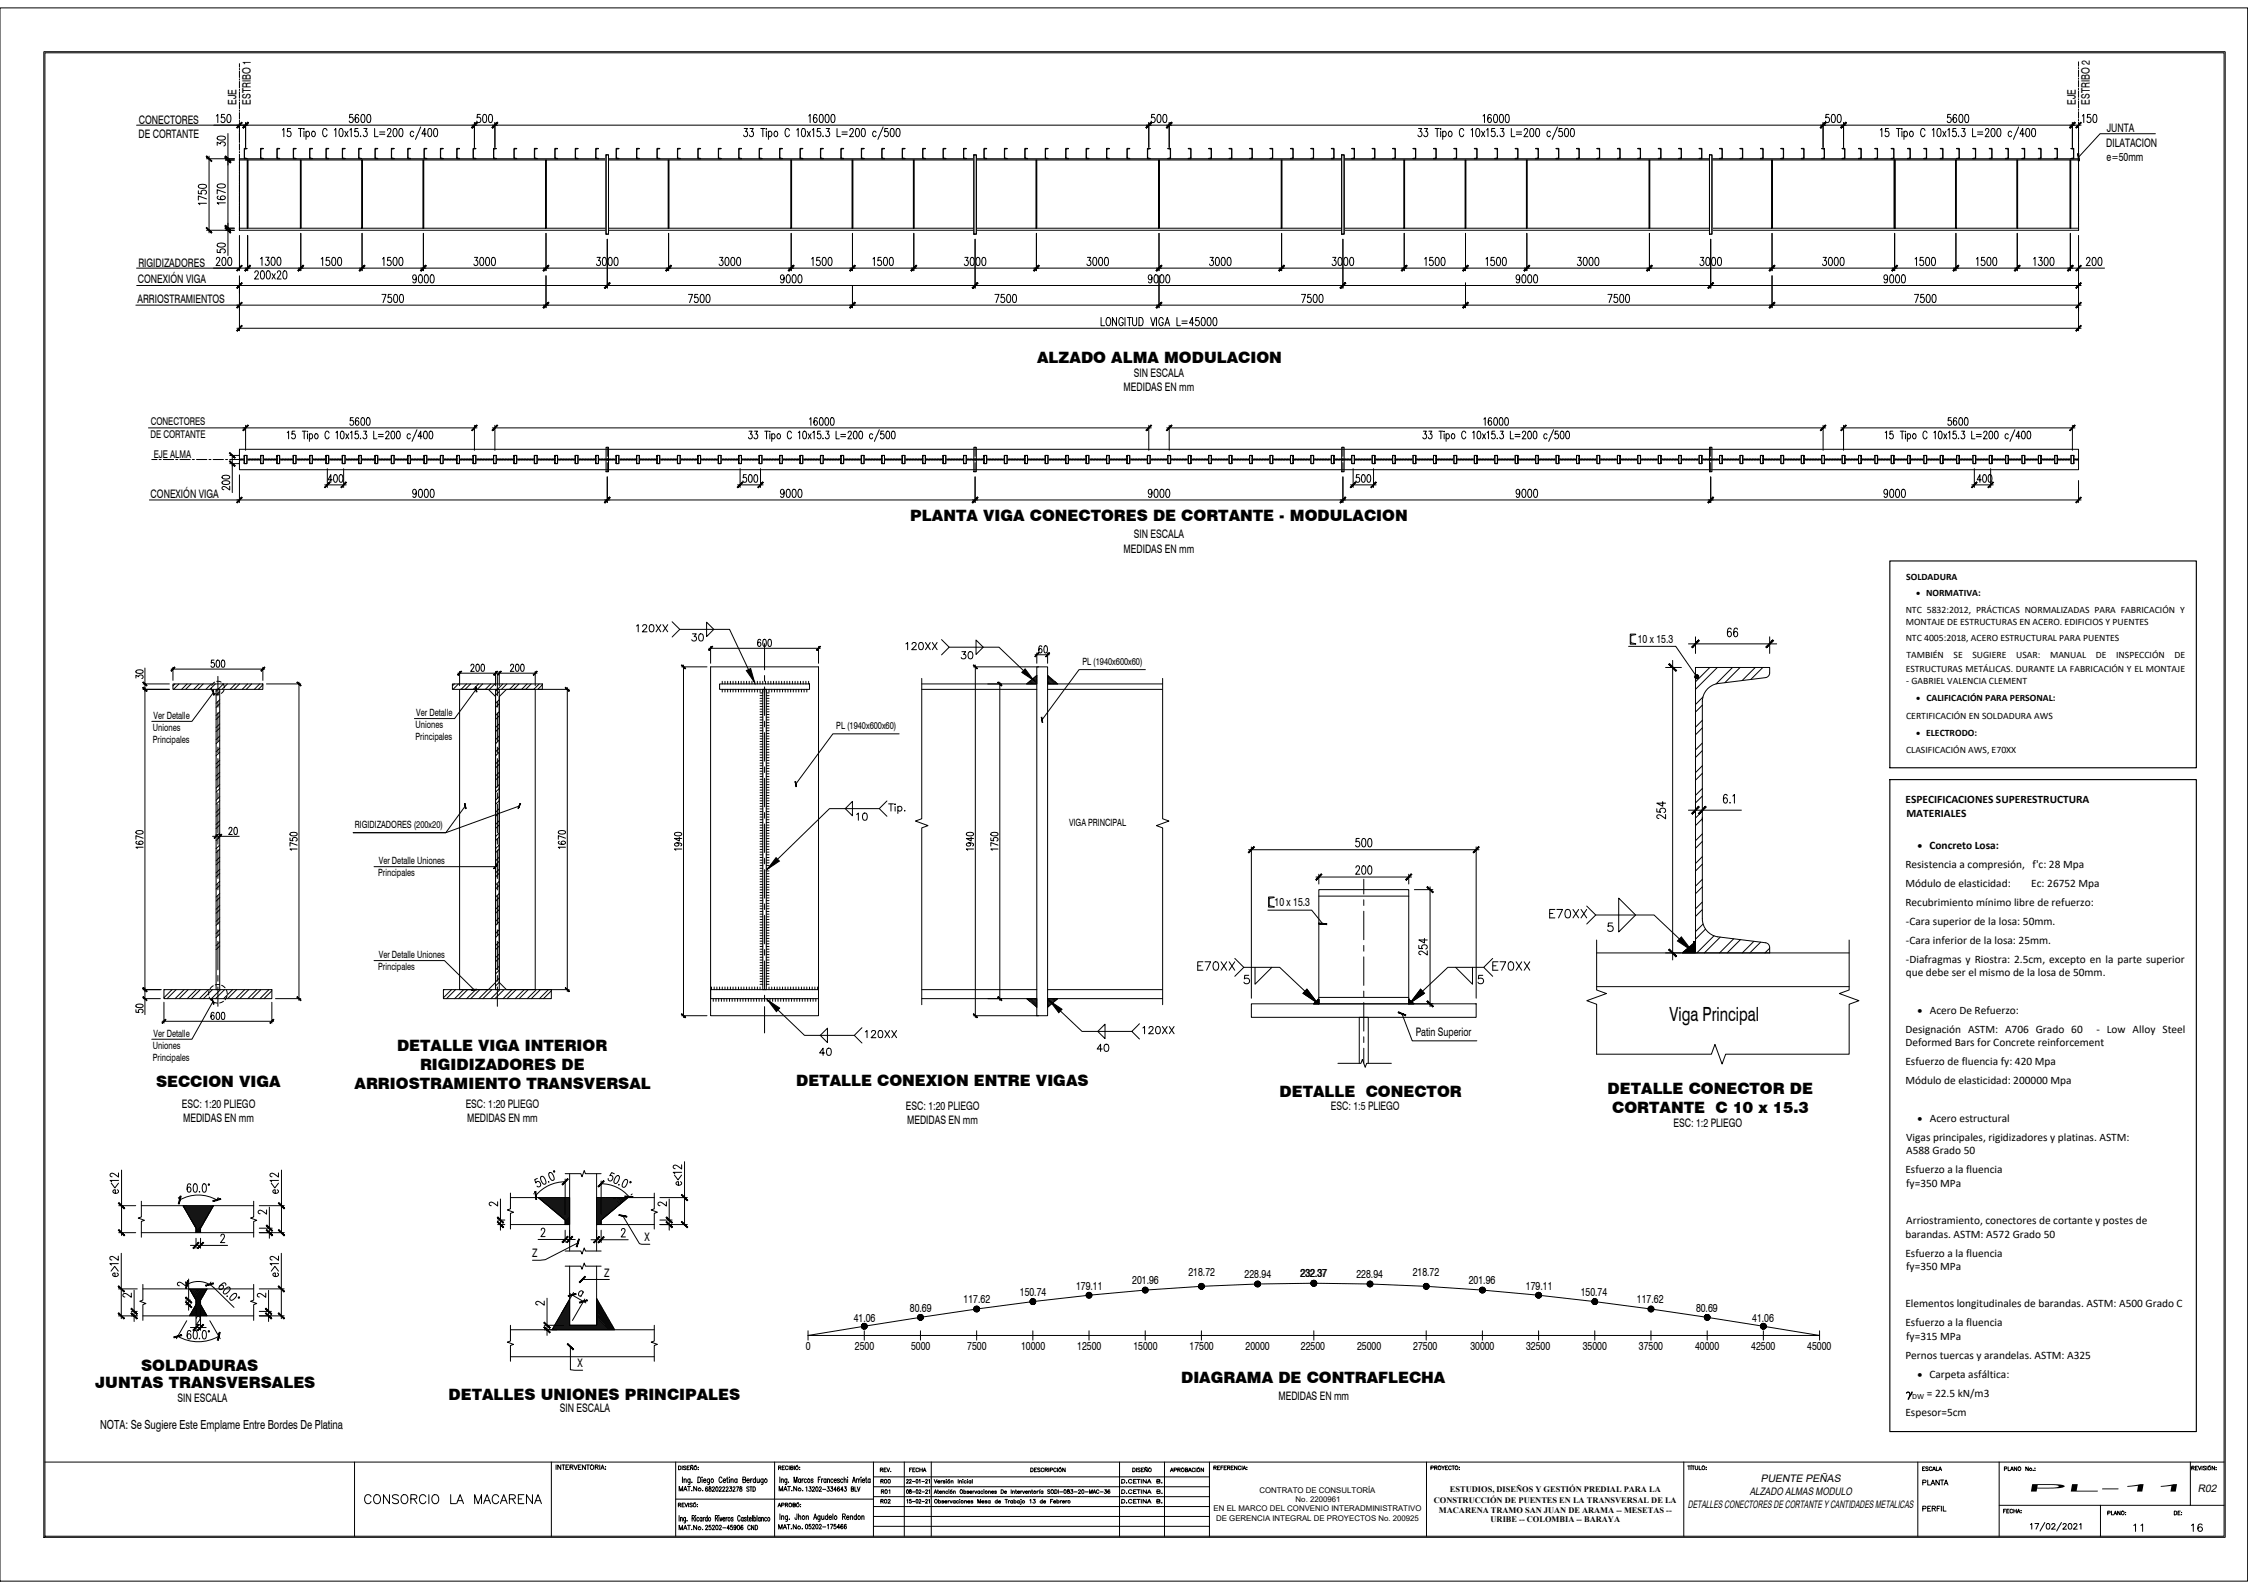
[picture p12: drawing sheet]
<svg xmlns="http://www.w3.org/2000/svg" width="1000mm" height="707mm" viewBox="0 0 1000 707" stroke-linecap="round" stroke-linejoin="round" font-family="sans-serif">
<defs><g id="words">
<text font-size="8.7" x="742.8" y="454.4">Viga Principal</text>
<g font-size="7.9">
<text x="688.1" y="409.8">E70XX</text>
<text x="531.5" y="433">E70XX</text>
<text x="662.7" y="433">E70XX</text>
<text x="160.7" y="670.5">CONSORCIO LA MACARENA</text>
</g>
<text font-size="7.5" x="363.2" y="471.1">40</text>
<g font-size="7.1">
<text x="281.7" y="282.4">120XX</text>
<text x="306.4" y="286.6">30</text>
<text x="401.6" y="290.5">120XX</text>
<text x="426.3" y="294.4">30</text>
<text x="379.8" y="366.4">10</text>
<text x="507.1" y="461.3">120XX</text>
<text x="383.6" y="463">120XX</text>
<text x="486.7" y="469">40</text>
<text x="947.7" y="682.8">11</text>
<text x="973.5" y="682.8">16</text>
</g>
<g font-size="7">
<text x="461.4" y="161.4">ALZADO ALMA MODULACION</text>
<text x="405" y="231.8">PLANTA VIGA CONECTORES DE CORTANTE - MODULACION</text>
<text x="176.6" y="467.5">DETALLE VIGA INTERIOR</text>
<text x="186.9" y="476">RIGIDIZADORES DE</text>
<text x="69.4" y="483.6">SECCION VIGA</text>
<text x="157.8" y="484.5">ARRIOSTRAMIENTO TRANSVERSAL</text>
<text x="354.2" y="483.2">DETALLE CONEXION ENTRE VIGAS</text>
<text x="569.3" y="487.9">DETALLE CONECTOR</text>
<text x="715.2" y="486.6">DETALLE CONECTOR DE</text>
<text x="717.3" y="495.1">CORTANTE C 10 x 15.3</text>
<text x="62.8" y="609.9">SOLDADURAS</text>
<text x="42.4" y="617.6">JUNTAS TRANSVERSALES</text>
<text x="525.5" y="615.1">DIAGRAMA DE CONTRAFLECHA</text>
<text x="199.6" y="622.7">DETALLES UNIONES PRINCIPALES</text>
</g>
<g font-size="5.7">
<text x="853.9" y="662">PLANTA</text>
<text x="853.9" y="673.6">PERFIL</text>
</g>
<text font-size="5.6" x="44.5" y="635.9">NOTA: Se Sugiere Este Emplame Entre Bordes De Platina</text>
<g font-size="5.3">
<text x="390.3" y="661.3">R00</text>
<text x="390.7" y="665.9">R01</text>
</g>
<g font-size="5.2">
<text x="105.3" y="46.5" transform="rotate(-90 105.3 46.5)">EJE</text>
<text x="111.6" y="46.5" transform="rotate(-90 111.6 46.5)">ESTRIBO 1</text>
<text x="923.5" y="46.5" transform="rotate(-90 923.5 46.5)">EJE</text>
<text x="929.8" y="46.5" transform="rotate(-90 929.8 46.5)">ESTRIBO 2</text>
<text x="61.7" y="55.2">CONECTORES</text>
<text x="937.3" y="58.9">JUNTA</text>
<text x="61.6" y="61.5">DE CORTANTE</text>
<text x="937.1" y="65.3">DILATACION</text>
<text x="937.2" y="71.5">e=50mm</text>
<text x="61.6" y="118.8">RIGIDIZADORES</text>
<text x="61.4" y="126">CONEXIÓN VIGA</text>
<text x="61.2" y="134.8">ARRIOSTRAMIENTOS</text>
<text x="504.5" y="167.5">SIN ESCALA</text>
<text x="499.9" y="173.9">MEDIDAS EN mm</text>
<text x="67" y="221.4">CONEXIÓN VIGA</text>
<text x="504.5" y="239.6">SIN ESCALA</text>
<text x="499.9" y="246">MEDIDAS EN mm</text>
<text x="728.6" y="286.3">10 x 15.3</text>
<text x="567" y="403.1">10 x 15.3</text>
<text x="629.9" y="461">Patin Superior</text>
<text x="80.9" y="493">ESC: 1:20 PLIEGO</text>
<text x="207.2" y="493">ESC: 1:20 PLIEGO</text>
<text x="403" y="493.7">ESC: 1:20 PLIEGO</text>
<text x="592.1" y="493.7">ESC: 1:5 PLIEGO</text>
<text x="81.5" y="499.3">MEDIDAS EN mm</text>
<text x="207.8" y="499.3">MEDIDAS EN mm</text>
<text x="403.6" y="500.1">MEDIDAS EN mm</text>
<text x="744.5" y="501.3">ESC: 1:2 PLIEGO</text>
<text x="286.7" y="552.3">X</text>
<text x="236.8" y="559.4">Z</text>
<text x="268.8" y="568.3">Z</text>
<text x="528.7" y="567.5">218.72</text>
<text x="553.7" y="568.6">228.94</text>
<text x="578.5" y="568.4">232.37</text>
<text x="603.5" y="568.6">228.94</text>
<text x="628.5" y="567.5">218.72</text>
<text x="478.7" y="573.8">179.11</text>
<text x="503.7" y="571.1">201.96</text>
<text x="653.5" y="571.1">201.96</text>
<text x="678.9" y="573.8">179.11</text>
<text x="428.7" y="579.9">117.62</text>
<text x="453.7" y="576.7">150.74</text>
<text x="703.2" y="576.7">150.74</text>
<text x="728.3" y="579.9">117.62</text>
<text x="404.8" y="583.5">80.69</text>
<text x="754.5" y="583.5">80.69</text>
<text x="379.8" y="588.3">41.06</text>
<text x="779.6" y="588.3">41.06</text>
<text x="358.6" y="600.8">0</text>
<text x="380.3" y="600.8">2500</text>
<text x="405.3" y="600.8">5000</text>
<text x="430.3" y="600.8">7500</text>
<text x="454.3" y="600.8">10000</text>
<text x="479.3" y="600.8">12500</text>
<text x="504.3" y="600.8">15000</text>
<text x="529.3" y="600.8">17500</text>
<text x="554.1" y="600.8">20000</text>
<text x="578.8" y="600.8">22500</text>
<text x="603.8" y="600.8">25000</text>
<text x="628.8" y="600.8">27500</text>
<text x="654.2" y="600.8">30000</text>
<text x="679" y="600.8">32500</text>
<text x="704.2" y="600.8">35000</text>
<text x="729.1" y="600.8">37500</text>
<text x="754.1" y="600.8">40000</text>
<text x="779.1" y="600.8">42500</text>
<text x="804" y="600.8">45000</text>
<text x="256.9" y="608.4">X</text>
<text x="78.9" y="623.9">SIN ESCALA</text>
<text x="568.8" y="623">MEDIDAS EN mm</text>
<text x="249.1" y="628.2">SIN ESCALA</text>
</g>
<g font-size="5.1">
<text x="847.8" y="357.1">ESPECIFICACIONES SUPERESTRUCTURA</text>
<text x="848.1" y="363.4">MATERIALES</text>
<text x="847.7" y="386.2">Resistencia a compresión, f'c: 28 Mpa</text>
<text x="847.7" y="394.6">Módulo de elasticidad:</text>
<text x="903.7" y="394.6">Ec: 26752 Mpa</text>
<text x="847.7" y="403.1">Recubrimiento mínimo libre de refuerzo:</text>
<text x="848" y="411.5">-Cara superior de la losa: 50mm.</text>
<text x="848" y="419.9">-Cara inferior de la losa: 25mm.</text>
<text x="848" y="428.3">-Diafragmas y Riostra: 2.5cm, excepto en la parte superior</text>
<text x="847.9" y="434.4">que debe ser el mismo de la losa de 50mm.</text>
<text x="847.7" y="459.4">Designación ASTM: A706 Grado 60</text>
<text x="932.7" y="459.4">- Low Alloy Steel</text>
<text x="847.7" y="465.5">Deformed Bars for Concrete reinforcement</text>
<text x="847.7" y="473.9">Esfuerzo de fluencia fy: 420 Mpa</text>
<text x="847.7" y="482.4">Módulo de elasticidad: 200000 Mpa</text>
<text x="848.1" y="507.4">Vigas principales, rigidizadores y platinas. ASTM:</text>
<text x="848" y="513.5">A588 Grado 50</text>
<text x="847.7" y="521.9">Esfuerzo a la fluencia</text>
<text x="848" y="528.1">fy=350 MPa</text>
<text x="848" y="544.6">Arriostramiento, conectores de cortante y postes de</text>
<text x="847.8" y="550.7">barandas. ASTM: A572 Grado 50</text>
<text x="847.7" y="559.1">Esfuerzo a la fluencia</text>
<text x="848" y="565.2">fy=350 MPa</text>
<text x="847.7" y="581.7">Elementos longitudinales de barandas. ASTM: A500 Grado C</text>
<text x="847.7" y="590.1">Esfuerzo a la fluencia</text>
<text x="848" y="596.2">fy=315 MPa</text>
<text x="847.7" y="604.6">Pernos tuercas y arandelas. ASTM: A325</text>
<text x="857.2" y="621.5">= 22.5 kN/m3</text>
<text x="847.7" y="630">Espesor=5cm</text>
</g>
<g font-size="4.9">
<text x="390.3" y="670.1">R02</text>
<text x="497.6" y="670.1">D.CETINA B.</text>
</g>
<g font-size="4.7">
<text x="67" y="189.2">CONECTORES</text>
<text x="66.9" y="194.9">DE CORTANTE</text>
<text x="68.4" y="203.6">EJE ALMA</text>
<text x="853.1" y="377.9">· Concreto Losa:</text>
<text x="853.1" y="451">· Acero De Refuerzo:</text>
<text x="853.1" y="499">· Acero estructural</text>
<text x="853.1" y="613">· Carpeta asfáltica:</text>
<text x="783.4" y="659.4">PUENTE PEÑAS</text>
<text x="778.4" y="665.1">ALZADO ALMAS MODULO</text>
<text x="901.5" y="663.6">PL-11</text>
<text x="977.8" y="663.6">R02</text>
<text x="751" y="670.8">DETALLES CONECTORES DE CORTANTE Y CANTIDADES METALICAS</text>
</g>
<g font-size="4.4">
<text x="481.6" y="295.7">PL (1940x600x60)</text>
<text x="68.3" y="319.8">Ver Detalle</text>
<text x="184.9" y="323.9">Uniones</text>
<text x="185.1" y="318.5">Ver Detalle</text>
<text x="68.1" y="325.1">Uniones</text>
<text x="184.9" y="329.2">Principales</text>
<text x="372.1" y="324.3">PL (1940x600x60)</text>
<text x="68" y="330.5">Principales</text>
<text x="157.9" y="368.2">RIGIDIZADORES (200x20)</text>
<text x="475.7" y="367.3">VIGA PRINCIPAL</text>
<text x="168.3" y="389.6">Principales</text>
<text x="168.5" y="384.3">Ver Detalle Uniones</text>
<text x="168.3" y="431.4">Principales</text>
<text x="168.5" y="426.1">Ver Detalle Uniones</text>
<text x="68.3" y="461.2">Ver Detalle</text>
<text x="68.1" y="466.6">Uniones</text>
<text x="68" y="471.9">Principales</text>
</g>
<g font-size="4.3">
<text x="848.1" y="258.1">SOLDADURA</text>
<text x="847.8" y="272.9">NTC 5832:2012, PRÁCTICAS NORMALIZADAS PARA FABRICACIÓN Y</text>
<text x="847.8" y="278.2">MONTAJE DE ESTRUCTURAS EN ACERO. EDIFICIOS Y PUENTES</text>
<text x="847.8" y="285.2">NTC 4005:2018, ACERO ESTRUCTURAL PARA PUENTES</text>
<text x="848.2" y="292.9">TAMBIÉN</text>
<text x="869.1" y="292.9">SE</text>
<text x="877.5" y="292.9">SUGIERE</text>
<text x="897" y="292.9">USAR:</text>
<text x="912" y="292.9">MANUAL</text>
<text x="932.4" y="292.9">DE</text>
<text x="941.5" y="292.9">INSPECCIÓN</text>
<text x="967.4" y="292.9">DE</text>
<text x="847.8" y="299">ESTRUCTURAS METÁLICAS. DURANTE LA FABRICACIÓN Y EL MONTAJE</text>
<text x="848" y="304.2">- GABRIEL VALENCIA CLEMENT</text>
<text x="848" y="320.1">CERTIFICACIÓN EN SOLDADURA AWS</text>
<text x="848" y="335.1">CLASIFICACIÓN AWS, E70XX</text>
</g>
<g font-size="4.1">
<text x="852.5" y="265.1">· NORMATIVA:</text>
<text x="852.5" y="312">· CALIFICACIÓN PARA PERSONAL:</text>
<text x="852.5" y="327.4">· ELECTRODO:</text>
</g>
<g font-size="3.7">
<text x="645.1" y="663.6">ESTUDIOS, DISEÑOS Y GESTIÓN PREDIAL PARA LA</text>
<text x="637.9" y="668.7">CONSTRUCCIÓN DE PUENTES EN LA TRANSVERSAL DE LA</text>
<text x="640.2" y="673">MACARENA TRAMO SAN JUAN DE ARAMA -- MESETAS --</text>
<text x="663.2" y="677.3">URIBE -- COLOMBIA -- BARAYA</text>
</g>
<g font-size="3.5">
<text x="850.8" y="622.5">DW</text>
<text x="560.4" y="664">CONTRATO DE CONSULTORÍA</text>
<text x="576.4" y="668.2">No. 2200961</text>
<text x="539.9" y="672.4">EN EL MARCO DEL CONVENIO INTERADMINISTRATIVO</text>
<text x="541.1" y="676.6">DE GERENCIA INTEGRAL DE PROYECTOS No. 200925</text>
</g>
</g></defs>
<!-- layer: (T.I)ACERO -->
<g fill="none" stroke="#000" stroke-width=".44">
<path d="M106.5 70.6h818.2v.6h-818.2zM106.5 70.6v31.8M108.8 66.6l1.1-.6h-1.2v4.6h1.2l-1.1-.4v-3.6M116 66.6l.1 3.6 1 .3M116 66.6l1.1-.6h-1.2v4.6l1.2-.1M117.1 70.5h.1M123.3 66.6l.1 3.6 .9 .3M124.4 70.5h.1M124.4 66.1l-1.2-.1v4.6l1.2-.1M124.4 66.1l-1.1 .5M130.6 66.6l1.1-.6h-1.2v4.6h1.2l-1.1-.4v-3.6M137.9 66.6v3.6l1 .3"/>
<path d="M137.9 66.6l1.1-.6h-1.2v4.6l1.2-.1M138.9 70.5h.1M145.1 66.6l1.1-.6h-1.2v4.6h1.2l-1-.4-.1-3.6M152.4 66.6v3.5l.3 .3M152.7 66.3l.8-.3h-1.2v4.6l1.2-.1M152.7 70.4l.7 .1M152.7 66.3l-.3 .3M153.4 70.5h.1M159.7 66.6v3.6l1 .3M160.7 70.5h.1M160.8 66.1l-1.2-.1v4.6l1.2-.1M160.8 66.1l-1.1 .5"/>
<path d="M167 66.6l1-.6h-1.2v4.6h1.2l-1-.4v-3.6M174.2 66.6l.1 3.6 1 .3M174.2 66.6l1.1-.6h-1.2v4.6l1.2-.1M175.3 70.5h.1M181.5 66.6l1.1-.6h-1.2v4.6h1.2l-1.1-.4v-3.6M188.8 66.6l1.1-.6h-1.2v4.6h1.2l-1.1-.4v-3.6M196 66.6l.1 3.6 1 .3M197.1 70.5h.1M197.1 66.1l-1.2-.1v4.6l1.2-.1M197.1 66.1l-1.1 .5M203.3 66.6l1.1-.6h-1.2v4.6h1.2l-1-.4-.1-3.6M210.6 66.6v3.6l1 .3"/>
<path d="M210.6 66.6l1.1-.6h-1.2v4.6l1.2-.1M211.6 70.5h.1M219.7 66.6v3.6l1 .3M220.7 66.2l-1 .4M220.7 70.5h.1M220.7 66.2l-1.1-.2v4.6l1.2-.1M228.8 66.6l1.1-.6h-1.2v4.6h1.2l-1.1-.4v-3.6M237.9 66.6v3.6l1 .3M238.9 70.5h.1M239 66.1l-1.3-.1v4.6l1.3-.1M239 66.1l-1.1 .5M247 66.6v3.6l1 .3"/>
<path d="M247 66.6l1.1-.6h-1.3v4.6l1.3-.1M248 70.5h.1M256.1 66.6l1-.6h-1.2v4.6h1.2l-1-.4v-3.6M265.1 66.6l1.1-.6h-1.2v4.6h1.2l-1-.4-.1-3.6M269.6 68.9h1.1v35.3h-1.1zM274.2 66.6l.1 3.6 1 .3M275.3 70.5h.1M275.3 66.1l-1.2-.1v4.6l1.2-.1M275.3 66.1l-1.1 .5M283.3 66.6v3.6l1.1 .3M283.3 66.6l1.1-.6h-1.2v4.6l1.2-.1M284.4 70.5h.1"/>
<path d="M292.4 66.6l1.1-.6h-1.2v4.6h1.2l-1-.4-.1-3.6M301.5 66.6l1.1-.6h-1.2v4.6h1.2l-1.1-.4v-3.6M310.6 66.6v3.6l1 .3M310.6 66.6l1.1-.6h-1.2v4.6l1.2-.1M311.6 70.5h.1M319.7 66.6v3.5l.2 .3M319.9 66.3l.9-.3h-1.2v4.6l1.2-.1M319.9 70.4l.8 .1M319.9 66.3l-.2 .3M320.7 70.5h.1M328.8 66.6l1.1-.6h-1.2v4.6h1.2l-1.1-.4v-3.6M337.9 66.6l1.1-.6h-1.2v4.6h1.2l-1.1-.4v-3.6"/>
<path d="M347 66.6v3.6l1 .3M347 66.6l1-.6h-1.2v4.6l1.2-.1M348 70.5h.1M356 66.6l1.1-.6h-1.2v4.6h1.2l-1-.4-.1-3.6M365.1 66.6l1.1-.6h-1.2v4.6h1.2l-1-.4-.1-3.6M374.2 66.6l1.1-.6h-1.2v4.6h1.2l-1-.4-.1-3.6M383.3 66.6l.1 3.6 .9 .3M383.3 66.6l1.1-.6h-1.2v4.6l1.2-.1M384.4 70.5h.1M392.4 66.6l1.1-.6h-1.2v4.6h1.2l-1.1-.4v-3.6M401.5 66.6l1.1-.6h-1.2v4.6h1.2l-1.1-.4v-3.6M410.6 66.6v3.6l1 .3"/>
<path d="M410.6 66.6l1.1-.6h-1.2v4.6l1.2-.1M411.6 70.5h.1M419.7 66.6v3.5l.2 .3M419.9 66.3l.9-.2-1.2-.1v4.6l1.2-.1M419.9 70.4l.8 .1M419.9 66.3l-.2 .3M420.7 70.5h.1M428.8 66.6l1.1-.6h-1.2v4.6h1.2l-1.1-.4v-3.6M433.3 68.9h1.1v35.3h-1.1zM437.9 66.6l1.1-.6h-1.3v4.6h1.3l-1.1-.4v-3.6M447 66.6v3.6l1 .3M447 66.6l1.1-.6h-1.3v4.6l1.3-.1"/>
<path d="M448 70.5h.1M456.1 66.6v3.5l.2 .3M456.3 70.4l.8 .1M456.3 66.3l-.2 .3M457.1 66.2l-.8 .1M457.1 70.5h.1M457.1 66.2l-1.2-.2v4.6l1.2-.1M465.1 66.6l1.1-.6h-1.2v4.6h1.2l-1-.4-.1-3.6M474.2 66.6l1.1-.6h-1.2v4.6h1.2l-1-.4-.1-3.6M483.3 66.6l.1 3.6 1 .3M483.3 66.6l1.1-.6h-1.2v4.6l1.2-.1M484.4 70.5h.1"/>
<path d="M492.4 66.6v3.5l.3 .3M492.7 66.3l.8-.3h-1.2v4.6h1.2l-.8-.2M492.7 66.3l-.3 .3M501.5 66.6l1.1-.6h-1.2v4.6h1.2l-1.1-.4v-3.6M510.6 66.6v3.6l1 .3M510.6 66.6l1.1-.6h-1.2v4.6l1.2-.1M511.6 70.5h.1M519.6 66.1l1.2-.1v4.6l-1.2-.1M519.6 66.1l1.1 .5M519.7 70.5h-.1M520.7 66.6l-.1 3.6-1 .3M529.8 66.6l-1.1-.6h1.2v4.6h-1.2l1-.4 .1-3.6"/>
<path d="M538.9 66.6l-1.1-.6h1.2v4.6h-1.2l1-.4v-3.6M546.9 70.5h.1M547.9 66.6v3.5M548 70.1l-1.1 .4M548 66.6l-1.2-.6h1.2v4.6l-1.2-.1M555.9 66.1l1.2-.1v4.6l-1.2-.1M556 66.1l1 .5M556 70.5h.1M557 66.6v3.6l-1 .3M566.1 66.6l-1.1-.6h1.2v4.6h-1.2l1.1-.4v-3.6M574.2 66.2l1 .4M574.2 70.5h-.1"/>
<path d="M574.2 66.2l1.1-.2v4.6l-1.2-.1M575.2 66.6v3.6l-1 .3M583.3 70.5h-.1M584.3 66.6v3.5M584.3 70.1l-1 .4M584.3 66.6l-1.1-.6h1.2v4.6l-1.2-.1M592.3 66.1l1.2-.1v4.6l-1.2-.1M592.3 66.1l1.1 .5M592.4 70.5h-.1M593.4 66.6v3.6l-1 .3M596.9 68.9h1.1v35.3h-1.1zM602.5 66.6l-1.1-.6h1.2v4.6h-1.2l1.1-.4v-3.6"/>
<path d="M610.6 66.2l1 .4M610.6 70.5h-.1M610.6 66.2l1.1-.2v4.6l-1.2-.1M611.6 66.6v3.6l-1 .3M619.6 66.1l1.2-.1v4.6l-1.2-.1M619.6 66.1l1.1 .5M619.7 70.5h-.1M620.7 66.6v3.5M620.7 70.1l-1.1 .4M629.8 66.6l-1.1-.6h1.2v4.6h-1.2l1-.4 .1-3.6M638.9 66.6l-1.1-.6h1.2v4.6h-1.2l1-.4 .1-3.6M646.9 66.2l1.1 .4"/>
<path d="M646.9 70.5h.1M646.9 66.2l1.2-.2v4.6l-1.2-.1M647.9 66.6v3.5M648 70.1l-1.1 .4M655.9 66.1l1.2-.1v4.6l-1.2-.1M656 66.1l1.1 .5M656 70.5h.1M657 66.6v3.5M657.1 70.1l-1.1 .4M666.1 66.6l-1.1-.6h1.2v4.6h-1.2l1.1-.4v-3.6M674.2 66.2l.8 .1M674.2 70.5h-.1"/>
<path d="M674.2 66.2l1.1-.2v4.6l-1.2-.1M675 70.4l-.8 .1M675 66.3l.2 .3M675.2 66.6v3.5l-.2 .3M683.3 70.5h-.1M684.3 66.6v3.5M684.3 70.1l-1 .4M684.3 66.6l-1.1-.6h1.2v4.6l-1.2-.1M692.3 66.1l1.2-.1v4.6l-1.2-.1M692.3 66.1l1.1 .5M692.4 70.5h-.1M693.4 66.6v3.6l-1 .3"/>
<path d="M702.5 66.6l-1.1-.6h1.2v4.6h-1.2l1.1-.4v-3.6M710.5 66.2l.8 .1M710.6 70.5h-.1M710.6 66.2l1.1-.2v4.6l-1.2-.1M711.3 70.4l-.8 .1M711.3 66.3l.3 .3M711.6 66.6v3.5l-.3 .3M719.7 70.5h-.1M720.7 66.6v3.5M720.7 70.1l-1.1 .4M720.7 66.6l-1.1-.6h1.2v4.6l-1.2-.1M729.8 66.6l-1.1-.6h1.2v4.6h-1.2l1.1-.4v-3.6"/>
<path d="M738.9 66.6l-1.1-.6h1.2v4.6h-1.2l1-.4v-3.6M746.9 66.2l.8 .1M746.9 70.5h.1M746.9 66.2l1.2-.2v4.6l-1.3-.1M747.7 70.4l-.8 .1M747.7 66.3l.3 .3M747.9 66.6l.1 3.5-.3 .3M756 70.5h.1M757 66.6v3.5M757 70.1l-1 .4M757 66.6l-1.1-.6h1.3v4.6l-1.3-.1M760.5 68.9h1.1v35.3h-1.1z"/>
<path d="M766.1 66.6l-1.1-.6h1.2v4.6h-1.2l1.1-.4v-3.6M775.2 66.6l-1.1-.6h1.2v4.6h-1.2l1.1-.4v-3.6M783.3 70.5h-.1M784.1 66.3l-.9-.3h1.2v4.6l-1.2-.1M784.1 70.4l-.8 .1M784.1 66.3l.2 .3M784.3 66.6v3.5l-.2 .3M792.4 70.5h-.1M793.4 66.6v3.6l-1 .3M793.4 66.6l-1.1-.6h1.2v4.6l-1.2-.1M802.5 66.6l-1.1-.6h1.2v4.6h-1.2l1.1-.4v-3.6M811.6 66.6l-1.1-.6h1.2v4.6h-1.2l1.1-.4v-3.6"/>
<path d="M819.7 70.5h-.1M820.7 66.6v3.6l-1.1 .3M820.7 66.6l-1.1-.6h1.2v4.6l-1.2-.1M828 66.6l-1.1-.6h1.2v4.6h-1.2l1-.4v-3.6M834.2 70.5h-.1M835.2 66.6v3.5M835.2 70.1l-1 .4M835.2 66.6l-1.1-.6h1.2v4.6l-1.2-.1M841.5 66.2l.7 .1M841.5 70.5h-.1M841.5 66.2l1.1-.2v4.6l-1.2-.1M842.2 70.4l-.7 .1"/>
<path d="M842.3 66.3l.2 .3M842.5 66.6v3.5l-.2 .3M849.8 66.6l-1.1-.6h1.2v4.6h-1.2l1-.4 .1-3.6M856 70.5h.1M857 66.6v3.6l-1 .3M857.1 66.6l-1.2-.6h1.2v4.6l-1.2-.1M864.3 66.6l-1.1-.6h1.2v4.6h-1.2l1.1-.4v-3.6M870.6 70.5h-.1M871.6 66.6v3.6l-1 .3M871.6 66.6l-1.1-.6h1.2v4.6l-1.2-.1M877.8 66.2l.8 .1M877.8 70.5h.1"/>
<path d="M877.8 66.2l1.2-.2v4.6l-1.2-.1M878.6 70.4l-.8 .1M878.6 66.3l.3 .3M878.9 66.6v3.5l-.3 .3M886.1 66.6l-1.1-.6h1.2v4.6h-1.2l1.1-.4v-3.6M892.4 70.5h-.1M893.4 66.6v3.5M893.4 70.1l-1 .4M893.4 66.6l-1.1-.6h1.2v4.6l-1.2-.1M900.7 66.6l-1.1-.6h1.2v4.6h-1.2l1-.4 .1-3.6M908 66.6l-1.1-.6h1.1v4.6h-1.1l1-.4v-3.6M914.2 66.2l.8 .1"/>
<path d="M914.2 70.5h-.1M914.2 66.2l1.1-.2v4.6l-1.2-.1M915 70.4l-.8 .1M915 66.3l.2 .3M915.2 66.6v3.5l-.2 .3M922.5 66.6l-1.1-.6h1.2v4.6h-1.2l1.1-.4v-3.6M924.7 70.6v31.8M106.5 101.5h818.2v.9h-818.2zM106.5 199.9h818.2v9.1h-818.2zM269.6 199h1.1v10.9h-1.1zM433.3 199h1.1v10.9h-1.1zM596.9 199h1.1v10.9h-1.1z"/>
<path d="M760.5 199h1.1v10.9h-1.1zM316.1 296.7h48.1v155.2h-48.1zM461.3 296.7h4.8v155.2h-4.8zM76.9 304.3h40v2.4h-40zM204.5 306.7h12.8l3.2 3.2v127.2l-3.2 3.2h-12.8zM225.3 306.7h12.8v133.6h-12.8l-3.2-3.2v-127.2zM321.3 303.1v1.2M321.3 306.7v1.2M322.5 303.1v1.2M322.5 306.7v1.2M323.7 303.1v1.2M323.7 306.7v1.2"/>
<path d="M325 303.1v1.2M325 306.7v1.2M326.1 303.1v1.2M326.1 306.7v1.2M327.3 303.1v1.2M327.3 306.7v1.2M328.5 303.1v1.2M328.5 306.7v1.2M329.7 303.1v1.2M329.7 306.7v1.2M330.9 303.1v1.2M330.9 306.7v1.2"/>
<path d="M332.1 303.1v1.2M332.1 306.7v1.2M333.3 303.1v1.2M333.3 306.7v1.2M334.5 303.1v1.2M334.5 306.7v1.2M335.7 303.1v1.2M335.7 306.7v1.2M337 303.1v1.2M337 306.7v1.2M338.1 303.1v1.2M338.1 306.7v1.2"/>
<path d="M338.1 319.1h1.2M338.1 317.9h1.2M338.1 316.7h1.2M338.1 315.5h1.2M338.1 314.3h1.2M338.1 313.1h1.2M338.1 311.9h1.2M338.1 310.7h1.2M338.1 309.5h1.2M338.1 308.3h1.2M339.3 303.1v1.2M339.3 306.7v1.2"/>
<path d="M340.6 303.1v1.2M340.9 306.7v1.2M340.9 319.1h1.2M340.9 317.9h1.2M340.9 316.7h1.2M340.9 315.5h1.2M340.9 314.3h1.2M340.9 313.1h1.2M340.9 311.9h1.2M340.9 310.7h1.2M340.9 309.5h1.2M340.9 308.3h1.2"/>
<path d="M341.7 303.1v1.2M342.1 306.7v1.2M342.9 303.1v1.2M343.3 306.7v1.2M344.1 303.1v1.2M344.6 306.7v1.2M345.3 303.1v1.2M345.7 306.7v1.2M346.5 303.1v1.2M346.9 306.7v1.2M347.7 303.1v1.2M348.1 306.7v1.2"/>
<path d="M348.9 303.1v1.2M349.3 306.7v1.2M350.1 303.1v1.2M350.5 306.7v1.2M351.3 303.1v1.2M351.7 306.7v1.2M352.6 303.1v1.2M352.9 306.7v1.2M353.7 303.1v1.2M354.1 306.7v1.2M354.9 303.1v1.2M355.3 306.7v1.2"/>
<path d="M356.1 303.1v1.2M356.6 306.7v1.2M357.3 303.1v1.2M357.7 306.7v1.2M358.5 303.1v1.2M358.9 306.7v1.2M359.7 303.1v1.2M785.6 301.5l.9-.4 .6-.8 .2-3.3h-33v127h33v-3l-1.3-1.4-21.8-2.8a8.1 8.1 0 0 1-6.8-8v-96.6a8.2 8.2 0 0 1 6.8-8.1M785.6 301.5l-21.4 2.6M338.1 339.5h1.2M338.1 338.3h1.2M338.1 337.1h1.2"/>
<path d="M338.1 335.9h1.2M338.1 334.7h1.2M338.1 333.5h1.2M338.1 332.3h1.2M338.1 331.1h1.2M338.1 329.9h1.2M338.1 328.7h1.2M338.1 327.5h1.2M338.1 326.3h1.2M338.1 325.1h1.2M338.1 323.9h1.2M338.1 322.7h1.2"/>
<path d="M338.1 321.5h1.2M338.1 320.3h1.2M340.9 339.5h1.2M340.9 338.3h1.2M340.9 337.1h1.2M340.9 335.9h1.2M340.9 334.7h1.2M340.9 333.5h1.2M340.9 332.3h1.2M340.9 331.1h1.2M340.9 329.9h1.2M340.9 328.7h1.2"/>
<path d="M340.9 327.5h1.2M340.9 326.3h1.2M340.9 325.1h1.2M340.9 323.9h1.2M340.9 322.7h1.2M340.9 321.5h1.2M340.9 320.3h1.2M338.1 359.9h1.2M338.1 358.7h1.2M338.1 357.5h1.2M338.1 356.3h1.2M338.1 355.1h1.2"/>
<path d="M338.1 353.9h1.2M338.1 352.7h1.2M338.1 351.5h1.2M338.1 350.3h1.2M338.1 349.1h1.2M338.1 347.9h1.2M338.1 346.7h1.2M338.1 345.5h1.2M338.1 344.3h1.2M338.1 343.1h1.2M338.1 341.9h1.2M338.1 340.7h1.2"/>
<path d="M340.9 359.9h1.2M340.9 358.7h1.2M340.9 357.5h1.2M340.9 356.3h1.2M340.9 355.1h1.2M340.9 353.9h1.2M340.9 352.7h1.2M340.9 351.5h1.2M340.9 350.3h1.2M340.9 349.1h1.2M340.9 347.9h1.2M340.9 346.7h1.2"/>
<path d="M340.9 345.5h1.2M340.9 344.3h1.2M340.9 343.1h1.2M340.9 341.9h1.2M340.9 340.7h1.2M338.1 379.1h1.2M338.1 377.9h1.2M338.1 376.7h1.2M338.1 375.5h1.2M338.1 374.3h1.2M338.1 373.1h1.2M338.1 371.9h1.2"/>
<path d="M338.1 370.7h1.2M338.1 369.5h1.2M338.1 368.3h1.2M338.1 367.1h1.2M338.1 365.9h1.2M338.1 364.7h1.2M338.1 363.5h1.2M338.1 362.3h1.2M338.1 361.1h1.2M340.9 379.1h1.2M340.9 377.9h1.2M340.9 376.7h1.2"/>
<path d="M340.9 375.5h1.2M340.9 374.3h1.2M340.9 373.1h1.2M340.9 371.9h1.2M340.9 370.7h1.2M340.9 369.5h1.2M340.9 368.3h1.2M340.9 367.1h1.2M340.9 365.9h1.2M340.9 364.7h1.2M340.9 363.5h1.2M340.9 362.3h1.2"/>
<path d="M340.9 361.1h1.2M338.1 399.5h1.2M338.1 398.3h1.2M338.1 397.1h1.2M338.1 395.9h1.2M338.1 394.7h1.2M338.1 393.5h1.2M338.1 392.3h1.2M338.1 391.1h1.2M338.1 389.9h1.2M338.1 388.7h1.2M338.1 387.5h1.2"/>
<path d="M338.1 386.3h1.2M338.1 385.1h1.2M338.1 383.9h1.2M338.1 382.7h1.2M338.1 381.5h1.2M338.1 380.3h1.2M340.9 399.5h1.2M340.9 398.3h1.2M340.9 397.1h1.2M340.9 395.9h1.2M340.9 394.7h1.2M340.9 393.5h1.2"/>
<path d="M340.9 392.3h1.2M340.9 391.1h1.2M340.9 389.9h1.2M340.9 388.7h1.2M340.9 387.5h1.2M340.9 386.3h1.2M340.9 385.1h1.2M340.9 383.9h1.2M340.9 382.7h1.2M340.9 381.5h1.2M340.9 380.3h1.2M586.7 395.8h40v50.8h-40z"/>
<path d="M586.7 398.7h40M338.1 419.9h1.2M338.1 418.7h1.2M338.1 417.5h1.2M338.1 416.3h1.2M338.1 415.1h1.2M338.1 413.9h1.2M338.1 412.7h1.2M338.1 411.5h1.2M338.1 410.3h1.2M338.1 409.1h1.2M338.1 407.9h1.2"/>
<path d="M338.1 406.7h1.2M338.1 405.5h1.2M338.1 404.3h1.2M338.1 403.1h1.2M338.1 401.9h1.2M338.1 400.7h1.2M340.9 419.9h1.2M340.9 418.7h1.2M340.9 417.5h1.2M340.9 416.3h1.2M340.9 415.1h1.2M340.9 413.9h1.2"/>
<path d="M340.9 412.7h1.2M340.9 411.5h1.2M340.9 410.3h1.2M340.9 409.1h1.2M340.9 407.9h1.2M340.9 406.7h1.2M340.9 405.5h1.2M340.9 404.3h1.2M340.9 403.1h1.2M340.9 401.9h1.2M340.9 400.7h1.2M316.5 439.1v1.2"/>
<path d="M317.7 439.1v1.2M318.9 439.1v1.2M320.1 439.1v1.2M321.3 439.1v1.2M322.5 439.1v1.2M323.7 439.1v1.2M325 439.1v1.2M326.1 439.1v1.2M327.3 439.1v1.2M328.5 439.1v1.2M329.7 439.1v1.2M330.9 439.1v1.2"/>
<path d="M332.1 439.1v1.2M333.3 439.1v1.2M334.5 439.1v1.2M335.7 439.1v1.2M337 439.1v1.2M338.1 439.1v1.2M338.1 437.9h1.2M338.1 436.7h1.2M338.1 435.5h1.2M338.1 434.3h1.2M338.1 433.1h1.2M338.1 431.9h1.2"/>
<path d="M338.1 430.7h1.2M338.1 429.5h1.2M338.1 428.3h1.2M338.1 427.1h1.2M338.1 425.9h1.2M338.1 424.7h1.2M338.1 423.5h1.2M338.1 422.3h1.2M338.1 421.1h1.2M340.9 437.9h1.2M340.9 436.7h1.2M340.9 435.5h1.2"/>
<path d="M340.9 434.3h1.2M340.9 433.1h1.2M340.9 431.9h1.2M340.9 430.7h1.2M340.9 429.5h1.2M340.9 428.3h1.2M340.9 427.1h1.2M340.9 425.9h1.2M340.9 424.7h1.2M340.9 423.5h1.2M340.9 422.3h1.2M340.9 421.1h1.2"/>
<path d="M342.1 439.1v1.2M343.3 439.1v1.2M344.6 439.1v1.2M345.7 439.1v1.2M346.9 439.1v1.2M348.1 439.1v1.2M349.3 439.1v1.2M350.5 439.1v1.2M351.7 439.1v1.2M352.9 439.1v1.2M354.1 439.1v1.2M355.3 439.1v1.2"/>
<path d="M356.6 439.1v1.2M357.7 439.1v1.2M358.9 439.1v1.2M360.2 439.1v1.2M361.3 439.1v1.2M362.5 439.1v1.2M363.7 439.1v1.2M710.3 424h112.4M710.3 439h112.4M72.9 440.3h48v4h-48zM96.1 440.3v-133.6h1.6v133.6h-1.5M317.3 444.3v1.2"/>
<path d="M318.5 444.3v1.2M319.7 444.3v1.2M320.9 444.3v1.2M322.1 444.3v1.2M323.3 444.3v1.2M324.5 444.3v1.2M325.7 444.3v1.2M326.9 444.3v1.2M328.1 444.3v1.2M329.3 444.3v1.2M330.5 444.3v1.2M331.7 444.3v1.2"/>
<path d="M333 444.3v1.2M334.1 444.3v1.2M335.3 444.3v1.2M336.5 444.3v1.2M337.7 444.3v1.2M338.9 444.3v1.2M340.1 444.3v1.2M341.3 444.3v1.2M342.5 444.3v1.2M343.7 444.3v1.2M344.9 444.3v1.2M346.1 444.3v1.2"/>
<path d="M347.3 444.3v1.2M348.6 444.3v1.2M349.7 444.3v1.2M350.9 444.3v1.2M352.1 444.3v1.2M353.3 444.3v1.2M354.5 444.3v1.2M355.7 444.3v1.2M356.9 444.3v1.2M358.1 444.3v1.2M359.3 444.3v1.2M360.6 444.3v1.2"/>
<path d="M361.7 444.3v1.2M362.9 444.3v1.2M364.2 444.3v1.2M586.7 443.8h40"/>
</g>
<!-- layer: (T.I)FONDO -->
<path d="M269.6 68.9h1.1M433.3 68.9h1.1M596.9 68.9h1.1M760.5 68.9h1.1" fill="none" stroke="#fff" stroke-width=".44"/>
<g fill="#fff" stroke="#fff" stroke-width=".44">
<path d="M269.6 68.9v35.3h1.1zM269.6 68.9h1.1v35.3z"/>
<path d="M433.3 68.9v35.3h1.1zM433.3 68.9h1.1v35.3z"/>
<path d="M596.9 68.9v35.3h1.1zM596.9 68.9h1.1v35.3z"/>
<path d="M760.5 68.9v35.3h1.1zM760.5 68.9h1.1v35.3z"/>
</g>
<g fill="none" stroke="#000" stroke-width=".44">
<path d="M269.6 68.9h1.1v35.3h-1.1zM433.3 68.9h1.1v35.3h-1.1zM596.9 68.9h1.1v35.3h-1.1zM760.5 68.9h1.1v35.3h-1.1zM106.5 204.3h818.2v.3h-818.2zM107.3 204.3l-.4 .3M107.7 204.3l-.4 .3M108.5 204.3l-.3 .3M108.9 204.3l-.3 .3M109.7 204.3l-.3 .3M110.2 204.3l-.4 .3M111 204.3l-.4 .3"/>
<path d="M111.4 204.3l-.4 .3M112.2 204.3l-.4 .3M112.6 204.3l-.4 .3M113.4 204.3l-.3 .3M113.8 204.3l-.3 .3M114.6 204.3l-.3 .3M115.1 204.3l-.4 .3M115.9 204.3l-.4 .3M116.3 204.3l-.4 .3M117.1 204.3l-.4 .3M117.5 204.3l-.4 .3M118.3 204.3l-.3 .3"/>
<path d="M118.7 204.3l-.3 .3M119.5 204.3l-.3 .3M120 204.3l-.4 .3M120.8 204.3l-.4 .3M121.2 204.3l-.4 .3M122 204.3l-.4 .3M122.4 204.3l-.4 .3M123.2 204.3l-.3 .3M123.6 204.3l-.3 .3M124.4 204.3l-.3 .3M124.8 204.3l-.3 .3M125.7 204.3l-.4 .3"/>
<path d="M126.1 204.3l-.4 .3M126.9 204.3l-.4 .3M127.3 204.3l-.4 .3M128.1 204.3l-.4 .3M128.5 204.3l-.3 .3M129.3 204.3l-.3 .3M129.8 204.3l-.4 .3M130.6 204.3l-.4 .3M131 204.3l-.4 .3M131.8 204.3l-.4 .3M132.2 204.3l-.4 .3M133 204.3l-.3 .3"/>
<path d="M133.4 204.3l-.3 .3M134.2 204.3l-.3 .3M134.6 204.3l-.3 .3M135.5 204.3l-.4 .3M135.9 204.3l-.4 .3M136.7 204.3l-.4 .3M137.1 204.3l-.4 .3M137.9 204.3l-.4 .3M138.3 204.3l-.3 .3M139.1 204.3l-.3 .3M139.6 204.3l-.4 .3M140.4 204.3l-.4 .3"/>
<path d="M140.8 204.3l-.4 .3M141.6 204.3l-.4 .3M142 204.3l-.4 .3M142.8 204.3l-.3 .3M143.2 204.3l-.3 .3M144 204.3l-.3 .3M144.4 204.3l-.3 .3M145.3 204.3l-.4 .3M145.7 204.3l-.4 .3M146.5 204.3l-.4 .3M146.9 204.3l-.4 .3M147.7 204.3l-.4 .3"/>
<path d="M148.1 204.3l-.4 .3M148.9 204.3l-.3 .3M149.3 204.3l-.3 .3M150.2 204.3l-.4 .3M150.6 204.3l-.4 .3M151.4 204.3l-.4 .3M151.8 204.3l-.4 .3M152.6 204.3l-.3 .3M153 204.3l-.3 .3M153.8 204.3l-.3 .3M154.2 204.3l-.3 .3M155 204.3l-.3 .3"/>
<path d="M155.5 204.3l-.4 .3M156.3 204.3l-.4 .3M156.7 204.3l-.4 .3M157.5 204.3l-.4 .3M157.9 204.3l-.4 .3M158.7 204.3l-.3 .3M159.1 204.3l-.3 .3M160 204.3l-.4 .3M160.4 204.3l-.4 .3M161.2 204.3l-.4 .3M161.6 204.3l-.4 .3M162.4 204.3l-.4 .3"/>
<path d="M162.8 204.3l-.3 .3M163.6 204.3l-.3 .3M164 204.3l-.3 .3M164.8 204.3l-.3 .3M165.3 204.3l-.4 .3M166.1 204.3l-.4 .3M166.5 204.3l-.4 .3M167.3 204.3l-.4 .3M167.7 204.3l-.4 .3M168.5 204.3l-.3 .3M168.9 204.3l-.3 .3M169.8 204.3l-.4 .3"/>
<path d="M170.2 204.3l-.4 .3M171 204.3l-.4 .3M171.4 204.3l-.4 .3M172.2 204.3l-.4 .3M172.6 204.3l-.3 .3M173.4 204.3l-.3 .3M173.8 204.3l-.3 .3M174.6 204.3l-.3 .3M175 204.3l-.3 .3M175.9 204.3l-.4 .3M176.3 204.3l-.4 .3M177.1 204.3l-.4 .3"/>
<path d="M177.5 204.3l-.4 .3M178.3 204.3l-.3 .3M178.7 204.3l-.3 .3M179.6 204.3l-.4 .3M180 204.3l-.4 .3M180.8 204.3l-.4 .3M181.2 204.3l-.4 .3M182 204.3l-.4 .3M182.4 204.3l-.4 .3M183.2 204.3l-.3 .3M183.6 204.3l-.3 .3M184.4 204.3l-.3 .3"/>
<path d="M184.8 204.3l-.3 .3M185.7 204.3l-.4 .3M186.1 204.3l-.4 .3M186.9 204.3l-.4 .3M187.3 204.3l-.4 .3M188.1 204.3l-.4 .3M188.5 204.3l-.3 .3M189.3 204.3l-.3 .3M189.8 204.3l-.4 .3M190.6 204.3l-.4 .3M191 204.3l-.4 .3M191.8 204.3l-.4 .3"/>
<path d="M192.2 204.3l-.4 .3M193 204.3l-.3 .3M193.4 204.3l-.3 .3M194.2 204.3l-.3 .3M194.6 204.3l-.3 .3M195.5 204.3l-.4 .3M195.9 204.3l-.4 .3M196.7 204.3l-.4 .3M197.1 204.3l-.4 .3M197.9 204.3l-.4 .3M198.3 204.3l-.3 .3M199.1 204.3l-.3 .3"/>
<path d="M199.6 204.3l-.4 .3M200.4 204.3l-.4 .3M200.8 204.3l-.4 .3M201.6 204.3l-.4 .3M202 204.3l-.4 .3M202.8 204.3l-.3 .3M203.2 204.3l-.3 .3M204 204.3l-.3 .3M204.4 204.3l-.3 .3M205.3 204.3l-.4 .3M205.7 204.3l-.4 .3M206.5 204.3l-.4 .3"/>
<path d="M206.9 204.3l-.4 .3M207.7 204.3l-.4 .3M208.1 204.3l-.3 .3M208.9 204.3l-.3 .3M209.3 204.3l-.3 .3M210.2 204.3l-.4 .3M210.6 204.3l-.4 .3M211.4 204.3l-.4 .3M211.8 204.3l-.4 .3M212.6 204.3l-.4 .3M213 204.3l-.3 .3M213.8 204.3l-.3 .3"/>
<path d="M214.2 204.3l-.3 .3M215.1 204.3l-.4 .3M215.5 204.3l-.4 .3M216.3 204.3l-.4 .3M216.7 204.3l-.4 .3M217.5 204.3l-.4 .3M217.9 204.3l-.3 .3M218.7 204.3l-.3 .3M219.1 204.3l-.3 .3M220 204.3l-.4 .3M220.4 204.3l-.4 .3M221.2 204.3l-.4 .3"/>
<path d="M221.6 204.3l-.4 .3M222.4 204.3l-.4 .3M222.8 204.3l-.3 .3M223.6 204.3l-.3 .3M224 204.3l-.3 .3M224.9 204.3l-.4 .3M225.3 204.3l-.4 .3M226.1 204.3l-.4 .3M226.5 204.3l-.4 .3M227.3 204.3l-.4 .3M227.7 204.3l-.3 .3M228.5 204.3l-.3 .3"/>
<path d="M228.9 204.3l-.3 .3M229.8 204.3l-.4 .3M230.2 204.3l-.4 .3M231 204.3l-.4 .3M231.4 204.3l-.4 .3M232.2 204.3l-.4 .3M232.6 204.3l-.4 .3M233.4 204.3l-.3 .3M233.8 204.3l-.3 .3M234.7 204.3l-.4 .3M235.1 204.3l-.4 .3M235.9 204.3l-.4 .3"/>
<path d="M236.3 204.3l-.4 .3M237.1 204.3l-.4 .3M237.5 204.3l-.3 .3M238.3 204.3l-.3 .3M238.7 204.3l-.3 .3M239.5 204.3l-.3 .3M240 204.3l-.4 .3M240.8 204.3l-.4 .3M241.2 204.3l-.4 .3M242 204.3l-.4 .3M242.4 204.3l-.4 .3M243.2 204.3l-.3 .3"/>
<path d="M243.6 204.3l-.3 .3M244.5 204.3l-.4 .3M244.9 204.3l-.4 .3M245.7 204.3l-.4 .3M246.1 204.3l-.4 .3M246.9 204.3l-.4 .3M247.3 204.3l-.3 .3M248.1 204.3l-.3 .3M248.5 204.3l-.3 .3M249.3 204.3l-.3 .3M249.8 204.3l-.4 .3M250.6 204.3l-.4 .3"/>
<path d="M251 204.3l-.4 .3M251.8 204.3l-.4 .3M252.2 204.3l-.4 .3M253 204.3l-.3 .3M253.4 204.3l-.3 .3M254.3 204.3l-.4 .3M254.7 204.3l-.4 .3M255.5 204.3l-.4 .3M255.9 204.3l-.4 .3M256.7 204.3l-.4 .3M257.1 204.3l-.3 .3M257.9 204.3l-.3 .3"/>
<path d="M258.3 204.3l-.3 .3M259.1 204.3l-.3 .3M259.5 204.3l-.3 .3M260.4 204.3l-.4 .3M260.8 204.3l-.4 .3M261.6 204.3l-.4 .3M262 204.3l-.4 .3M262.8 204.3l-.3 .3M263.2 204.3l-.3 .3M264.1 204.3l-.4 .3M264.5 204.3l-.4 .3M265.3 204.3l-.4 .3"/>
<path d="M265.7 204.3l-.4 .3M266.5 204.3l-.4 .3M266.9 204.3l-.4 .3M267.7 204.3l-.3 .3M268.1 204.3l-.3 .3M268.9 204.3l-.3 .3M269.3 204.3l-.3 .3M270.2 204.3l-.4 .3M270.6 204.3l-.4 .3M271.4 204.3l-.4 .3M271.8 204.3l-.4 .3M272.6 204.3l-.4 .3"/>
<path d="M273 204.3l-.3 .3M273.8 204.3l-.3 .3M274.3 204.3l-.4 .3M275.1 204.3l-.4 .3M275.5 204.3l-.4 .3M276.3 204.3l-.4 .3M276.7 204.3l-.4 .3M277.5 204.3l-.3 .3M277.9 204.3l-.3 .3M278.7 204.3l-.3 .3M279.1 204.3l-.3 .3M280 204.3l-.4 .3"/>
<path d="M280.4 204.3l-.4 .3M281.2 204.3l-.4 .3M281.6 204.3l-.4 .3M282.4 204.3l-.4 .3M282.8 204.3l-.3 .3M283.6 204.3l-.3 .3M284.1 204.3l-.4 .3M284.9 204.3l-.4 .3M285.3 204.3l-.4 .3M286.1 204.3l-.4 .3M286.5 204.3l-.4 .3M287.3 204.3l-.3 .3"/>
<path d="M287.7 204.3l-.3 .3M288.5 204.3l-.3 .3M288.9 204.3l-.3 .3M289.8 204.3l-.4 .3M290.2 204.3l-.4 .3M291 204.3l-.4 .3M291.4 204.3l-.4 .3M292.2 204.3l-.4 .3M292.6 204.3l-.4 .3M293.4 204.3l-.3 .3M293.8 204.3l-.3 .3M294.7 204.3l-.4 .3"/>
<path d="M295.1 204.3l-.4 .3M295.9 204.3l-.4 .3M296.3 204.3l-.4 .3M297.1 204.3l-.3 .3M297.5 204.3l-.3 .3M298.3 204.3l-.3 .3M298.7 204.3l-.3 .3M299.6 204.3l-.4 .3M300 204.3l-.4 .3M300.8 204.3l-.4 .3M301.2 204.3l-.4 .3M302 204.3l-.4 .3"/>
<path d="M302.4 204.3l-.4 .3M303.2 204.3l-.3 .3M303.6 204.3l-.3 .3M304.5 204.3l-.4 .3M304.9 204.3l-.4 .3M305.7 204.3l-.4 .3M306.1 204.3l-.4 .3M306.9 204.3l-.4 .3M307.3 204.3l-.3 .3M308.1 204.3l-.3 .3M308.5 204.3l-.3 .3M309.4 204.3l-.4 .3"/>
<path d="M309.8 204.3l-.4 .3M310.6 204.3l-.4 .3M311 204.3l-.4 .3M311.8 204.3l-.4 .3M312.2 204.3l-.4 .3M313 204.3l-.3 .3M313.4 204.3l-.3 .3M314.3 204.3l-.4 .3M314.7 204.3l-.4 .3M315.5 204.3l-.4 .3M315.9 204.3l-.4 .3M316.7 204.3l-.4 .3"/>
<path d="M317.1 204.3l-.4 .3M317.9 204.3l-.3 .3M318.3 204.3l-.3 .3M319.2 204.3l-.4 .3M319.6 204.3l-.4 .3M320.4 204.3l-.4 .3M320.8 204.3l-.4 .3M321.6 204.3l-.4 .3M322 204.3l-.4 .3M322.8 204.3l-.3 .3M323.2 204.3l-.3 .3M324.1 204.3l-.4 .3"/>
<path d="M324.5 204.3l-.4 .3M325.3 204.3l-.4 .3M325.7 204.3l-.4 .3M326.5 204.3l-.4 .3M326.9 204.3l-.4 .3M327.7 204.3l-.3 .3M328.1 204.3l-.3 .3M329 204.3l-.4 .3M329.4 204.3l-.4 .3M330.2 204.3l-.4 .3M330.6 204.3l-.4 .3M331.4 204.3l-.4 .3"/>
<path d="M331.8 204.3l-.4 .3M332.6 204.3l-.3 .3M333 204.3l-.3 .3M333.8 204.3l-.3 .3M334.3 204.3l-.4 .3M335.1 204.3l-.4 .3M335.5 204.3l-.4 .3M336.3 204.3l-.4 .3M336.7 204.3l-.4 .3M337.5 204.3l-.3 .3M337.9 204.3l-.3 .3M338.8 204.3l-.4 .3"/>
<path d="M339.2 204.3l-.4 .3M340 204.3l-.4 .3M340.4 204.3l-.4 .3M341.2 204.3l-.4 .3M341.6 204.3l-.4 .3M342.4 204.3l-.3 .3M342.8 204.3l-.3 .3M343.6 204.3l-.3 .3M344 204.3l-.3 .3M344.9 204.3l-.4 .3M345.3 204.3l-.4 .3M346.1 204.3l-.4 .3"/>
<path d="M346.5 204.3l-.4 .3M347.3 204.3l-.3 .3M347.7 204.3l-.3 .3M348.6 204.3l-.4 .3M349 204.3l-.4 .3M349.8 204.3l-.4 .3M350.2 204.3l-.4 .3M351 204.3l-.4 .3M351.4 204.3l-.4 .3M352.2 204.3l-.3 .3M352.6 204.3l-.3 .3M353.4 204.3l-.3 .3"/>
<path d="M353.8 204.3l-.3 .3M354.7 204.3l-.4 .3M355.1 204.3l-.4 .3M355.9 204.3l-.4 .3M356.3 204.3l-.4 .3M357.1 204.3l-.4 .3M357.5 204.3l-.3 .3M358.3 204.3l-.3 .3M358.8 204.3l-.4 .3M359.6 204.3l-.4 .3M360 204.3l-.4 .3M360.8 204.3l-.4 .3"/>
<path d="M361.2 204.3l-.4 .3M362 204.3l-.3 .3M362.4 204.3l-.3 .3M363.2 204.3l-.3 .3M363.6 204.3l-.3 .3M364.5 204.3l-.4 .3M364.9 204.3l-.4 .3M365.7 204.3l-.4 .3M366.1 204.3l-.4 .3M366.9 204.3l-.4 .3M367.3 204.3l-.3 .3M368.1 204.3l-.3 .3"/>
<path d="M368.6 204.3l-.4 .3M369.4 204.3l-.4 .3M369.8 204.3l-.4 .3M370.6 204.3l-.4 .3M371 204.3l-.4 .3M371.8 204.3l-.3 .3M372.2 204.3l-.3 .3M373 204.3l-.3 .3M373.4 204.3l-.3 .3M374.3 204.3l-.4 .3M374.7 204.3l-.4 .3M375.5 204.3l-.4 .3"/>
<path d="M375.9 204.3l-.4 .3M376.7 204.3l-.4 .3M377.1 204.3l-.4 .3M377.9 204.3l-.3 .3M378.3 204.3l-.3 .3M379.2 204.3l-.4 .3M379.6 204.3l-.4 .3M380.4 204.3l-.4 .3M380.8 204.3l-.4 .3M381.6 204.3l-.3 .3M382 204.3l-.3 .3M382.8 204.3l-.3 .3"/>
<path d="M383.2 204.3l-.3 .3M384 204.3l-.3 .3M384.5 204.3l-.4 .3M385.3 204.3l-.4 .3M385.7 204.3l-.4 .3M386.5 204.3l-.4 .3M386.9 204.3l-.4 .3M387.7 204.3l-.3 .3M388.1 204.3l-.3 .3M389 204.3l-.4 .3M389.4 204.3l-.4 .3M390.2 204.3l-.4 .3"/>
<path d="M390.6 204.3l-.4 .3M391.4 204.3l-.4 .3M391.8 204.3l-.3 .3M392.6 204.3l-.3 .3M393 204.3l-.3 .3M393.8 204.3l-.3 .3M394.3 204.3l-.4 .3M395.1 204.3l-.4 .3M395.5 204.3l-.4 .3M396.3 204.3l-.4 .3M396.7 204.3l-.4 .3M397.5 204.3l-.3 .3"/>
<path d="M397.9 204.3l-.3 .3M398.8 204.3l-.4 .3M399.2 204.3l-.4 .3M400 204.3l-.4 .3M400.4 204.3l-.4 .3M401.2 204.3l-.4 .3M401.6 204.3l-.4 .3M402.4 204.3l-.3 .3M402.8 204.3l-.3 .3M403.6 204.3l-.3 .3M404.1 204.3l-.4 .3M404.9 204.3l-.4 .3"/>
<path d="M405.3 204.3l-.4 .3M406.1 204.3l-.4 .3M406.5 204.3l-.4 .3M407.3 204.3l-.4 .3M407.7 204.3l-.3 .3M408.6 204.3l-.4 .3M409 204.3l-.4 .3M409.8 204.3l-.4 .3M410.2 204.3l-.4 .3M411 204.3l-.4 .3M411.4 204.3l-.4 .3M412.2 204.3l-.3 .3"/>
<path d="M412.6 204.3l-.3 .3M413.4 204.3l-.3 .3M413.9 204.3l-.4 .3M414.7 204.3l-.4 .3M415.1 204.3l-.4 .3M415.9 204.3l-.4 .3M416.3 204.3l-.4 .3M417.1 204.3l-.3 .3M417.5 204.3l-.3 .3M418.3 204.3l-.3 .3M418.8 204.3l-.4 .3M419.6 204.3l-.4 .3"/>
<path d="M420 204.3l-.4 .3M420.8 204.3l-.4 .3M421.2 204.3l-.4 .3M422 204.3l-.3 .3M422.4 204.3l-.3 .3M423.2 204.3l-.3 .3M423.7 204.3l-.4 .3M424.5 204.3l-.4 .3M424.9 204.3l-.4 .3M425.7 204.3l-.4 .3M426.1 204.3l-.4 .3M426.9 204.3l-.3 .3"/>
<path d="M427.3 204.3l-.3 .3M428.1 204.3l-.3 .3M428.5 204.3l-.3 .3M429.4 204.3l-.4 .3M429.8 204.3l-.4 .3M430.6 204.3l-.4 .3M431 204.3l-.4 .3M431.8 204.3l-.3 .3M432.2 204.3l-.3 .3M433 204.3l-.3 .3M433.5 204.3l-.4 .3M434.3 204.3l-.4 .3"/>
<path d="M434.7 204.3l-.4 .3M435.5 204.3l-.4 .3M435.9 204.3l-.4 .3M436.7 204.3l-.3 .3M437.1 204.3l-.3 .3M437.9 204.3l-.3 .3M438.3 204.3l-.3 .3M439.2 204.3l-.4 .3M439.6 204.3l-.4 .3M440.4 204.3l-.4 .3M440.8 204.3l-.4 .3M441.6 204.3l-.4 .3"/>
<path d="M442 204.3l-.3 .3M442.8 204.3l-.3 .3M443.3 204.3l-.4 .3M444.1 204.3l-.4 .3M444.5 204.3l-.4 .3M445.3 204.3l-.4 .3M445.7 204.3l-.4 .3M446.5 204.3l-.3 .3M446.9 204.3l-.3 .3M447.7 204.3l-.3 .3M448.1 204.3l-.3 .3M449 204.3l-.4 .3"/>
<path d="M449.4 204.3l-.4 .3M450.2 204.3l-.4 .3M450.6 204.3l-.4 .3M451.4 204.3l-.4 .3M451.8 204.3l-.3 .3M452.6 204.3l-.3 .3M453.1 204.3l-.4 .3M453.9 204.3l-.4 .3M454.3 204.3l-.4 .3M455.1 204.3l-.4 .3M455.5 204.3l-.4 .3M456.3 204.3l-.3 .3"/>
<path d="M456.7 204.3l-.3 .3M457.5 204.3l-.3 .3M457.9 204.3l-.3 .3M458.8 204.3l-.4 .3M459.2 204.3l-.4 .3M460 204.3l-.4 .3M460.4 204.3l-.4 .3M461.2 204.3l-.4 .3M461.6 204.3l-.4 .3M462.4 204.3l-.3 .3M462.8 204.3l-.3 .3M463.7 204.3l-.4 .3"/>
<path d="M464.1 204.3l-.4 .3M464.9 204.3l-.4 .3M465.3 204.3l-.4 .3M466.1 204.3l-.3 .3M466.5 204.3l-.3 .3M467.3 204.3l-.3 .3M467.7 204.3l-.3 .3M468.5 204.3l-.3 .3M469 204.3l-.4 .3M469.8 204.3l-.4 .3M470.2 204.3l-.4 .3M471 204.3l-.4 .3"/>
<path d="M471.4 204.3l-.4 .3M472.2 204.3l-.3 .3M472.6 204.3l-.3 .3M473.5 204.3l-.4 .3M473.9 204.3l-.4 .3M474.7 204.3l-.4 .3M475.1 204.3l-.4 .3M475.9 204.3l-.4 .3M476.3 204.3l-.3 .3M477.1 204.3l-.3 .3M477.5 204.3l-.3 .3M478.3 204.3l-.3 .3"/>
<path d="M478.8 204.3l-.4 .3M479.6 204.3l-.4 .3M480 204.3l-.4 .3M480.8 204.3l-.4 .3M481.2 204.3l-.4 .3M482 204.3l-.3 .3M482.4 204.3l-.3 .3M483.3 204.3l-.4 .3M483.7 204.3l-.4 .3M484.5 204.3l-.4 .3M484.9 204.3l-.4 .3M485.7 204.3l-.4 .3"/>
<path d="M486.1 204.3l-.3 .3M486.9 204.3l-.3 .3M487.3 204.3l-.3 .3M488.1 204.3l-.3 .3M488.5 204.3l-.3 .3M489.4 204.3l-.4 .3M489.8 204.3l-.4 .3M490.6 204.3l-.4 .3M491 204.3l-.4 .3M491.8 204.3l-.4 .3M492.2 204.3l-.3 .3M493.1 204.3l-.4 .3"/>
<path d="M493.5 204.3l-.4 .3M494.3 204.3l-.4 .3M494.7 204.3l-.4 .3M495.5 204.3l-.4 .3M495.9 204.3l-.4 .3M496.7 204.3l-.3 .3M497.1 204.3l-.3 .3M497.9 204.3l-.3 .3M498.3 204.3l-.3 .3M499.2 204.3l-.4 .3M499.6 204.3l-.4 .3M500.4 204.3l-.4 .3"/>
<path d="M500.8 204.3l-.4 .3M501.6 204.3l-.4 .3M502 204.3l-.3 .3M502.8 204.3l-.3 .3M503.3 204.3l-.4 .3M504.1 204.3l-.4 .3M504.5 204.3l-.4 .3M505.3 204.3l-.4 .3M505.7 204.3l-.4 .3M506.5 204.3l-.3 .3M506.9 204.3l-.3 .3M507.7 204.3l-.3 .3"/>
<path d="M508.1 204.3l-.3 .3M509 204.3l-.4 .3M509.4 204.3l-.4 .3M510.2 204.3l-.4 .3M510.6 204.3l-.4 .3M511.4 204.3l-.4 .3M511.8 204.3l-.4 .3M512.6 204.3l-.3 .3M513 204.3l-.3 .3M513.9 204.3l-.4 .3M514.3 204.3l-.4 .3M515.1 204.3l-.4 .3"/>
<path d="M515.5 204.3l-.4 .3M516.3 204.3l-.3 .3M516.7 204.3l-.3 .3M517.5 204.3l-.3 .3M517.9 204.3l-.3 .3M518.8 204.3l-.4 .3M519.2 204.3l-.4 .3M520 204.3l-.4 .3M520.4 204.3l-.4 .3M521.2 204.3l-.4 .3M521.6 204.3l-.4 .3M522.4 204.3l-.3 .3"/>
<path d="M522.8 204.3l-.3 .3M523.7 204.3l-.4 .3M524.1 204.3l-.4 .3M524.9 204.3l-.4 .3M525.3 204.3l-.4 .3M526.1 204.3l-.4 .3M526.5 204.3l-.3 .3M527.3 204.3l-.3 .3M527.7 204.3l-.3 .3M528.6 204.3l-.4 .3M529 204.3l-.4 .3M529.8 204.3l-.4 .3"/>
<path d="M530.2 204.3l-.4 .3M531 204.3l-.4 .3M531.4 204.3l-.4 .3M532.2 204.3l-.3 .3M532.6 204.3l-.3 .3M533.5 204.3l-.4 .3M533.9 204.3l-.4 .3M534.7 204.3l-.4 .3M535.1 204.3l-.4 .3M535.9 204.3l-.4 .3M536.3 204.3l-.3 .3M537.1 204.3l-.3 .3"/>
<path d="M537.5 204.3l-.3 .3M538.4 204.3l-.4 .3M538.8 204.3l-.4 .3M539.6 204.3l-.4 .3M540 204.3l-.4 .3M540.8 204.3l-.4 .3M541.2 204.3l-.3 .3M542 204.3l-.3 .3M542.4 204.3l-.3 .3M543.3 204.3l-.4 .3M543.7 204.3l-.4 .3M544.5 204.3l-.4 .3"/>
<path d="M544.9 204.3l-.4 .3M545.7 204.3l-.4 .3M546.1 204.3l-.4 .3M546.9 204.3l-.3 .3M547.3 204.3l-.3 .3M548.2 204.3l-.4 .3M548.6 204.3l-.4 .3M549.4 204.3l-.4 .3M549.8 204.3l-.4 .3M550.6 204.3l-.4 .3M551 204.3l-.3 .3M551.8 204.3l-.3 .3"/>
<path d="M552.2 204.3l-.3 .3M553 204.3l-.3 .3M553.5 204.3l-.4 .3M554.3 204.3l-.4 .3M554.7 204.3l-.4 .3M555.5 204.3l-.4 .3M555.9 204.3l-.4 .3M556.7 204.3l-.3 .3M557.1 204.3l-.3 .3M558 204.3l-.4 .3M558.4 204.3l-.4 .3M559.2 204.3l-.4 .3"/>
<path d="M559.6 204.3l-.4 .3M560.4 204.3l-.4 .3M560.8 204.3l-.3 .3M561.6 204.3l-.3 .3M562 204.3l-.3 .3M562.8 204.3l-.3 .3M563.3 204.3l-.4 .3M564.1 204.3l-.4 .3M564.5 204.3l-.4 .3M565.3 204.3l-.4 .3M565.7 204.3l-.4 .3M566.5 204.3l-.3 .3"/>
<path d="M566.9 204.3l-.3 .3M567.8 204.3l-.4 .3M568.2 204.3l-.4 .3M569 204.3l-.4 .3M569.4 204.3l-.4 .3M570.2 204.3l-.4 .3M570.6 204.3l-.3 .3M571.4 204.3l-.3 .3M571.8 204.3l-.3 .3M572.6 204.3l-.3 .3M573 204.3l-.3 .3M573.9 204.3l-.4 .3"/>
<path d="M574.3 204.3l-.4 .3M575.1 204.3l-.4 .3M575.5 204.3l-.4 .3M576.3 204.3l-.3 .3M576.7 204.3l-.3 .3M577.6 204.3l-.4 .3M578 204.3l-.4 .3M578.8 204.3l-.4 .3M579.2 204.3l-.4 .3M580 204.3l-.4 .3M580.4 204.3l-.4 .3M581.2 204.3l-.3 .3"/>
<path d="M581.6 204.3l-.3 .3M582.4 204.3l-.3 .3M582.8 204.3l-.3 .3M583.7 204.3l-.4 .3M584.1 204.3l-.4 .3M584.9 204.3l-.4 .3M585.3 204.3l-.4 .3M586.1 204.3l-.4 .3M586.5 204.3l-.3 .3M587.3 204.3l-.3 .3M587.8 204.3l-.4 .3M588.6 204.3l-.4 .3"/>
<path d="M589 204.3l-.4 .3M589.8 204.3l-.4 .3M590.2 204.3l-.4 .3M591 204.3l-.3 .3M591.4 204.3l-.3 .3M592.2 204.3l-.3 .3M592.6 204.3l-.3 .3M593.5 204.3l-.4 .3M593.9 204.3l-.4 .3M594.7 204.3l-.4 .3M595.1 204.3l-.4 .3M595.9 204.3l-.4 .3"/>
<path d="M596.3 204.3l-.4 .3M597.1 204.3l-.3 .3M597.6 204.3l-.4 .3M598.4 204.3l-.4 .3M598.8 204.3l-.4 .3M599.6 204.3l-.4 .3M600 204.3l-.4 .3M600.8 204.3l-.3 .3M601.2 204.3l-.3 .3M602 204.3l-.3 .3M602.4 204.3l-.3 .3M603.3 204.3l-.4 .3"/>
<path d="M603.7 204.3l-.4 .3M604.5 204.3l-.4 .3M604.9 204.3l-.4 .3M605.7 204.3l-.4 .3M606.1 204.3l-.4 .3M606.9 204.3l-.3 .3M607.3 204.3l-.3 .3M608.2 204.3l-.4 .3M608.6 204.3l-.4 .3M609.4 204.3l-.4 .3M609.8 204.3l-.4 .3M610.6 204.3l-.4 .3"/>
<path d="M611 204.3l-.3 .3M611.8 204.3l-.3 .3M612.2 204.3l-.3 .3M613 204.3l-.3 .3M613.5 204.3l-.4 .3M614.3 204.3l-.4 .3M614.7 204.3l-.4 .3M615.5 204.3l-.4 .3M615.9 204.3l-.4 .3M616.7 204.3l-.3 .3M617.1 204.3l-.3 .3M618 204.3l-.4 .3"/>
<path d="M618.4 204.3l-.4 .3M619.2 204.3l-.4 .3M619.6 204.3l-.4 .3M620.4 204.3l-.4 .3M620.8 204.3l-.3 .3M621.6 204.3l-.3 .3M622 204.3l-.3 .3M622.8 204.3l-.3 .3M623.3 204.3l-.4 .3M624.1 204.3l-.4 .3M624.5 204.3l-.4 .3M625.3 204.3l-.4 .3"/>
<path d="M625.7 204.3l-.4 .3M626.5 204.3l-.3 .3M626.9 204.3l-.3 .3M627.8 204.3l-.4 .3M628.2 204.3l-.4 .3M629 204.3l-.4 .3M629.4 204.3l-.4 .3M630.2 204.3l-.4 .3M630.6 204.3l-.4 .3M631.4 204.3l-.3 .3M631.8 204.3l-.3 .3M632.6 204.3l-.3 .3"/>
<path d="M633.1 204.3l-.4 .3M633.9 204.3l-.4 .3M634.3 204.3l-.4 .3M635.1 204.3l-.4 .3M635.5 204.3l-.4 .3M636.3 204.3l-.3 .3M636.7 204.3l-.3 .3M637.5 204.3l-.3 .3M638 204.3l-.4 .3M638.8 204.3l-.4 .3M639.2 204.3l-.4 .3M640 204.3l-.4 .3"/>
<path d="M640.4 204.3l-.4 .3M641.2 204.3l-.3 .3M641.6 204.3l-.3 .3M642.5 204.3l-.4 .3M642.9 204.3l-.4 .3M643.7 204.3l-.4 .3M644.1 204.3l-.4 .3M644.9 204.3l-.4 .3M645.3 204.3l-.4 .3M646.1 204.3l-.3 .3M646.5 204.3l-.3 .3M647.3 204.3l-.3 .3"/>
<path d="M647.8 204.3l-.4 .3M648.6 204.3l-.4 .3M649 204.3l-.4 .3M649.8 204.3l-.4 .3M650.2 204.3l-.4 .3M651 204.3l-.3 .3M651.4 204.3l-.3 .3M652.3 204.3l-.4 .3M652.7 204.3l-.4 .3M653.5 204.3l-.4 .3M653.9 204.3l-.4 .3M654.7 204.3l-.4 .3"/>
<path d="M655.1 204.3l-.4 .3M655.9 204.3l-.3 .3M656.3 204.3l-.3 .3M657.1 204.3l-.3 .3M657.5 204.3l-.3 .3M658.4 204.3l-.4 .3M658.8 204.3l-.4 .3M659.6 204.3l-.4 .3M660 204.3l-.4 .3M660.8 204.3l-.3 .3M661.2 204.3l-.3 .3M662.1 204.3l-.4 .3"/>
<path d="M662.5 204.3l-.4 .3M663.3 204.3l-.4 .3M663.7 204.3l-.4 .3M664.5 204.3l-.4 .3M664.9 204.3l-.4 .3M665.7 204.3l-.3 .3M666.1 204.3l-.3 .3M666.9 204.3l-.3 .3M667.3 204.3l-.3 .3M668.2 204.3l-.4 .3M668.6 204.3l-.4 .3M669.4 204.3l-.4 .3"/>
<path d="M669.8 204.3l-.4 .3M670.6 204.3l-.4 .3M671 204.3l-.3 .3M671.8 204.3l-.3 .3M672.3 204.3l-.4 .3M673.1 204.3l-.4 .3M673.5 204.3l-.4 .3M674.3 204.3l-.4 .3M674.7 204.3l-.4 .3M675.5 204.3l-.3 .3M675.9 204.3l-.3 .3M676.7 204.3l-.3 .3"/>
<path d="M677.1 204.3l-.3 .3M678 204.3l-.4 .3M678.4 204.3l-.4 .3M679.2 204.3l-.4 .3M679.6 204.3l-.4 .3M680.4 204.3l-.4 .3M680.8 204.3l-.4 .3M681.6 204.3l-.3 .3M682.1 204.3l-.4 .3M682.9 204.3l-.4 .3M683.3 204.3l-.4 .3M684.1 204.3l-.4 .3"/>
<path d="M684.5 204.3l-.4 .3M685.3 204.3l-.3 .3M685.7 204.3l-.3 .3M686.5 204.3l-.3 .3M686.9 204.3l-.3 .3M687.8 204.3l-.4 .3M688.2 204.3l-.4 .3M689 204.3l-.4 .3M689.4 204.3l-.4 .3M690.2 204.3l-.4 .3M690.6 204.3l-.4 .3M691.4 204.3l-.3 .3"/>
<path d="M691.8 204.3l-.3 .3M692.7 204.3l-.4 .3M693.1 204.3l-.4 .3M693.9 204.3l-.4 .3M694.3 204.3l-.4 .3M695.1 204.3l-.4 .3M695.5 204.3l-.3 .3M696.3 204.3l-.3 .3M696.7 204.3l-.3 .3M697.5 204.3l-.3 .3M698 204.3l-.4 .3M698.8 204.3l-.4 .3"/>
<path d="M699.2 204.3l-.4 .3M700 204.3l-.4 .3M700.4 204.3l-.4 .3M701.2 204.3l-.3 .3M701.6 204.3l-.3 .3M702.5 204.3l-.4 .3M702.9 204.3l-.4 .3M703.7 204.3l-.4 .3M704.1 204.3l-.4 .3M704.9 204.3l-.4 .3M705.3 204.3l-.3 .3M706.1 204.3l-.3 .3"/>
<path d="M706.5 204.3l-.3 .3M707.3 204.3l-.3 .3M707.7 204.3l-.3 .3M708.6 204.3l-.4 .3M709 204.3l-.4 .3M709.8 204.3l-.4 .3M710.2 204.3l-.4 .3M711 204.3l-.3 .3M711.4 204.3l-.3 .3M712.3 204.3l-.4 .3M712.7 204.3l-.4 .3M713.5 204.3l-.4 .3"/>
<path d="M713.9 204.3l-.4 .3M714.7 204.3l-.4 .3M715.1 204.3l-.4 .3M715.9 204.3l-.3 .3M716.3 204.3l-.3 .3M717.1 204.3l-.3 .3M717.5 204.3l-.3 .3M718.4 204.3l-.4 .3M718.8 204.3l-.4 .3M719.6 204.3l-.4 .3M720 204.3l-.4 .3M720.8 204.3l-.4 .3"/>
<path d="M721.2 204.3l-.3 .3M722 204.3l-.3 .3M722.5 204.3l-.4 .3M723.3 204.3l-.4 .3M723.7 204.3l-.4 .3M724.5 204.3l-.4 .3M724.9 204.3l-.4 .3M725.7 204.3l-.3 .3M726.1 204.3l-.3 .3M726.9 204.3l-.3 .3M727.3 204.3l-.3 .3M728.2 204.3l-.4 .3"/>
<path d="M728.6 204.3l-.4 .3M729.4 204.3l-.4 .3M729.8 204.3l-.4 .3M730.6 204.3l-.4 .3M731 204.3l-.3 .3M731.8 204.3l-.3 .3M732.3 204.3l-.4 .3M733.1 204.3l-.4 .3M733.5 204.3l-.4 .3M734.3 204.3l-.4 .3M734.7 204.3l-.4 .3M735.5 204.3l-.3 .3"/>
<path d="M735.9 204.3l-.3 .3M736.7 204.3l-.3 .3M737.1 204.3l-.3 .3M738 204.3l-.4 .3M738.4 204.3l-.4 .3M739.2 204.3l-.4 .3M739.6 204.3l-.4 .3M740.4 204.3l-.4 .3M740.8 204.3l-.3 .3M741.6 204.3l-.3 .3M742 204.3l-.3 .3M742.9 204.3l-.4 .3"/>
<path d="M743.3 204.3l-.4 .3M744.1 204.3l-.4 .3M744.5 204.3l-.4 .3M745.3 204.3l-.3 .3M745.7 204.3l-.3 .3M746.5 204.3l-.3 .3M746.9 204.3l-.3 .3M747.8 204.3l-.4 .3M748.2 204.3l-.4 .3M749 204.3l-.4 .3M749.4 204.3l-.4 .3M750.2 204.3l-.4 .3"/>
<path d="M750.6 204.3l-.3 .3M751.4 204.3l-.3 .3M751.8 204.3l-.3 .3M752.7 204.3l-.4 .3M753.1 204.3l-.4 .3M753.9 204.3l-.4 .3M754.3 204.3l-.4 .3M755.1 204.3l-.4 .3M755.5 204.3l-.3 .3M756.3 204.3l-.3 .3M756.7 204.3l-.3 .3M757.6 204.3l-.4 .3"/>
<path d="M758 204.3l-.4 .3M758.8 204.3l-.4 .3M759.2 204.3l-.4 .3M760 204.3l-.4 .3M760.4 204.3l-.3 .3M761.2 204.3l-.3 .3M761.6 204.3l-.3 .3M762.5 204.3l-.4 .3M762.9 204.3l-.4 .3M763.7 204.3l-.4 .3M764.1 204.3l-.4 .3M764.9 204.3l-.4 .3"/>
<path d="M765.3 204.3l-.3 .3M766.1 204.3l-.3 .3M766.6 204.3l-.4 .3M767.4 204.3l-.4 .3M767.8 204.3l-.4 .3M768.6 204.3l-.4 .3M769 204.3l-.4 .3M769.8 204.3l-.4 .3M770.2 204.3l-.3 .3M771 204.3l-.3 .3M771.4 204.3l-.3 .3M772.3 204.3l-.4 .3"/>
<path d="M772.7 204.3l-.4 .3M773.5 204.3l-.4 .3M773.9 204.3l-.4 .3M774.7 204.3l-.4 .3M775.1 204.3l-.4 .3M775.9 204.3l-.3 .3M776.3 204.3l-.3 .3M777.2 204.3l-.4 .3M777.6 204.3l-.4 .3M778.4 204.3l-.4 .3M778.8 204.3l-.4 .3M779.6 204.3l-.4 .3"/>
<path d="M780 204.3l-.3 .3M780.8 204.3l-.3 .3M781.2 204.3l-.3 .3M782 204.3l-.3 .3M782.5 204.3l-.4 .3M783.3 204.3l-.4 .3M783.7 204.3l-.4 .3M784.5 204.3l-.4 .3M784.9 204.3l-.4 .3M785.7 204.3l-.3 .3M786.1 204.3l-.3 .3M787 204.3l-.4 .3"/>
<path d="M787.4 204.3l-.4 .3M788.2 204.3l-.4 .3M788.6 204.3l-.4 .3M789.4 204.3l-.4 .3M789.8 204.3l-.3 .3M790.6 204.3l-.3 .3M791 204.3l-.3 .3M791.8 204.3l-.3 .3M792.2 204.3l-.3 .3M793.1 204.3l-.4 .3M793.5 204.3l-.4 .3M794.3 204.3l-.4 .3"/>
<path d="M794.7 204.3l-.4 .3M795.5 204.3l-.3 .3M795.9 204.3l-.3 .3M796.8 204.3l-.4 .3M797.2 204.3l-.4 .3M798 204.3l-.4 .3M798.4 204.3l-.4 .3M799.2 204.3l-.4 .3M799.6 204.3l-.4 .3M800.4 204.3l-.3 .3M800.8 204.3l-.3 .3M801.6 204.3l-.3 .3"/>
<path d="M802 204.3l-.3 .3M802.9 204.3l-.4 .3M803.3 204.3l-.4 .3M804.1 204.3l-.4 .3M804.5 204.3l-.4 .3M805.3 204.3l-.4 .3M805.7 204.3l-.3 .3M806.5 204.3l-.3 .3M807 204.3l-.4 .3M807.8 204.3l-.4 .3M808.2 204.3l-.4 .3M809 204.3l-.4 .3"/>
<path d="M809.4 204.3l-.4 .3M810.2 204.3l-.3 .3M810.6 204.3l-.3 .3M811.4 204.3l-.3 .3M811.8 204.3l-.3 .3M812.7 204.3l-.4 .3M813.1 204.3l-.4 .3M813.9 204.3l-.4 .3M814.3 204.3l-.4 .3M815.1 204.3l-.4 .3M815.5 204.3l-.3 .3M816.3 204.3l-.3 .3"/>
<path d="M816.8 204.3l-.4 .3M817.6 204.3l-.4 .3M818 204.3l-.4 .3M818.8 204.3l-.4 .3M819.2 204.3l-.4 .3M820 204.3l-.3 .3M820.4 204.3l-.3 .3M821.2 204.3l-.3 .3M821.6 204.3l-.3 .3M822.5 204.3l-.4 .3M822.9 204.3l-.4 .3M823.7 204.3l-.4 .3"/>
<path d="M824.1 204.3l-.4 .3M824.9 204.3l-.4 .3M825.3 204.3l-.4 .3M826.1 204.3l-.3 .3M826.5 204.3l-.3 .3M827.4 204.3l-.4 .3M827.8 204.3l-.4 .3M828.6 204.3l-.4 .3M829 204.3l-.4 .3M829.8 204.3l-.3 .3M830.2 204.3l-.3 .3M831 204.3l-.3 .3"/>
<path d="M831.4 204.3l-.3 .3M832.3 204.3l-.4 .3M832.7 204.3l-.4 .3M833.5 204.3l-.4 .3M833.9 204.3l-.4 .3M834.7 204.3l-.4 .3M835.1 204.3l-.4 .3M835.9 204.3l-.3 .3M836.3 204.3l-.3 .3M837.2 204.3l-.4 .3M837.6 204.3l-.4 .3M838.4 204.3l-.4 .3"/>
<path d="M838.8 204.3l-.4 .3M839.6 204.3l-.4 .3M840 204.3l-.3 .3M840.8 204.3l-.3 .3M841.2 204.3l-.3 .3M842.1 204.3l-.4 .3M842.5 204.3l-.4 .3M843.3 204.3l-.4 .3M843.7 204.3l-.4 .3M844.5 204.3l-.4 .3M844.9 204.3l-.4 .3M845.7 204.3l-.3 .3"/>
<path d="M846.1 204.3l-.3 .3M847 204.3l-.4 .3M847.4 204.3l-.4 .3M848.2 204.3l-.4 .3M848.6 204.3l-.4 .3M849.4 204.3l-.4 .3M849.8 204.3l-.3 .3M850.6 204.3l-.3 .3M851 204.3l-.3 .3M851.9 204.3l-.4 .3M852.3 204.3l-.4 .3M853.1 204.3l-.4 .3"/>
<path d="M853.5 204.3l-.4 .3M854.3 204.3l-.4 .3M854.7 204.3l-.4 .3M855.5 204.3l-.3 .3M855.9 204.3l-.3 .3M856.8 204.3l-.4 .3M857.2 204.3l-.4 .3M858 204.3l-.4 .3M858.4 204.3l-.4 .3M859.2 204.3l-.4 .3M859.6 204.3l-.4 .3M860.4 204.3l-.3 .3"/>
<path d="M860.8 204.3l-.3 .3M861.7 204.3l-.4 .3M862.1 204.3l-.4 .3M862.9 204.3l-.4 .3M863.3 204.3l-.4 .3M864.1 204.3l-.4 .3M864.5 204.3l-.4 .3M865.3 204.3l-.3 .3M865.7 204.3l-.3 .3M866.5 204.3l-.3 .3M867 204.3l-.4 .3M867.8 204.3l-.4 .3"/>
<path d="M868.2 204.3l-.4 .3M869 204.3l-.4 .3M869.4 204.3l-.4 .3M870.2 204.3l-.3 .3M870.6 204.3l-.3 .3M871.5 204.3l-.4 .3M871.9 204.3l-.4 .3M872.7 204.3l-.4 .3M873.1 204.3l-.4 .3M873.9 204.3l-.4 .3M874.3 204.3l-.4 .3M875.1 204.3l-.3 .3"/>
<path d="M875.5 204.3l-.3 .3M876.3 204.3l-.3 .3M876.8 204.3l-.4 .3M877.6 204.3l-.4 .3M878 204.3l-.4 .3M878.8 204.3l-.4 .3M879.2 204.3l-.4 .3M880 204.3l-.3 .3M880.4 204.3l-.3 .3M881.3 204.3l-.4 .3M881.7 204.3l-.4 .3M882.5 204.3l-.4 .3"/>
<path d="M882.9 204.3l-.4 .3M883.7 204.3l-.4 .3M884.1 204.3l-.4 .3M884.9 204.3l-.3 .3M885.3 204.3l-.3 .3M886.1 204.3l-.3 .3M886.5 204.3l-.3 .3M887.4 204.3l-.4 .3M887.8 204.3l-.4 .3M888.6 204.3l-.4 .3M889 204.3l-.4 .3M889.8 204.3l-.4 .3"/>
<path d="M890.2 204.3l-.3 .3M891 204.3l-.3 .3M891.5 204.3l-.4 .3M892.3 204.3l-.4 .3M892.7 204.3l-.4 .3M893.5 204.3l-.4 .3M893.9 204.3l-.4 .3M894.7 204.3l-.3 .3M895.1 204.3l-.3 .3M895.9 204.3l-.3 .3M896.3 204.3l-.3 .3M897.2 204.3l-.4 .3"/>
<path d="M897.6 204.3l-.4 .3M898.4 204.3l-.4 .3M898.8 204.3l-.4 .3M899.6 204.3l-.4 .3M900 204.3l-.3 .3M900.8 204.3l-.3 .3M901.3 204.3l-.4 .3M902.1 204.3l-.4 .3M902.5 204.3l-.4 .3M903.3 204.3l-.4 .3M903.7 204.3l-.4 .3M904.5 204.3l-.3 .3"/>
<path d="M904.9 204.3l-.3 .3M905.7 204.3l-.3 .3M906.1 204.3l-.3 .3M907 204.3l-.4 .3M907.4 204.3l-.4 .3M908.2 204.3l-.4 .3M908.6 204.3l-.4 .3M909.4 204.3l-.4 .3M909.8 204.3l-.4 .3M910.6 204.3l-.3 .3M911 204.3l-.3 .3M911.9 204.3l-.4 .3"/>
<path d="M912.3 204.3l-.4 .3M913.1 204.3l-.4 .3M913.5 204.3l-.4 .3M914.3 204.3l-.3 .3M914.7 204.3l-.3 .3M915.5 204.3l-.3 .3M915.9 204.3l-.3 .3M916.7 204.3l-.3 .3M917.2 204.3l-.4 .3M918 204.3l-.4 .3M918.4 204.3l-.4 .3M919.2 204.3l-.4 .3"/>
<path d="M919.6 204.3l-.4 .3M920.4 204.3l-.3 .3M920.8 204.3l-.3 .3M921.7 204.3l-.4 .3M922.1 204.3l-.4 .3M922.9 204.3l-.4 .3M923.3 204.3l-.4 .3M924.1 204.3l-.4 .3M924.5 204.3l-.3 .3M760.7 297l-6.4 6.3M764.1 297l-9.8 9.7M770.8 297l-7.3 7.3"/>
<path d="M774.1 297l-6.7 6.7M780.9 297l-5.8 5.8M784.3 297l-5.4 5.3M77.8 304.3l-.9 .9M79.6 304.3l-2.4 2.4M83.2 304.3l-2.4 2.4M85 304.3l-2.4 2.4M88.6 304.3l-2.4 2.4M90.4 304.3l-2.4 2.4M94 304.3l-2.4 2.4M95.8 304.3l-2.4 2.4M97.4 306.3l-1.3 1.3"/>
<path d="M97.7 316.7l-1.6 1.6M97.7 313.1l-1.6 1.6M97.7 311.3l-1.6 1.6M97.7 307.7l-1.6 1.6M97.7 318.5l-1.6 1.6M99.4 304.3l-2.4 2.4M101.2 304.3l-2.4 2.4M104.8 304.3l-2.4 2.4M106.6 304.3l-2.4 2.4M110.2 304.3l-2.4 2.4M112 304.3l-2.4 2.4M115.5 304.3l-2.3 2.4"/>
<path d="M116.9 304.7l-1.9 2M201.3 304.3h40v2.4h-40zM202.2 304.3l-.9 .9M204 304.3l-2.4 2.4M207.6 304.3l-2.5 2.4M209.4 304.3l-2.5 2.4M212.9 304.3l-2.4 2.4M214.7 304.3l-2.4 2.4M218.3 304.3l-2.4 2.4M220.1 304.3l-2.4 2.4M222.1 318.5l-1.6 1.6M222.1 316.7l-1.6 1.6"/>
<path d="M222.1 311.3l-1.6 1.6M222.1 307.7l-1.6 1.6M222.1 313.1l-1.6 1.6M223.7 304.3l-3.2 3.3M225.5 304.3l-2.4 2.4M229.1 304.3l-2.4 2.4M230.9 304.3l-2.4 2.4M234.5 304.3l-2.4 2.4M236.3 304.3l-2.4 2.4M239.9 304.3l-2.4 2.4M241.3 304.7l-2 2M320.1 304.3h40.1v2.4h-40.1z"/>
<path d="M339.3 306.7h1.6v133.6h-1.5zM410.1 306.7h51.2M456.7 304.3l4.6-3.8v3.8zM456.8 304.2l.1 .1M457.1 304l.4 .3M457.4 303.7l.6 .6M457.7 303.5l.8 .8M458 303.2l1.1 1.1M458.3 303l1.3 1.3M458.6 302.7l1.5 1.6M458.9 302.5l1.8 1.8M459.2 302.3l2.1 2h-51.2"/>
<path d="M459.5 302l1.8 1.8M459.8 301.8l1.5 1.5M460.1 301.5l1.2 1.2M460.4 301.3l.9 .9M460.6 301l.7 .7M460.9 300.8l.4 .3M461.2 300.5l.1 .1M466.1 304.3h51.1M466.1 306.7h51.1M466.1 300.5l4.5 3.8h-4.5zM466.1 303.8l.5 .5M466.1 303.2l1 1.1"/>
<path d="M466.1 302.7l1.6 1.6M466.1 302.2l2.1 2.1M466.1 301.6l2.7 2.7M466.1 301.1l3.2 3.2M466.1 300.5l3.7 3.8M469.2 303.1l1.2 1.2M757.4 313.8l-3.1 3M757.6 310.1l-3.3 3.3M97.7 329.3l-1.6 1.6M97.7 322.1l-1.6 1.6M97.7 327.5l-1.6 1.6M97.7 332.9l-1.6 1.6"/>
<path d="M97.7 338.3l-1.6 1.6M97.7 323.9l-1.6 1.6M97.7 334.7l-1.6 1.6M222.1 327.4l-1.6 1.7M222.1 322.1l-1.6 1.6M222.1 332.8l-1.6 1.7M222.1 338.2l-1.6 1.7M222.1 323.9l-1.6 1.6M222.1 329.2l-1.6 1.7M222.1 334.6l-1.6 1.7M757.4 330.6l-3.1 3M757.4 320.5l-3.1 3.1"/>
<path d="M757.4 323.9l-3.1 3M757.4 334l-3.1 3M97.7 340.1l-1.6 1.6M97.7 343.7l-1.6 1.6M97.7 349.1l-1.6 1.5M97.7 354.4l-1.6 1.6M97.7 359.8l-1.6 1.6M97.7 345.5l-1.6 1.5M97.7 350.8l-1.6 1.6M97.7 356.2l-1.6 1.6M222.1 354.4l-1.6 1.6M222.1 343.6l-1.6 1.7"/>
<path d="M222.1 349l-1.6 1.6M222.1 359.8l-1.6 1.6M222.1 340l-1.6 1.7M222.1 345.4l-1.6 1.6M222.1 350.8l-1.6 1.6M222.1 356.2l-1.6 1.6M757.4 344.1l-3.1 3M757.4 340.7l-3.1 3M757.4 350.8l-3.1 3.1M757.4 354.2l-3.1 3M97.7 367l-1.6 1.6M97.7 365.2l-1.6 1.6"/>
<path d="M97.7 370.6l-1.6 1.6M97.7 376l-1.6 1.6M97.7 361.6l-1.6 1.6M97.7 372.4l-1.6 1.6M97.7 377.8l-1.6 1.6M222.1 365.2l-1.6 1.6M222.1 370.6l-1.6 1.6M222.1 376l-1.6 1.6M222.1 361.6l-1.6 1.6M222.1 367l-1.6 1.6M222.1 372.4l-1.6 1.6M222.1 377.8l-1.6 1.6"/>
<path d="M757.4 360.9l-3.1 3.1M757.4 371l-3.1 3.1M757.4 364.3l-3.1 3M757.4 374.4l-3.1 3M97.7 381.4l-1.6 1.6M97.7 386.8l-1.6 1.6M97.7 392.2l-1.6 1.6M97.7 397.6l-1.6 1.5M97.7 383.2l-1.6 1.6M97.7 388.6l-1.6 1.6M97.7 394l-1.6 1.6M97.7 399.4l-1.6 1.5"/>
<path d="M222.1 381.3l-1.6 1.7M222.1 386.7l-1.6 1.7M222.1 392.1l-1.6 1.7M222.1 397.5l-1.6 1.6M222.1 383.1l-1.6 1.7M222.1 388.5l-1.6 1.7M222.1 393.9l-1.6 1.7M222.1 399.3l-1.6 1.6M757.4 381.1l-3.1 3.1M757.4 391.2l-3.1 3.1M757.4 384.5l-3.1 3M757.4 394.6l-3.1 3"/>
<path d="M97.7 419.1l-1.6 1.6M97.7 402.9l-1.6 1.6M97.7 408.3l-1.6 1.6M97.7 413.7l-1.6 1.6M97.7 404.7l-1.6 1.6M97.7 410.1l-1.6 1.6M97.7 415.5l-1.6 1.6M222.1 408.3l-1.6 1.6M222.1 419.1l-1.6 1.6M222.1 402.9l-1.6 1.6M222.1 413.7l-1.6 1.6M222.1 404.7l-1.6 1.6"/>
<path d="M222.1 410.1l-1.6 1.6M222.1 415.5l-1.6 1.6M753.2 419.9l1.1 1.1M753.3 419.9l1 1M753.4 419.8l.9 .9M753.5 418.9h.8v5.1h-5.9l5.1-4.3zM753.5 419.1l.8 .8M753.5 419.2l.8 .9M753.5 419.4l.8 .9M753.5 419.6l.8 .9M753.5 418.9l.8 .8M753.7 418.9l.6 .6"/>
<path d="M753.9 418.9l.4 .4M754.1 418.9l.2 .2M754.3 418.9v.1M757.4 401.3l-3.1 3.1M757.4 404.7l-3.1 3M757.7 411.1l-3.4 3.4M758.8 413.4l-4.5 4.5M762.5 416.3l-7.6 7.7M765.3 416.9l-7 7.1M771.3 417.7l-6.3 6.3M774.3 418.1l-5.9 5.9M780.3 418.8l-5.2 5.2"/>
<path d="M783.3 419.2l-4.8 4.8M97.7 420.9l-1.6 1.6M222.1 429.8l-1.6 1.7M222.1 431.6l-1.6 1.7M222.1 435.2l-1.6 1.7M222.1 420.9l-1.6 1.6M222.1 424.5l-1.6 1.6M222.1 426.3l-1.6 1.6M222.1 437l-1.6 1.7M748.5 423.9v.1M748.6 423.9l.1 .1M748.7 423.8l.2 .2"/>
<path d="M748.8 423.7l.3 .3M748.9 423.6l.4 .4M749 423.5l.4 .5M749.1 423.4l.5 .6M749.2 423.3l.6 .7M749.3 423.2l.7 .8M749.4 423.2l.8 .8M749.5 423.1l.9 .9M749.6 423l1 1M749.7 422.9l1.1 1.1M749.8 422.8l1.2 1.2M749.9 422.7l1.3 1.3"/>
<path d="M750 422.6l1.4 1.4M750.1 422.5l1.4 1.5M750.2 422.5l1.5 1.5M750.3 422.4l1.6 1.6M750.4 422.3l1.7 1.7M750.5 422.2l1.8 1.8M750.6 422.1l1.9 1.9M750.7 422l2 2M750.8 422l2.1 2M751 421.9l2.1 2.1M751 421.8l2.3 2.2M751.1 421.7l2.3 2.3"/>
<path d="M751.2 421.6l2.4 2.4M751.4 421.5l2.4 2.5M751.5 421.4l2.5 2.6M751.6 421.3l2.6 2.7M751.7 421.3l2.6 2.6M751.8 421.2l2.5 2.5M751.9 421.1l2.4 2.4M752 421l2.3 2.3M752.1 420.9l2.2 2.2M752.2 420.8l2.1 2.2M752.3 420.7l2 2.1M752.4 420.6l1.9 2"/>
<path d="M752.5 420.6l1.8 1.8M752.8 420.3l1.5 1.5M752.9 420.2l1.4 1.4M753 420.1l1.3 1.3M753.1 420l1.2 1.2M754.3 422l-1.6-1.6 1.6 1.8M787.3 421.9l-2.1 2.1M72.9 440.3h.1M76.5 440.3l-3.6 3.6M78.3 440.3l-4 4M81.9 440.3l-4 4M83.7 440.3l-4 4"/>
<path d="M87.3 440.3l-4 4M89.1 440.3l-4 4M92.7 440.3l-4 4M94.5 440.3l-4 4M98.1 440.3l-4 4M99.9 440.3l-4 4M103.5 440.3l-4 4M105.3 440.3l-4 4M108.9 440.3l-4 4M110.7 440.3l-4 4M114.3 440.3l-4 4M116.1 440.3l-4 4"/>
<path d="M119.6 440.3l-4 4M120.9 440.8l-3.5 3.5M197.3 440.3h.1M197.3 440.3h48v4h-48zM200.9 440.3l-3.6 3.6M202.7 440.3l-4 4M206.3 440.3l-4 4M208 440.3l-4 4M211.6 440.3l-4 4M213.4 440.3l-4 4M217 440.3l-4 4M218.8 440.3l-4 4"/>
<path d="M220.5 440.3v-133.6h1.6v133.6h-1.6M222.4 440.3l-4 4M224.2 440.3l-4 4M227.8 440.3l-4 4M229.6 440.3l-4 4M233.2 440.3l-4 4M235 440.3l-4 4M238.6 440.3l-4 4M240.4 440.3l-4 4M244 440.3l-4 4M245.3 440.8l-3.5 3.5M316.1 440.3h48.1v4h-48.1z"/>
<path d="M410.1 444.3h51.2M410.1 440.3h51.2M456.7 444.3h4.6v3.8zM457 444.3l1.2 1.3M457.5 444.3l3.8 3.8M458 444.3l3.3 3.2M458.6 444.3l2.7 2.7M459.1 444.3l2.2 2.1M459.7 444.3l1.6 1.6M460.2 444.3l1.1 1.1M460.8 444.3l.5 .5M466.1 444.3h51.1"/>
<path d="M466.1 440.3h51.1M466.1 444.3h4.5l-4.5 3.8zM466.1 448v.1M466.1 447.5l.3 .3M466.1 446.9l.6 .7M466.1 446.4l.9 .9M466.1 445.9l1.2 1.2M466.1 445.3l1.5 1.5M466.1 444.8l1.8 1.8M466.1 444.3l2.1 2M466.7 444.3l1.8 1.8M467.2 444.3l1.6 1.6"/>
<path d="M467.8 444.3l1.3 1.3M468.3 444.3l1 1.1M468.8 444.3l.8 .8M469.4 444.3l.5 .6M469.9 444.3l.3 .3M470.4 444.3l.1 .1M556.7 446.6h100v6h-100zM584.4 446.6h.1M584.5 446.5l.1 .1M584.7 446.3l.4 .3M584.8 446.6l-.2-.2 .3 .2M584.8 446.3l.4 .3"/>
<path d="M584.9 446.2l.6 .4M585 446.1l.6 .5M585.2 446l.5 .6M585.4 445.7l.9 .9-1-.8M585.7 445.5l1 1.1-1.1-1M585.7 445.5l1 .9M585.8 445.4l.9 .8M585.9 446.6l-.6-.7 .8 .7M586 445.3l.7 .8-.8-.8M586 445.3l.7 .7M586 445.2l.7 .7M586.1 445.2l.6 .5"/>
<path d="M586.3 445.1l.4 .4-.5-.4M586.4 444.9l.3 .4-.4-.3M586.4 446.6l-.9-.9 1 .9M586.4 444.6h.3v2h-2.3l2-1.7zM586.4 444.6l.3 .4M586.4 444.7l.3 .5M586.5 444.6l.2 .2M586.6 444.6l.1 .1M586.7 444.6h.1M626.7 444.6l2.4 2h-2.4zM626.7 444.8l2 1.8M626.7 444.9l1.7 1.7"/>
<path d="M626.7 445.1l1.6 1.5M626.7 445.2l1.4 1.4M626.7 445.4l1.3 1.2M626.7 445.8l.9 .8M626.7 445.9l.7 .7M626.7 446l.7 .6-.7-.5M626.7 446.2l.4 .4M626.7 446.4l.3 .2-.3-.2M626.7 446.5l.1 .1M626.8 444.6l.3 .3M627.1 444.6v.1M627.4 445.2l1.5 1.4-1.1-1"/>
<path d="M627.7 446.6l-1-1.1 1.1 1.1M628.3 446l.7 .6M604.7 473.1v-20.5h4v20.5M81.4 536.4h13.6l-5.8 10v2h-2v-2zM81.8 536.4l-.2 .2M82.2 536.4l-.5 .5M82.7 536.4l-.8 .8M83.1 536.4l-1.1 1.1M83.6 536.4l-1.4 1.4M84 536.4l-1.6 1.7M84.5 536.4l-1.9 2M84.9 536.4l-2.2 2.2"/>
<path d="M85.3 536.4l-2.4 2.5M85.8 536.4l-2.8 2.8M86.3 536.4l-3.1 3.1M86.7 536.4l-3.3 3.4M87.1 536.4l-3.6 3.6M87.6 536.4l-3.9 3.9M88.1 536.4l-4.2 4.2M88.5 536.4l-4.5 4.5M88.9 536.4l-4.7 4.8M89.4 536.4l-5.1 5.1M89.9 536.4l-5.4 5.4M90.3 536.4l-5.6 5.7"/>
<path d="M90.7 536.4l-5.9 5.9M91.2 536.4l-6.2 6.2M91.7 536.4l-6.5 6.5M92.1 536.4l-6.8 6.8M92.5 536.4l-7 7.1M93 536.4l-7.3 7.4M93.4 539.2l-6.6 6.5M93.4 536.4l-7.6 7.6M93.9 536.4l-7.9 7.9M94 538.1l-7.3 7.4M94.3 536.4l-8.2 8.2M94.6 537l-8.1 8.2"/>
<path d="M94.8 536.4l-8.5 8.5M239.5 532.8h13.9v12h-2v-2zM239.7 532.8l-.1 .1M240.1 532.8l-.2 .3M240.6 532.8l-.5 .5M241 532.8l-.7 .7M241.5 532.8l-.9 .9M241.9 532.8l-1.1 1.1M242.4 532.8l-1.3 1.3M242.8 532.8l-1.5 1.6M243.3 532.8l-1.7 1.7M243.7 532.8l-1.9 2"/>
<path d="M244.2 532.8l-2.1 2.2M244.6 532.8l-2.3 2.4M245.1 532.8l-2.6 2.6M245.5 532.8l-2.7 2.8M246 532.8l-3 3M246.4 532.8l-3.1 3.2M246.9 532.8l-3.4 3.4M247.3 532.8l-3.5 3.6M247.8 532.8l-3.8 3.8M248.2 532.8l-4 4M248.7 532.8l-4.2 4.2M249.1 532.8l-4.4 4.4"/>
<path d="M249.6 532.8l-4.6 4.6M250 532.8l-4.8 4.8M250.5 532.8l-5 5M250.9 532.8l-5.2 5.2M251.4 532.8l-5.4 5.4M251.8 532.8l-5.6 5.6M252.3 532.8l-5.9 5.8M252.7 532.8l-6 6.1M253.2 532.8l-6.3 6.3M253.4 533.5l-6 6M253.4 537.5l-3.8 3.8M253.4 533l-6.2 6.3"/>
<path d="M253.4 533.9l-5.7 5.8M253.4 534.4l-5.5 5.5M253.4 534.8l-5.2 5.3M253.4 535.3l-5 5M253.4 535.7l-4.8 4.8M253.4 536.2l-4.5 4.5M253.4 536.6l-4.3 4.3M253.4 537.1l-4 4M253.4 538l-3.5 3.5M253.4 538.4l-3.3 3.3M253.4 538.8l-3 3.1M253.4 539.3l-2.8 2.8"/>
<path d="M253.4 539.7l-2.6 2.6M265.4 532.8h14l-12 10v2h-2zM265.4 539.7l2.6 2.6M265.4 539.3l2.9 2.8M265.4 538.8l3.1 3.1M265.4 538.4l3.4 3.3M265.4 538l3.6 3.5M265.4 537.5l3.8 3.8M265.4 537.1l4.1 4M265.4 536.6l4.3 4.3M265.4 536.2l4.6 4.5M265.4 535.7l4.8 4.8"/>
<path d="M265.4 535.3l5.1 5M265.4 534.8l5.3 5.3M265.4 534.4l5.6 5.5M265.4 533.9l5.8 5.8M265.4 533.5l6 6M265.4 533l6.3 6.3M265.7 532.8l6.2 6.3M266.1 532.8l6.1 6.1M266.6 532.8l5.8 5.8M267 532.8l5.7 5.6M267.5 532.8l5.4 5.4M267.9 532.8l5.3 5.2"/>
<path d="M268.4 532.8l5 5M268.8 532.8l4.8 4.8M269.3 532.8l4.6 4.6M269.7 532.8l4.4 4.4M270.2 532.8l4.2 4.2M270.6 532.8l4 4M271.1 532.8l3.7 3.8M271.5 532.8l3.6 3.6M272 532.8l3.3 3.4M272.4 532.8l3.2 3.2M272.9 532.8l2.9 3M273.3 532.8l2.8 2.8"/>
<path d="M273.8 532.8l2.5 2.6M274.2 532.8l2.4 2.4M274.7 532.8l2.1 2.2M275.1 532.8l2 2M275.6 532.8l1.7 1.7M276 532.8l1.5 1.6M276.5 532.8l1.3 1.3M276.9 532.8l1.1 1.1M277.4 532.8l.9 .9M277.8 532.8l.7 .7M278.3 532.8l.5 .5M278.7 532.8l.3 .3"/>
<path d="M279.2 532.8l.1 .1M89.2 547.4l-1 1M89.2 546.5l-1.9 1.9M89.2 546.9l-1.5 1.5M89.2 547.8l-.6 .6M89.2 548.3l-.1 .1M89.7 545.5l-2.5 2.5M90.4 544.5l-3.2 3.1M91 543.4l-3.8 3.8M91.6 542.3l-4.4 4.4M92.2 541.3l-5.1 5M92.8 540.2l-5.8 5.8"/>
<path d="M253.4 541.1l-2 2M253.4 540.2l-2.3 2.3M253.4 540.6l-2.1 2.1M253.4 541.5l-2 2M253.4 542l-2 2M253.4 542.4l-2 2M253.4 542.9l-1.9 1.9M253.4 543.3l-1.5 1.5M253.4 543.8l-1 1M253.4 544.2l-.6 .6M253.4 544.7l-.1 .1M265.4 544.7l.2 .1"/>
<path d="M265.4 544.2l.6 .6M265.4 543.8l1.1 1M265.4 543.3l1.5 1.5M265.4 542.9l2 1.9M265.4 542.4l2 2M265.4 542l2 2M265.4 541.5l2 2M265.4 541.1l2 2M265.4 540.6l2.1 2.1M265.4 540.2l2.4 2.3M84.3 573.4h7.8l-2.9 5v2.1l2.9 4.9h-7.8l2.9-4.9v-2.1zM84.5 573.4l-.1 .1"/>
<path d="M84.9 573.4l-.4 .4M85.3 573.4l-.6 .7M85.8 573.4l-.9 1M86.3 573.4l-1.3 1.3M86.7 573.4l-1.5 1.6M87.1 573.4l-1.7 1.8M87.6 573.4l-2.1 2.1M88.1 573.4l-2.4 2.4M88.5 573.4l-2.6 2.7M88.9 573.4l-2.9 3M89.2 578.6l-2.2 2.1M89.2 579l-2.8 2.8"/>
<path d="M89.2 579.5l-3.4 3.4M89.2 579.9l-4 4M89.4 573.4l-3.2 3.3M89.7 577.7l-2.5 2.4M89.9 573.4l-3.6 3.5M90.3 576.6l-3.1 3.1M90.3 573.4l-3.8 3.8M90.7 573.4l-4 4.1M90.9 575.6l-3.7 3.6M91.2 573.4l-4.4 4.4M91.5 574.5l-4.3 4.3M91.7 573.4l-4.7 4.7"/>
<path d="M92.1 573.4l-4.9 5M252.3 580l1.1 1M252.5 579.7l.9 .9M252.7 579.4l.7 .8M252.8 579.1l.6 .6M253 578.8l.4 .4M253.2 578.5l.2 .3M253.3 578.3l.1 .1M253.4 578.1v11.5h12v-11.9l8.1 13.9h-27.9zM265.4 577.8l.1 .1M265.4 578.2l.7 .7M265.4 578.7l1.3 1.3"/>
<path d="M265.4 579.1l2 1.9M265.4 579.6l2.6 2.5M89.2 580.4l-4.6 4.6M89.3 580.7l-4.7 4.7M89.5 581l-4.5 4.4M89.7 581.3l-4.2 4.1M89.8 581.5l-3.9 3.9M90 581.8l-3.6 3.6M90.2 582.1l-3.4 3.3M90.3 582.4l-3 3M90.5 582.7l-2.8 2.7M90.7 583l-2.5 2.4"/>
<path d="M90.8 583.2l-2.2 2.2M91 583.5l-1.9 1.9M91.1 583.8l-1.6 1.6M91.3 584.1l-1.3 1.3M91.5 584.4l-1.1 1M91.7 584.7l-.8 .7M91.8 585l-.5 .4M92 585.2l-.2 .2M245.6 591.6h.1M245.8 591.4l.3 .2M245.9 591.1l.6 .5M246.1 590.8l.9 .8"/>
<path d="M246.3 590.5l1.1 1.1M246.4 590.2l1.5 1.4M246.6 589.9l1.7 1.7M246.8 589.6l2 2M246.9 589.4l2.3 2.2M247.1 589.1l2.6 2.5M247.2 588.8l2.9 2.8M247.4 588.5l3.1 3.1M247.6 588.2l3.4 3.4M247.7 587.9l3.7 3.7M247.9 587.7l4 3.9M248.1 587.4l4.2 4.2"/>
<path d="M248.2 587.1l4.6 4.5M248.4 586.8l4.8 4.8M248.6 586.5l5.1 5.1M248.7 586.2l5.4 5.4M248.9 585.9l5.7 5.7M249 585.7l6 5.9M249.2 585.4l6.3 6.2M249.4 585.1l4 4M249.6 584.8l3.8 3.9M249.7 584.5l3.7 3.7M249.9 584.2l3.5 3.6M250 583.9l3.4 3.4"/>
<path d="M250.2 583.7l3.2 3.2M250.4 583.4l3 3M250.5 583.1l2.9 2.9M250.7 582.8l2.7 2.7M250.9 582.5l2.5 2.6M251 582.2l2.4 2.4M251.2 582l2.2 2.2M251.4 581.7l2 2M251.5 581.4l1.9 1.9M251.7 581.1l1.7 1.7M251.8 580.8l1.6 1.6M252 580.5l1.4 1.4"/>
<path d="M252.2 580.2l1.2 1.3M253.9 589.6l2 2M254.4 589.6l2 2M254.8 589.6l2 2M255.3 589.6l2 2M255.7 589.6l2 2M256.2 589.6l2 2M256.6 589.6l2 2M257.1 589.6l2 2M257.5 589.6l2 2M258 589.6l2 2M258.4 589.6l2 2"/>
<path d="M258.9 589.6l2 2M259.3 589.6l2 2M259.8 589.6l2 2M260.2 589.6l2 2M260.7 589.6l2 2M261.1 589.6l2 2M261.6 589.6l2 2M262 589.6l2 2M262.5 589.6l2 2M262.9 589.6l2 2M263.4 589.6l2 2M263.8 589.6l2 2"/>
<path d="M264.3 589.6l2 2M264.7 589.6l2 2M265.2 589.6l2 2M265.4 580l3.2 3.2M265.4 580.5l3.8 3.7M265.4 580.9l4.4 4.4M265.4 581.4l5 5M265.4 581.8l5.6 5.6M265.4 582.3l6.3 6.2M265.4 582.7l6.9 6.9M265.4 583.2l7.5 7.4M265.4 583.6l8.1 8"/>
<path d="M265.4 584.1l7.6 7.5M265.4 584.5l7.2 7.1M265.4 585l6.7 6.6M265.4 585.4l6.3 6.2M265.4 585.9l5.8 5.7M265.4 586.3l5.4 5.3M265.4 586.8l4.9 4.8M265.4 587.2l4.5 4.4M265.4 587.7l4 3.9M265.4 588.1l3.6 3.5M265.4 588.6l3.1 3M265.4 589l2.7 2.6"/>
<path d="M265.4 589.4l2.2 2.2M359.5 592.1v4.1M384.5 592.1v4.1M409.5 592.1v4.1M434.5 592.1v4.1M459.5 592.1v4.1M484.5 592.1v4.1M509.5 592.1v4.1M534.5 592.1v4.1M584.5 592.1v4.1M634.5 592.1v4.1M659.5 592.1v4.1"/>
<path d="M684.5 592.1v4.1M709.5 592.1v4.1M734.5 592.1v4.1M759.5 592.1v4.1M784.5 592.1v4.1M809.5 592.1v4.1"/>
</g>
<!-- layer: (T.I)EJE SECUNDARIO -->
<g fill="none" stroke="#000" stroke-width=".44">
<path d="M106.5 28.3v1.6M106.5 30.5v.5M106.5 31.6v2.9M106.5 35.1v.5M106.5 36.2v2.9M106.5 39.7v.6M924.7 27.5v2M924.7 30.1v.5M924.7 31.2v2.9M924.7 34.7v.6M924.7 35.8v2.9M924.7 39.3v.6"/>
<path d="M106.5 40.9v2.8M106.5 44.3v.6M106.5 45.5v2.9M106.5 48.9v.6M106.5 50.1v2.9M106.5 53.6v.5M106.5 54.7v2.9M106.5 58.2v.5M106.5 59.3v2.9M924.7 40.4v2.9M924.7 43.9v.6M924.7 45.1v2.9"/>
<path d="M924.7 48.5v.6M924.7 49.7v2.9M924.7 53.1v.6M924.7 54.3v2.9M924.7 57.8v.6M924.7 58.9v2.9M106.5 62.8v.6M106.5 63.9v2.9M106.5 67.4v.6M106.5 68.6v2.9M106.5 72v.6M106.5 73.2v2.9"/>
<path d="M106.5 76.6v.6M106.5 77.8v2.9M924.7 62.4v.6M924.7 63.5v2.9M924.7 67v.6M924.7 68.2v2.9M924.7 71.6v.6M924.7 72.8v2.9M924.7 76.2v.6M924.7 77.4v2.9M106.5 81.3v.5M106.5 82.4v2.9"/>
<path d="M106.5 85.9v.6M106.5 87v2.9M106.5 90.5v.6M106.5 91.7v2.8M106.5 95.1v.6M106.5 96.3v2.9M106.5 99.7v.6M924.7 80.9v.5M924.7 82v2.9M924.7 85.5v.6M924.7 86.6v2.9M924.7 90.1v.6"/>
<path d="M924.7 91.2v2.9M924.7 94.7v.6M924.7 95.9v2.9M924.7 99.3v.6M106.5 100.9v1.5M924.7 100.5v1.9M270.2 199v4.1M433.8 199v4.1M597.4 199v4.1M761.1 199v4.1M67.5 204.4h2.4M70.8 204.4h.9"/>
<path d="M72.6 204.4h4.7M78.2 204.4h.9M80 204.4h4.6M85.6 204.4h.9M87.4 204.4h4.6M93 204.4h.9M94.8 204.4h4.6M100.4 204.4h.9M102.2 204.4h4.6M107.7 204.4h.9M108.7 202.6h1.2v3.7h-1.2zM109.6 204.4h4.6"/>
<path d="M115.1 204.4h.9M115.9 202.6h1.2v3.7h-1.2zM117 204.4h4.6M122.5 204.4h.9M123.2 202.6h1.2v3.7h-1.2zM124.4 204.4h4.6M129.9 204.4h.9M130.5 202.6h1.2v3.7h-1.2zM131.7 204.4h4.7M137.3 204.4h.9M137.8 202.6h1.2v3.7h-1.2zM139.1 204.4h4.7"/>
<path d="M144.7 204.4h.9M145 202.6h1.2v3.7h-1.2zM146.5 204.4h4.7M152.1 204.4h.9M152.3 202.6h1.2v3.7h-1.2zM153.9 204.4h4.6M159.4 204.4h1M159.6 202.6h1.2v3.7h-1.2zM161.3 204.4h4.6M166.8 202.6h1.2v3.7h-1.2zM166.9 204.4h.9M168.7 204.4h4.6"/>
<path d="M174.1 202.6h1.2v3.7h-1.2zM174.2 204.4h1M176.1 204.4h4.6M181.4 202.6h1.2v3.7h-1.2zM181.6 204.4h.9M183.5 204.4h4.6M188.7 202.6h1.2v3.7h-1.2zM189 204.4h.9M190.9 204.4h4.6M195.9 202.6h1.2v3.7h-1.2zM196.4 204.4h.9M198.2 204.4h4.7"/>
<path d="M203.2 202.6h1.2v3.7h-1.2zM203.8 204.4h.9M205.6 204.4h4.6M210.5 202.6h1.2v3.7h-1.2zM211.2 204.4h.9M213 204.4h4.7M218.6 204.4h.9M219.6 202.6h1.2v3.7h-1.2zM220.4 204.4h4.6M226 204.4h.9M227.8 204.4h4.6M228.7 202.6h1.2v3.7h-1.2z"/>
<path d="M233.3 204.4h1M235.2 204.4h4.6M237.7 202.6h1.3v3.7h-1.3zM240.7 204.4h1M242.6 204.4h4.6M246.8 202.6h1.3v3.7h-1.3zM248.1 204.4h.9M250 204.4h4.6M255.5 204.4h.9M255.9 202.6h1.2v3.7h-1.2zM257.4 204.4h4.6M262.9 204.4h.9"/>
<path d="M264.8 204.4h4.6M265 202.6h1.2v3.7h-1.2zM270.2 204v.9M270.2 205.8v4.1M270.3 204.4h.9M272.1 204.4h4.7M274.1 202.6h1.2v3.7h-1.2zM277.7 204.4h.9M279.5 204.4h4.6M283.2 202.6h1.2v3.7h-1.2zM285.1 204.4h.9M286.9 204.4h4.6"/>
<path d="M292.3 202.6h1.2v3.7h-1.2zM292.5 204.4h.9M294.3 204.4h4.6M299.8 204.4h1M301.4 202.6h1.2v3.7h-1.2zM301.7 204.4h4.6M307.2 204.4h1M309.1 204.4h4.6M310.5 202.6h1.2v3.7h-1.2zM314.6 204.4h1M316.5 204.4h4.6M319.6 202.6h1.2v3.7h-1.2z"/>
<path d="M322 204.4h.9M323.9 204.4h4.6M328.7 202.6h1.2v3.7h-1.2zM329.4 204.4h.9M331.3 204.4h4.6M336.8 204.4h.9M337.8 202.6h1.2v3.7h-1.2zM338.6 204.4h4.7M344.2 204.4h.9M346 204.4h4.6M346.8 202.6h1.2v3.7h-1.2zM351.6 204.4h.9"/>
<path d="M353.4 204.4h4.6M355.9 202.6h1.2v3.7h-1.2zM359 204.4h.9M360.8 204.4h4.6M365 202.6h1.2v3.7h-1.2zM366.4 204.4h.9M368.2 204.4h4.6M373.7 204.4h1M374.1 202.6h1.2v3.7h-1.2zM375.6 204.4h4.6M381.1 204.4h1M383 204.4h4.6"/>
<path d="M383.2 202.6h1.2v3.7h-1.2zM388.5 204.4h.9M390.4 204.4h4.6M392.3 202.6h1.2v3.7h-1.2zM395.9 204.4h.9M397.8 204.4h4.6M401.4 202.6h1.2v3.7h-1.2zM403.3 204.4h.9M405.2 204.4h4.6M410.5 202.6h1.2v3.7h-1.2zM410.7 204.4h.9M412.5 204.4h4.7"/>
<path d="M418.1 204.4h.9M419.6 202.6h1.2v3.7h-1.2zM419.9 204.4h4.6M425.5 204.4h.9M427.3 204.4h4.6M428.7 202.6h1.2v3.7h-1.2zM432.9 204.4h.9M433.8 204v.9M433.8 205.8v4.1M434.7 204.4h4.6M437.7 202.6h1.3v3.7h-1.3zM440.2 204.4h1"/>
<path d="M442.1 204.4h4.6M446.8 202.6h1.3v3.7h-1.3zM447.6 204.4h1M449.5 204.4h4.6M455 204.4h1M455.9 202.6h1.2v3.7h-1.2zM456.9 204.4h4.6M462.4 204.4h.9M464.3 204.4h4.6M465 202.6h1.2v3.7h-1.2zM469.8 204.4h.9M471.7 204.4h4.6"/>
<path d="M474.1 202.6h1.2v3.7h-1.2zM477.2 204.4h.9M479 204.4h4.7M483.2 202.6h1.2v3.7h-1.2zM484.6 204.4h.9M486.4 204.4h4.6M492 204.4h.9M492.3 202.6h1.2v3.7h-1.2zM493.8 204.4h4.6M499.4 204.4h.9M501.2 204.4h4.6M501.4 202.6h1.2v3.7h-1.2z"/>
<path d="M506.8 204.4h.9M508.6 204.4h4.6M510.5 202.6h1.2v3.7h-1.2zM514.1 204.4h1M516 204.4h4.6M519.6 202.6h1.2v3.7h-1.2zM521.5 204.4h1M523.4 204.4h4.6M528.7 202.6h1.2v3.7h-1.2zM528.9 204.4h.9M530.8 204.4h4.6M536.3 204.4h.9"/>
<path d="M537.8 202.6h1.2v3.7h-1.2zM538.2 204.4h4.6M543.7 204.4h.9M545.5 204.4h4.7M546.8 202.6h1.2v3.7h-1.2zM551.1 204.4h.9M552.9 204.4h4.7M555.9 202.6h1.2v3.7h-1.2zM558.5 204.4h.9M560.3 204.4h4.6M565 202.6h1.2v3.7h-1.2zM565.9 204.4h.9"/>
<path d="M567.7 204.4h4.6M573.3 204.4h.9M574.1 202.6h1.2v3.7h-1.2zM575.1 204.4h4.6M580.6 204.4h1M582.5 204.4h4.6M583.2 202.6h1.2v3.7h-1.2zM588 204.4h1M589.9 204.4h4.6M592.3 202.6h1.2v3.7h-1.2zM595.4 204.4h.9M597.3 204.4h4.6"/>
<path d="M597.4 204v.9M597.4 205.8v4.1M601.4 202.6h1.2v3.7h-1.2zM602.8 204.4h.9M604.7 204.4h4.6M610.2 204.4h.9M610.5 202.6h1.2v3.7h-1.2zM612.1 204.4h4.6M617.6 204.4h.9M619.4 204.4h4.7M619.6 202.6h1.2v3.7h-1.2zM625 204.4h.9"/>
<path d="M626.8 204.4h4.6M628.7 202.6h1.2v3.7h-1.2zM632.4 204.4h.9M634.2 204.4h4.6M637.8 202.6h1.2v3.7h-1.2zM639.8 204.4h.9M641.6 204.4h4.6M646.9 202.6h1.2v3.7h-1.2zM647.1 204.4h1M649 204.4h4.6M654.5 204.4h1M655.9 202.6h1.2v3.7h-1.2z"/>
<path d="M656.4 204.4h4.6M661.9 204.4h1M663.8 204.4h4.6M665 202.6h1.2v3.7h-1.2zM669.3 204.4h.9M671.2 204.4h4.6M674.1 202.6h1.2v3.7h-1.2zM676.7 204.4h.9M678.6 204.4h4.6M683.2 202.6h1.2v3.7h-1.2zM684.1 204.4h.9M685.9 204.4h4.7"/>
<path d="M691.5 204.4h.9M692.3 202.6h1.2v3.7h-1.2zM693.3 204.4h4.6M698.9 204.4h.9M700.7 204.4h4.6M701.4 202.6h1.2v3.7h-1.2zM706.3 204.4h.9M708.1 204.4h4.6M710.5 202.6h1.2v3.7h-1.2zM713.7 204.4h.9M715.5 204.4h4.6M719.6 202.6h1.2v3.7h-1.2z"/>
<path d="M721 204.4h1M722.9 204.4h4.6M728.4 204.4h1M728.7 202.6h1.2v3.7h-1.2zM730.3 204.4h4.6M735.8 204.4h.9M737.7 204.4h4.6M737.8 202.6h1.2v3.7h-1.2zM743.2 204.4h.9M745 204.4h4.7M746.8 202.6h1.3v3.7h-1.3zM750.6 204.4h.9"/>
<path d="M752.4 204.4h4.7M755.9 202.6h1.3v3.7h-1.3zM758 204.4h.9M759.8 204.4h4.7M761.1 204v.9M761.1 205.8v4.1M765 202.6h1.2v3.7h-1.2zM765.4 204.4h.9M767.2 204.4h4.6M772.8 204.4h.9M774.1 202.6h1.2v3.7h-1.2zM774.6 204.4h4.6"/>
<path d="M780.2 204.4h.9M782 204.4h4.6M783.2 202.6h1.2v3.7h-1.2zM787.5 204.4h1M789.4 204.4h4.6M792.3 202.6h1.2v3.7h-1.2zM794.9 204.4h.9M796.8 204.4h4.6M801.4 202.6h1.2v3.7h-1.2zM802.3 204.4h1M804.2 204.4h4.6M809.7 204.4h.9"/>
<path d="M810.5 202.6h1.2v3.7h-1.2zM811.6 204.4h4.6M817.1 204.4h.9M818.9 204.4h4.7M819.6 202.6h1.2v3.7h-1.2zM824.5 204.4h.9M826.3 204.4h4.7M826.9 202.6h1.2v3.7h-1.2zM831.9 204.4h.9M833.7 204.4h4.6M834.1 202.6h1.2v3.7h-1.2zM839.3 204.4h.9"/>
<path d="M841.1 204.4h4.6M841.4 202.6h1.2v3.7h-1.2zM846.6 204.4h1M848.5 204.4h4.6M848.7 202.6h1.2v3.7h-1.2zM854.1 204.4h.9M855.9 204.4h4.6M855.9 202.6h1.2v3.7h-1.2zM861.4 204.4h1M863.2 202.6h1.2v3.7h-1.2zM863.3 204.4h4.6M868.8 204.4h.9"/>
<path d="M870.5 202.6h1.2v3.7h-1.2zM870.7 204.4h4.6M876.2 204.4h.9M877.8 202.6h1.2v3.7h-1.2zM878.1 204.4h4.6M883.6 204.4h.9M885 202.6h1.2v3.7h-1.2zM885.4 204.4h4.7M891 204.4h.9M892.3 202.6h1.2v3.7h-1.2zM892.8 204.4h4.7M898.4 204.4h.9"/>
<path d="M899.6 202.6h1.2v3.7h-1.2zM900.2 204.4h4.7M905.8 204.4h.9M906.9 202.6h1.1v3.7h-1.1zM907.6 204.4h4.6M913.2 204.4h.9M914.1 202.6h1.2v3.7h-1.2zM915 204.4h4.6M920.5 204.4h1M921.4 202.6h1.2v3.7h-1.2zM922.4 204.4h2.3M340.1 286.3v11.7"/>
<path d="M96.9 300.9v8.6M96.9 312.1v2.5M96.9 317.2v12.7M221.3 300.9v8.6M221.3 312.1v2.5M221.3 317.2v12.7M340.1 300.5v2.6M340.1 305.6v12.7M96.9 332.4v2.6M96.9 337.5v12.7M221.3 332.4v2.6M221.3 337.5v12.7"/>
<path d="M340.1 320.9v2.5M340.1 325.9v12.7M96.9 352.7v2.6M96.9 357.8v12.7M221.3 352.7v2.6M221.3 357.8v12.7M340.1 341.2v2.5M340.1 346.3v12.7M96.9 373.1v2.5M96.9 378.1v12.7M221.3 373.1v2.5M221.3 378.1v12.7"/>
<path d="M340.1 361.5v2.5M340.1 366.6v12.7M96.9 393.4v2.5M96.9 398.5v12.7M221.3 393.4v2.5M221.3 398.5v12.7M340.1 381.8v2.6M340.1 386.9v12.7M606.7 391.2v6.6M96.9 413.7v2.5M96.9 418.8v12.7M221.3 413.7v2.5"/>
<path d="M221.3 418.8v12.7M340.1 402.1v2.6M340.1 407.2v12.7M606.7 400.3v2.6M606.7 405.4v12.7M96.9 434v2.6M96.9 439.1v8.6M221.3 434v2.6M221.3 439.1v8.6M340.1 422.5v2.5M340.1 427.5v12.7M606.7 420.6v2.6"/>
<path d="M606.7 425.7v12.7M340.1 442.8v2.5M340.1 447.9v11.7M606.7 441v2.5M606.7 446v12.7M606.7 461.3v2.5M606.7 466.4v6.6"/>
</g>
<!-- layer: (T.I)ACOTACION -->
<g fill="none" stroke="#000" stroke-width=".44">
<path d="M95.1 55.7h830.8M96.2 51.6l.7-.7v3.6M99.9 50.9h-1.3l-.2 1.6a1.07 1.07 0 0 1 1.5 .1 1.07 1.07 0 0 1 0 1.5 1.07 1.07 0 0 1-1.5 .1l-.1-.4M101.3 51.1l.7-.2a2.48 2.48 0 0 1 0 3.6h-.3a2.85 2.85 0 0 1-.4-3.4zM101.4 59.4v14M106.5 54.5v8.6M109.3 54.5v11.1M125.6 57.8l.7-.6v3.6M129.3 57.2h-1.3l-.2 1.5a1.07 1.07 0 0 1 1.5 .2 1.07 1.07 0 0 1 0 1.4 1.07 1.07 0 0 1-1.5 .2l-.1-.4M132.8 57.2h1.8M133.7 57.2v3.6M135.2 57.2v.3z"/>
<path d="M135.2 58.4v2.4M136.1 58.9l.3-.4a1.18 1.18 0 0 1 1.4 .9 1.18 1.18 0 0 1-.7 1.4l-1-.5M136.1 58.4v3.6M139 58.5a1.18 1.18 0 0 1 1.4 .9 1.18 1.18 0 0 1-.7 1.4 1.27 1.27 0 0 1-1.1-.9 1.27 1.27 0 0 1 .4-1.4zM145.5 58a1.01 1.01 0 0 0-1.3-.8 1.01 1.01 0 0 0-.6 1.3v.9a1.02 1.02 0 0 0 .6 1.4 1.02 1.02 0 0 0 1.3-.9M148.7 57.8l.7-.6v3.6M151.2 57.3l.6-.1a2.47 2.47 0 0 1 0 3.6h-.2a2.81 2.81 0 0 1-.4-3.5zM153.4 58.4l1.5 2.4M154.9 58.4l-1.5 2.4M155.6 57.8l.7-.6v3.6M156.9 50.9h-1.3l-.1 1.6a1.07 1.07 0 0 1 1.4 .1 1.07 1.07 0 0 1 0 1.5 1.07 1.07 0 0 1-1.4 .1l-.1-.4M159.3 57.2h-1.3l-.2 1.5a1.07 1.07 0 0 1 1.7 .9 1.07 1.07 0 0 1-1.7 .9l-.1-.4"/>
<path d="M159.5 51.4l-.1-.3-.7-.2a2.23 2.23 0 0 0 .2 3.6 1.07 1.07 0 0 0 .7-1.3 1.07 1.07 0 0 0-1.3-.7l-.3 .8M161 51.1l.6-.2a2.53 2.53 0 0 1 0 3.6h-.3a2.81 2.81 0 0 1-.3-3.4zM161.9 57.2h1.4l-.8 1.3a1.04 1.04 0 0 1 .9 1.6 1.04 1.04 0 0 1-1.8 0M163.6 51.1l.6-.2a2.48 2.48 0 0 1 0 3.6h-.3a2.81 2.81 0 0 1-.3-3.4zM166.7 57.2v3.6h1.5M168.9 58.7h2.3M168.9 59.8h2.3M172.4 58l.5-.8h.5l.5 .6-.4 1.3-1.2 1.7h1.8M175.2 57.3l.7-.1a2.52 2.52 0 0 1 0 3.6h-.3a2.81 2.81 0 0 1-.4-3.5zM177.8 57.3l.7-.1a2.47 2.47 0 0 1 0 3.6h-.3a2.81 2.81 0 0 1-.4-3.5zM184.1 58.9l-.3-.4a1.18 1.18 0 0 0-1.4 .9 1.18 1.18 0 0 0 .8 1.4l.9-.5M187.2 56.5l-2.4 5.5"/>
<path d="M189.7 59.6h-2l1.3-2.4v3.6M190.7 57.3l.6-.1a2.52 2.52 0 0 1 0 3.6h-.2a2.88 2.88 0 0 1-.4-3.5zM193.3 57.3l.6-.1a2.47 2.47 0 0 1 0 3.6h-.2a2.81 2.81 0 0 1-.4-3.5zM211.1 54.5v11.1M213.7 50.9h-1.3l-.1 1.6a1.07 1.07 0 0 1 1.6 .8 1.07 1.07 0 0 1-1.6 .9l-.2-.4M215.1 51.1l.7-.2a2.48 2.48 0 0 1 0 3.6h-.3a2.85 2.85 0 0 1-.4-3.4zM217.7 51.1l.7-.2a2.48 2.48 0 0 1 0 3.6h-.3a2.85 2.85 0 0 1-.4-3.4zM220.2 54.5v11.1M331.1 57.2h1.4l-.8 1.3a1.05 1.05 0 0 1 .9 1.6 1.05 1.05 0 0 1-1.8 0M333.7 57.2h1.4l-.8 1.3a1.05 1.05 0 0 1 .9 1.6 1.05 1.05 0 0 1-1.8 0M338.5 57.2h1.8M339.4 57.2v3.6"/>
<path d="M341 57.2v.3zM341 58.4v2.4M341.9 58.9l.2-.4a1.18 1.18 0 0 1 1.4 .9 1.18 1.18 0 0 1-.7 1.4l-.9-.5M341.9 58.4v3.6M344.7 58.5a1.18 1.18 0 0 1 1.4 .9 1.18 1.18 0 0 1-.7 1.4 1.27 1.27 0 0 1-1.1-.9 1.27 1.27 0 0 1 .4-1.4zM351.2 58a1.01 1.01 0 0 0-1.2-.8 1.01 1.01 0 0 0-.7 1.3v.9a1.02 1.02 0 0 0 .6 1.4 1.02 1.02 0 0 0 1.3-.9M354.5 57.8l.6-.6v3.6M356.9 57.3l.7-.1a2.47 2.47 0 0 1 0 3.6h-.3a2.81 2.81 0 0 1-.4-3.5zM359.1 58.4l1.5 2.4M359.8 51.6l.6-.7v3.6M360.6 58.4l-1.5 2.4M361.3 57.8l.7-.6v3.6"/>
<path d="M363.4 51.4l-.1-.3-.7-.2a2.23 2.23 0 0 0 .2 3.6 1.07 1.07 0 0 0 .7-1.3 1.07 1.07 0 0 0-1.3-.7l-.3 .8M364.8 51.1l.7-.2a2.53 2.53 0 0 1 0 3.6h-.3a2.88 2.88 0 0 1-.4-3.4zM365 57.2h-1.3l-.1 1.5a1.07 1.07 0 0 1 1.6 .9 1.07 1.07 0 0 1-1.6 .9l-.2-.4M367.5 51.1l.6-.2a2.48 2.48 0 0 1 0 3.6h-.3a2.81 2.81 0 0 1-.3-3.4zM367.6 57.2h1.4l-.8 1.3a1.04 1.04 0 0 1 .9 1.6 1.04 1.04 0 0 1-1.8 0M370 51.1l.7-.2a2.48 2.48 0 0 1 0 3.6h-.3a2.85 2.85 0 0 1-.4-3.4zM372.4 57.2v3.6h1.5M374.6 58.7h2.3M374.6 59.8h2.3M378.1 58l.5-.8h.5l.5 .6-.3 1.3-1.3 1.7h1.8M381 57.3l.6-.1a2.47 2.47 0 0 1 0 3.6h-.3a2.81 2.81 0 0 1-.3-3.5zM383.6 57.3l.6-.1a2.47 2.47 0 0 1 0 3.6h-.3a2.81 2.81 0 0 1-.3-3.5z"/>
<path d="M389.8 58.9l-.3-.4a1.18 1.18 0 0 0-1.4 .9 1.18 1.18 0 0 0 .8 1.4l.9-.5M392.9 56.5l-2.3 5.5M395 57.2h-1.3l-.1 1.5a1.07 1.07 0 0 1 1.4 .2 1.07 1.07 0 0 1 0 1.4 1.07 1.07 0 0 1-1.4 .2l-.2-.4M396.4 57.3l.7-.1a2.52 2.52 0 0 1 0 3.6h-.3a2.88 2.88 0 0 1-.4-3.5zM399 57.3l.6-.1a2.47 2.47 0 0 1 0 3.6h-.2a2.81 2.81 0 0 1-.4-3.5zM511.1 54.5v11.1M513.7 50.9h-1.3l-.1 1.6a1.07 1.07 0 0 1 1.4 .1 1.07 1.07 0 0 1 0 1.5 1.07 1.07 0 0 1-1.4 .1l-.2-.4M515.1 51.1l.7-.2a2.53 2.53 0 0 1 0 3.6h-.3a2.88 2.88 0 0 1-.4-3.4zM517.7 51.1l.7-.2a2.48 2.48 0 0 1 0 3.6h-.3a2.81 2.81 0 0 1-.4-3.4zM520.2 54.5v11.1M631.1 57.2h1.4l-.8 1.3a1.05 1.05 0 0 1 .9 1.6 1.05 1.05 0 0 1-1.8 0M633.7 57.2h1.4l-.8 1.3a1.04 1.04 0 0 1 .9 1.6 1.04 1.04 0 0 1-1.8 0"/>
<path d="M638.5 57.2h1.8M639.4 57.2v3.6M640.9 57.2v.3zM640.9 58.4v2.4M641.9 58.9l.2-.4a1.18 1.18 0 0 1 1.5 .9 1.18 1.18 0 0 1-.8 1.4l-.9-.5M641.9 58.4v3.6M644.7 58.5a1.18 1.18 0 0 1 1.4 .9 1.18 1.18 0 0 1-.7 1.4 1.27 1.27 0 0 1-1.1-.9 1.27 1.27 0 0 1 .4-1.4zM651.2 58a1.01 1.01 0 0 0-1.2-.8 1.01 1.01 0 0 0-.7 1.3v.9a1.02 1.02 0 0 0 .6 1.4 1.02 1.02 0 0 0 1.3-.9M654.5 57.8l.6-.6v3.6M656.9 57.3l.7-.1a2.47 2.47 0 0 1 0 3.6h-.3a2.85 2.85 0 0 1-.4-3.5zM659.1 58.4l1.5 2.4M659.8 51.6l.6-.7v3.6"/>
<path d="M660.6 58.4l-1.5 2.4M661.4 57.8l.6-.6v3.6M663.4 51.4l-.1-.3-.7-.2a2.23 2.23 0 0 0 .2 3.6 1.07 1.07 0 0 0 .7-1.2 1.07 1.07 0 0 0-1.2-.8l-.4 .8M664.8 51.1l.7-.2a2.48 2.48 0 0 1 0 3.6h-.3a2.85 2.85 0 0 1-.4-3.4zM665 57.2h-1.3l-.1 1.5a1.07 1.07 0 0 1 1.4 .2 1.07 1.07 0 0 1 0 1.4 1.07 1.07 0 0 1-1.4 .2l-.2-.4M667.4 51.1l.7-.2a2.48 2.48 0 0 1 0 3.6h-.3a2.85 2.85 0 0 1-.4-3.4zM667.6 57.2h1.4l-.8 1.3a1.05 1.05 0 0 1 .9 1.6 1.05 1.05 0 0 1-1.8 0M670.1 51.1l.6-.2a2.53 2.53 0 0 1 0 3.6h-.3a2.81 2.81 0 0 1-.3-3.4zM672.4 57.2v3.6h1.5M674.6 58.7h2.3M674.6 59.8h2.3M678.1 58l.1-.5a.84 .84 0 0 1 1.2-.2 .84 .84 0 0 1 .1 1.2l-1.5 2.3h1.8"/>
<path d="M681 57.3l.6-.1a2.47 2.47 0 0 1 0 3.6h-.2a2.85 2.85 0 0 1-.4-3.5zM683.6 57.3l.6-.1a2.52 2.52 0 0 1 0 3.6h-.3a2.88 2.88 0 0 1-.3-3.5zM689.8 58.9l-.3-.4a1.18 1.18 0 0 0-1.4 .9 1.18 1.18 0 0 0 .8 1.4l.9-.5M692.9 56.5l-2.3 5.5M695 57.2h-1.3l-.2 1.5a1.07 1.07 0 0 1 1.5 .2 1.07 1.07 0 0 1 0 1.4 1.07 1.07 0 0 1-1.5 .2l-.1-.4M696.4 57.3l.7-.1a2.47 2.47 0 0 1 0 3.6h-.3a2.85 2.85 0 0 1-.4-3.5zM699 57.3l.7-.1a2.47 2.47 0 0 1 0 3.6h-.3a2.85 2.85 0 0 1-.4-3.5zM811.1 54.5v11.1M813.7 50.9h-1.3l-.2 1.6a1.07 1.07 0 0 1 1.5 .1 1.07 1.07 0 0 1 0 1.5 1.07 1.07 0 0 1-1.5 .1l-.1-.4M815.1 51.1l.7-.2a2.48 2.48 0 0 1 0 3.6h-.3a2.85 2.85 0 0 1-.4-3.4zM817.7 51.1l.7-.2a2.48 2.48 0 0 1 0 3.6h-.3a2.85 2.85 0 0 1-.4-3.4zM820.2 54.5v11.1"/>
<path d="M836.5 57.8l.7-.6v3.6M840.2 57.2h-1.3l-.2 1.5a1.07 1.07 0 0 1 1.5 .2 1.07 1.07 0 0 1 0 1.4 1.07 1.07 0 0 1-1.5 .2l-.1-.4M843.7 57.2h1.8M844.6 57.2v3.6M846.2 57.2v.3zM846.2 58.4v2.4M847.1 58.9l.2-.4a1.18 1.18 0 0 1 1.4 .9 1.18 1.18 0 0 1-.7 1.4l-.9-.5M847.1 58.4v3.6M849.9 58.5a1.18 1.18 0 0 1 1.4 .9 1.18 1.18 0 0 1-.7 1.4 1.27 1.27 0 0 1-1.1-.9 1.27 1.27 0 0 1 .4-1.4zM856.4 58a1.01 1.01 0 0 0-1.2-.8 1.01 1.01 0 0 0-.7 1.3v.9a1.02 1.02 0 0 0 .6 1.4 1.02 1.02 0 0 0 1.3-.9M859.7 57.8l.6-.6v3.6M862.1 57.3l.7-.1a2.47 2.47 0 0 1 0 3.6h-.3a2.81 2.81 0 0 1-.4-3.5z"/>
<path d="M864.3 58.4l1.5 2.4M865.8 58.4l-1.5 2.4M866.5 57.8l.7-.6v3.6M867.9 50.9h-1.4l-.1 1.6a1.07 1.07 0 0 1 1.4 .1 1.07 1.07 0 0 1 0 1.5 1.07 1.07 0 0 1-1.4 .1l-.1-.4M870.2 57.2h-1.3l-.1 1.5a1.07 1.07 0 0 1 1.6 .9 1.07 1.07 0 0 1-1.6 .9l-.2-.4M870.4 51.4l-.1-.3-.6-.2a2.24 2.24 0 0 0 .1 3.6 1.07 1.07 0 0 0 .7-1.2 1.07 1.07 0 0 0-1.2-.8l-.4 .8M871.9 51.1l.6-.2a2.48 2.48 0 0 1 0 3.6h-.2a2.81 2.81 0 0 1-.4-3.4zM872.8 57.2h1.4l-.8 1.3a1.05 1.05 0 0 1 .9 1.6 1.05 1.05 0 0 1-1.8 0M874.5 51.1l.6-.2a2.48 2.48 0 0 1 0 3.6h-.2a2.85 2.85 0 0 1-.4-3.4zM877.6 57.2v3.6h1.5M879.8 58.7h2.3M879.8 59.8h2.3"/>
<path d="M883.3 58l.5-.8h.5l.6 .6-.4 1.3-1.3 1.7h1.8M886.2 57.3l.6-.1a2.47 2.47 0 0 1 0 3.6h-.3a2.81 2.81 0 0 1-.3-3.5zM888.7 57.3l.7-.1a2.47 2.47 0 0 1 0 3.6h-.3a2.85 2.85 0 0 1-.4-3.5zM895 58.9l-.3-.4a1.18 1.18 0 0 0-1.4 .9 1.18 1.18 0 0 0 .8 1.4l.9-.5M898.1 56.5l-2.3 5.5M900.6 59.6h-2l1.3-2.4v3.6M901.6 57.3l.7-.1a2.52 2.52 0 0 1 0 3.6h-.3a2.81 2.81 0 0 1-.4-3.5zM904.2 57.3l.7-.1a2.47 2.47 0 0 1 0 3.6h-.3a2.81 2.81 0 0 1-.4-3.5zM922 54.5v11.1M924.7 54.5v13.8M926.4 51.6l.7-.7v3.6M930 50.9h-1.2l-.2 1.6a1.07 1.07 0 0 1 1.5 .1 1.07 1.07 0 0 1 0 1.5 1.07 1.07 0 0 1-1.5 .1l-.1-.4"/>
<path d="M931.5 51.1l.6-.2a2.53 2.53 0 0 1 0 3.6h-.2a2.88 2.88 0 0 1-.4-3.4zM91.9 70.6h12.4M93 69.5v34.1M96.6 64.7v-1.4l1.4 .7a1.04 1.04 0 0 1 1.6-.9 1.04 1.04 0 0 1 0 1.8M96.8 60.9l1.4-.4a1.58 1.58 0 0 1 2.1 1.1 2.48 2.48 0 0 1-3.7 0zM100.3 71.2h4M101.4 70v32.7M160.4 60.5v.3l.1-.2M366.1 60.5v.3l.2-.2M666.2 60.5v.3l.1-.2M871.3 60.5v.3l.2-.2M88.2 84.9v1.2l1.6 .2a1.07 1.07 0 0 1 .1-1.5 1.07 1.07 0 0 1 1.5 0 1.07 1.07 0 0 1 .1 1.5l-.3 .1"/>
<path d="M88.4 82.4l1.4-.4a1.56 1.56 0 0 1 2.1 1 2.45 2.45 0 0 1-3.7 0zM91.9 90.4h-3.7l.7 .7M91.9 88.5l-3.7-1.3v1.8M96.8 82.2l1.4-.4a1.58 1.58 0 0 1 2.1 1 2.48 2.48 0 0 1-3.7 0zM97.2 87.3l-.4 .1-.2 .7a2.23 2.23 0 0 0 3.7-.2 1.07 1.07 0 0 0-1.3-.7 1.07 1.07 0 0 0-.8 1.2l.9 .4M100.3 90.3h-3.7l.7 .6M100.3 85.7l-3.7-1.3v1.8M101.4 99.3v14.4M60.7 119.3h45.8M91.9 102.4h12.4M95 119.3h16.3M96.2 115.4l.6-.9h.5l.5 .7-.4 1.2-1.3 1.8h1.8"/>
<path d="M96.6 111v1.3l1.6 .1a1.07 1.07 0 0 1 .1-1.4 1.07 1.07 0 0 1 1.5 0 1.07 1.07 0 0 1 .1 1.4l-.3 .1M96.8 108.5l1.4-.4a1.58 1.58 0 0 1 2.1 1.1 2.48 2.48 0 0 1-3.7 0zM99.1 114.7l.6-.2a2.48 2.48 0 0 1 0 3.7h-.2a2.77 2.77 0 0 1-.4-3.5zM100.3 101.5h4M101.7 114.7l.6-.2a2.48 2.48 0 0 1 0 3.7h-.2a2.81 2.81 0 0 1-.4-3.5zM106.5 104.7v15.7M109 119.3h813.2M110.2 104.7v15.7M115.9 115.1l.7-.7v3.7M118.2 114.4h1.5l-.8 1.4a1.05 1.05 0 0 1 .9 1.6 1.05 1.05 0 0 1-1.8 0M121 114.6l.6-.2a2.48 2.48 0 0 1 0 3.7h-.2a2.85 2.85 0 0 1-.4-3.5zM123.6 114.6l.6-.2a2.53 2.53 0 0 1 0 3.7h-.2a2.88 2.88 0 0 1-.4-3.5z"/>
<path d="M133.8 103.8v16.6M142.9 115.2l.7-.7v3.7M146.5 114.5h-1.3l-.1 1.6a1.07 1.07 0 0 1 1.4 .1 1.07 1.07 0 0 1 0 1.5 1.07 1.07 0 0 1-1.4 .1l-.1-.3M148 114.7l.6-.2a2.48 2.48 0 0 1 0 3.7h-.2a2.81 2.81 0 0 1-.4-3.5zM150.6 114.7l.6-.2a2.48 2.48 0 0 1 0 3.7h-.3a2.85 2.85 0 0 1-.3-3.5zM161.1 103.8v16.6M170.2 115.2l.6-.7v3.7M173.8 114.5h-1.3l-.1 1.6a1.07 1.07 0 0 1 1.4 .1 1.07 1.07 0 0 1 0 1.5 1.07 1.07 0 0 1-1.4 .1l-.1-.3M175.2 114.7l.7-.2a2.53 2.53 0 0 1 0 3.7h-.3a2.77 2.77 0 0 1-.4-3.5zM177.8 114.7l.7-.2a2.48 2.48 0 0 1 0 3.7h-.3a2.77 2.77 0 0 1-.4-3.5zM188.4 103.8v16.6M211.1 114.5h1.4l-.8 1.4a1.05 1.05 0 0 1 .9 1.6 1.05 1.05 0 0 1-1.8 0"/>
<path d="M213.8 114.7l.7-.2a2.48 2.48 0 0 1 0 3.7h-.3a2.81 2.81 0 0 1-.4-3.5zM216.4 114.7l.7-.2a2.53 2.53 0 0 1 0 3.7h-.3a2.77 2.77 0 0 1-.4-3.5zM219 114.7l.6-.2a2.48 2.48 0 0 1 0 3.7h-.2a2.77 2.77 0 0 1-.4-3.5zM242.9 103.8v16.6M265.6 114.5h1.5l-.8 1.4a1.05 1.05 0 0 1 .9 1.6 1.05 1.05 0 0 1-1.8 0M268.4 114.7l.6-.2a2.48 2.48 0 0 1 0 3.7h-.2a2.81 2.81 0 0 1-.4-3.5zM270.2 106.4v21.8M271 114.7l.6-.2a2.53 2.53 0 0 1 0 3.7h-.3a2.77 2.77 0 0 1-.3-3.5zM273.6 114.7l.6-.2a2.48 2.48 0 0 1 0 3.7h-.3a2.77 2.77 0 0 1-.3-3.5zM297.5 103.8v16.6M320.2 114.5h1.4l-.8 1.4a1.05 1.05 0 0 1 .9 1.6 1.05 1.05 0 0 1-1.8 0M322.9 114.7l.7-.2a2.48 2.48 0 0 1 0 3.7h-.3a2.81 2.81 0 0 1-.4-3.5z"/>
<path d="M325.5 114.7l.7-.2a2.53 2.53 0 0 1 0 3.7h-.3a2.77 2.77 0 0 1-.4-3.5zM328.1 114.7l.6-.2a2.48 2.48 0 0 1 0 3.7h-.2a2.77 2.77 0 0 1-.4-3.5zM352 103.8v16.6M361.1 115.2l.6-.7v3.7M364.7 114.5h-1.3l-.1 1.6a1.07 1.07 0 0 1 1.4 .1 1.07 1.07 0 0 1 0 1.5 1.07 1.07 0 0 1-1.4 .1l-.1-.3M366.1 114.7l.7-.2a2.48 2.48 0 0 1 0 3.7h-.3a2.81 2.81 0 0 1-.4-3.5zM368.7 114.7l.7-.2a2.48 2.48 0 0 1 0 3.7h-.3a2.85 2.85 0 0 1-.4-3.5zM379.3 103.8v16.6M388.4 115.2l.6-.7v3.7M392 114.5h-1.3l-.1 1.6a1.07 1.07 0 0 1 1.4 .1 1.07 1.07 0 0 1 0 1.5 1.07 1.07 0 0 1-1.4 .1l-.2-.3M393.4 114.7l.7-.2a2.53 2.53 0 0 1 0 3.7h-.3a2.77 2.77 0 0 1-.4-3.5zM396 114.7l.7-.2a2.48 2.48 0 0 1 0 3.7h-.3a2.77 2.77 0 0 1-.4-3.5z"/>
<path d="M406.5 103.8v16.6M429.3 114.5h1.4l-.8 1.4a1.05 1.05 0 0 1 .9 1.6 1.05 1.05 0 0 1-1.8 0M432 114.7l.6-.2a2.48 2.48 0 0 1 0 3.7h-.2a2.81 2.81 0 0 1-.4-3.5zM433.8 106.4v21.8M434.6 114.7l.6-.2a2.53 2.53 0 0 1 0 3.7h-.2a2.77 2.77 0 0 1-.4-3.5zM437.2 114.7l.6-.2a2.48 2.48 0 0 1 0 3.7h-.2a2.77 2.77 0 0 1-.4-3.5zM461.1 103.8v16.6M483.8 114.5h1.4l-.7 1.4a1.05 1.05 0 0 1 .9 1.6 1.05 1.05 0 0 1-1.8 0M486.5 114.7l.7-.2a2.48 2.48 0 0 1 0 3.7h-.3a2.81 2.81 0 0 1-.4-3.5zM489.1 114.7l.7-.2a2.53 2.53 0 0 1 0 3.7h-.3a2.77 2.77 0 0 1-.4-3.5zM491.7 114.7l.7-.2a2.48 2.48 0 0 1 0 3.7h-.3a2.77 2.77 0 0 1-.4-3.5zM515.6 103.8v16.6"/>
<path d="M538.4 114.5h1.4l-.8 1.4a1.05 1.05 0 0 1 .9 1.6 1.05 1.05 0 0 1-1.8 0M541.1 114.7l.6-.2a2.48 2.48 0 0 1 0 3.7h-.2a2.81 2.81 0 0 1-.4-3.5zM543.7 114.7l.6-.2a2.53 2.53 0 0 1 0 3.7h-.2a2.77 2.77 0 0 1-.4-3.5zM546.3 114.7l.6-.2a2.48 2.48 0 0 1 0 3.7h-.2a2.77 2.77 0 0 1-.4-3.5zM570.2 103.8v16.6M592.9 114.5h1.4l-.7 1.4a1.05 1.05 0 0 1 .9 1.6 1.05 1.05 0 0 1-1.9 0M595.6 114.7l.7-.2a2.48 2.48 0 0 1 0 3.7h-.3a2.81 2.81 0 0 1-.4-3.5zM597.4 106.4v21.8M598.2 114.7l.7-.2a2.53 2.53 0 0 1 0 3.7h-.3a2.77 2.77 0 0 1-.4-3.5zM600.8 114.7l.7-.2a2.48 2.48 0 0 1 0 3.7h-.3a2.77 2.77 0 0 1-.4-3.5zM624.7 103.8v16.6M633.8 115.2l.7-.7v3.7"/>
<path d="M637.5 114.5h-1.4l-.1 1.6a1.07 1.07 0 0 1 1.4 .1 1.07 1.07 0 0 1 0 1.5 1.07 1.07 0 0 1-1.4 .1l-.1-.3M638.9 114.7l.6-.2a2.48 2.48 0 0 1 0 3.7h-.2a2.81 2.81 0 0 1-.4-3.5zM641.5 114.7l.6-.2a2.48 2.48 0 0 1 0 3.7h-.2a2.85 2.85 0 0 1-.4-3.5zM652 103.8v16.6M661.1 115.2l.6-.7v3.7M664.7 114.5h-1.3l-.1 1.6a1.07 1.07 0 0 1 1.4 .1 1.07 1.07 0 0 1 0 1.5 1.07 1.07 0 0 1-1.4 .1l-.1-.3M666.2 114.7l.6-.2a2.48 2.48 0 0 1 0 3.7h-.3a2.77 2.77 0 0 1-.3-3.5zM668.8 114.7l.6-.2a2.48 2.48 0 0 1 0 3.7h-.3a2.77 2.77 0 0 1-.3-3.5zM679.3 103.8v16.6M702 114.5h1.4l-.8 1.4a1.05 1.05 0 0 1 .9 1.6 1.05 1.05 0 0 1-1.8 0M704.7 114.7l.7-.2a2.48 2.48 0 0 1 0 3.7h-.3a2.81 2.81 0 0 1-.4-3.5zM707.3 114.7l.7-.2a2.53 2.53 0 0 1 0 3.7h-.3a2.77 2.77 0 0 1-.4-3.5z"/>
<path d="M709.9 114.7l.7-.2a2.48 2.48 0 0 1 0 3.7h-.3a2.77 2.77 0 0 1-.4-3.5zM733.8 103.8v16.6M756.5 114.5h1.5l-.8 1.4a1.05 1.05 0 0 1 .9 1.6 1.05 1.05 0 0 1-1.8 0M759.3 114.7l.6-.2a2.48 2.48 0 0 1 0 3.7h-.2a2.81 2.81 0 0 1-.4-3.5zM761.1 106.4v21.8M761.9 114.7l.6-.2a2.53 2.53 0 0 1 0 3.7h-.2a2.77 2.77 0 0 1-.4-3.5zM764.5 114.7l.6-.2a2.48 2.48 0 0 1 0 3.7h-.2a2.77 2.77 0 0 1-.4-3.5zM788.4 103.8v16.6M811.1 114.5h1.4l-.8 1.4a1.05 1.05 0 0 1 .9 1.6 1.05 1.05 0 0 1-1.8 0M813.8 114.7l.7-.2a2.48 2.48 0 0 1 0 3.7h-.3a2.81 2.81 0 0 1-.4-3.5zM816.4 114.7l.7-.2a2.53 2.53 0 0 1 0 3.7h-.3a2.77 2.77 0 0 1-.4-3.5zM819 114.7l.7-.2a2.48 2.48 0 0 1 0 3.7h-.3a2.77 2.77 0 0 1-.4-3.5z"/>
<path d="M842.9 103.8v16.6M852 115.2l.7-.7v3.7M855.6 114.5h-1.3l-.1 1.6a1.07 1.07 0 0 1 1.4 .1 1.07 1.07 0 0 1 0 1.5 1.07 1.07 0 0 1-1.4 .1l-.1-.3M857.1 114.7l.6-.2a2.48 2.48 0 0 1 0 3.7h-.2a2.81 2.81 0 0 1-.4-3.5zM859.7 114.7l.6-.2a2.48 2.48 0 0 1 0 3.7h-.3a2.85 2.85 0 0 1-.3-3.5zM870.2 103.8v16.6M879.3 115.2l.6-.7v3.7M882.9 114.5h-1.3l-.1 1.6a1.07 1.07 0 0 1 1.4 .1 1.07 1.07 0 0 1 0 1.5 1.07 1.07 0 0 1-1.4 .1l-.1-.3M884.3 114.7l.7-.2a2.48 2.48 0 0 1 0 3.7h-.3a2.77 2.77 0 0 1-.4-3.5zM886.9 114.7l.7-.2a2.48 2.48 0 0 1 0 3.7h-.3a2.77 2.77 0 0 1-.4-3.5zM897.5 103.8v16.6M904.7 115.2l.7-.7v3.7"/>
<path d="M907.1 114.5h1.4l-.8 1.4a1.05 1.05 0 0 1 .9 1.6 1.05 1.05 0 0 1-1.8 0M909.8 114.7l.6-.2a2.48 2.48 0 0 1 0 3.7h-.2a2.81 2.81 0 0 1-.4-3.5zM912.4 114.7l.6-.2a2.48 2.48 0 0 1 0 3.7h-.2a2.81 2.81 0 0 1-.4-3.5zM920 119.3h16.3M921.1 103.8v16.6M924.7 104.7v42.5M928.3 115.4l.1-.5a.84 .84 0 0 1 1.2-.2 .84 .84 0 0 1 .1 1.2l-1.6 2.3h1.9M931.1 114.7l.7-.2a2.48 2.48 0 0 1 0 3.7h-.3a2.81 2.81 0 0 1-.4-3.5zM933.7 114.7l.7-.2a2.53 2.53 0 0 1 0 3.7h-.3a2.85 2.85 0 0 1-.4-3.5zM105.4 127h820.5M105.4 135.8h820.5M106.5 122.7v24.5"/>
<path d="M113.4 121.4l.1-.5a.84 .84 0 0 1 1.2-.2 .84 .84 0 0 1 .1 1.2l-1.6 2.2h1.9M116.2 120.7l.7-.2a2.48 2.48 0 0 1 0 3.6h-.3a2.85 2.85 0 0 1-.4-3.4zM118.8 120.7l.7-.2a2.48 2.48 0 0 1 0 3.6h-.3a2.88 2.88 0 0 1-.4-3.4zM121 121.7l1.5 2.4M122.5 121.7l-1.5 2.4M123.4 121.4l.5-.9 .8 .2 .2 .5-.4 1.2-1.2 1.7h1.8M126.2 120.7l.7-.2a2.48 2.48 0 0 1 0 3.6h-.3a2.81 2.81 0 0 1-.4-3.4zM169.9 131h1.8l-1.3 3.6M174.1 131h-1.3l-.2 1.5a1.07 1.07 0 0 1 1.5 .2 1.07 1.07 0 0 1 0 1.4 1.07 1.07 0 0 1-1.5 .2l-.1-.4M175.5 131.2l.6-.2a2.48 2.48 0 0 1 0 3.6h-.2a2.81 2.81 0 0 1-.4-3.4zM178.1 131.2l.6-.2a2.48 2.48 0 0 1 0 3.6h-.2a2.77 2.77 0 0 1-.4-3.4zM185.2 123.5l-.4 .8a1 1 0 0 1-1.2-.9 1 1 0 0 1 1.2-1l.4 1.1a1.74 1.74 0 0 1-1 2.4l-.5-.5"/>
<path d="M186.5 122.4l.7-.1a2.45 2.45 0 0 1 0 3.6h-.3a2.77 2.77 0 0 1-.4-3.5zM189.1 122.4l.7-.1a2.45 2.45 0 0 1 0 3.6h-.3a2.81 2.81 0 0 1-.4-3.5zM191.7 122.4l.7-.1a2.45 2.45 0 0 1 0 3.6h-.3a2.85 2.85 0 0 1-.4-3.5zM242.9 122.7v14.2M306.3 131h1.8l-1.3 3.6M310.4 131h-1.3l-.1 1.5a1.07 1.07 0 0 1 1.7 .9 1.07 1.07 0 0 1-1.7 .9l-.1-.4M311.9 131.2l.6-.2a2.48 2.48 0 0 1 0 3.6h-.2a2.77 2.77 0 0 1-.4-3.4zM314.5 131.2l.6-.2a2.48 2.48 0 0 1 0 3.6h-.2a2.81 2.81 0 0 1-.4-3.4zM348.9 123.5l-.4 .8a1 1 0 0 1-1.3-.9 1 1 0 0 1 1.3-1l.4 1.1a1.74 1.74 0 0 1-1.1 2.4l-.5-.5M350.2 122.4l.6-.1a2.45 2.45 0 0 1 0 3.6h-.2a2.77 2.77 0 0 1-.4-3.5zM352.8 122.4l.6-.1a2.45 2.45 0 0 1 0 3.6h-.2a2.81 2.81 0 0 1-.4-3.5zM355.4 122.4l.6-.1a2.45 2.45 0 0 1 0 3.6h-.3a2.85 2.85 0 0 1-.3-3.5z"/>
<path d="M379.3 127.2v9.7M442.6 131h1.9l-1.3 3.6M446.8 131h-1.3l-.1 1.5a1.07 1.07 0 0 1 1.4 .2 1.07 1.07 0 0 1 0 1.4 1.07 1.07 0 0 1-1.4 .2l-.2-.4M448.2 131.2l.7-.2a2.48 2.48 0 0 1 0 3.6h-.3a2.81 2.81 0 0 1-.4-3.4zM450.8 131.2l.7-.2a2.48 2.48 0 0 1 0 3.6h-.3a2.77 2.77 0 0 1-.4-3.4zM512.5 123.5l-.4 .8a1 1 0 0 1-1.3-.9 1 1 0 0 1 1.3-1l.4 1.1a1.74 1.74 0 0 1-1 2.4l-.5-.5M513.8 122.4l.7-.1a2.45 2.45 0 0 1 0 3.6h-.3a2.77 2.77 0 0 1-.4-3.5zM515.6 122.7v14.2M516.4 122.4l.7-.1a2.45 2.45 0 0 1 0 3.6h-.3a2.81 2.81 0 0 1-.4-3.5zM519 122.4l.7-.1a2.45 2.45 0 0 1 0 3.6h-.3a2.85 2.85 0 0 1-.4-3.5zM579 131h1.8l-1.3 3.6M583.2 131h-1.3l-.2 1.5a1.07 1.07 0 0 1 1.7 .9 1.07 1.07 0 0 1-1.7 .9l-.1-.4"/>
<path d="M584.6 131.2l.6-.2a2.48 2.48 0 0 1 0 3.6h-.2a2.77 2.77 0 0 1-.4-3.4zM587.2 131.2l.6-.2a2.48 2.48 0 0 1 0 3.6h-.2a2.81 2.81 0 0 1-.4-3.4zM652 125.9v11M676.1 123.5l-.3 .8a1 1 0 0 1-1.3-.9 1 1 0 0 1 1.3-1l.3 1.1a1.74 1.74 0 0 1-1 2.4l-.5-.5M677.5 122.4l.6-.1a2.45 2.45 0 0 1 0 3.6h-.3a2.77 2.77 0 0 1-.3-3.5zM680 122.4l.7-.1a2.45 2.45 0 0 1 0 3.6h-.3a2.81 2.81 0 0 1-.4-3.5zM682.6 122.4l.7-.1a2.45 2.45 0 0 1 0 3.6h-.3a2.85 2.85 0 0 1-.4-3.5zM715.4 131h1.8l-1.3 3.6M719.5 131h-1.3l-.1 1.5a1.07 1.07 0 0 1 1.4 .2 1.07 1.07 0 0 1 0 1.4 1.07 1.07 0 0 1-1.4 .2l-.1-.4M721 131.2l.6-.2a2.48 2.48 0 0 1 0 3.6h-.3a2.85 2.85 0 0 1-.3-3.4zM723.6 131.2l.6-.2a2.48 2.48 0 0 1 0 3.6h-.3a2.77 2.77 0 0 1-.3-3.4zM788.4 122.7v14.2"/>
<path d="M839.8 123.5l-.4 .8a1 1 0 0 1-1.3-.9 1 1 0 0 1 1.3-1l.4 1.1a1.74 1.74 0 0 1-1.1 2.4l-.5-.5M841.1 122.4l.6-.1a2.45 2.45 0 0 1 0 3.6h-.2a2.77 2.77 0 0 1-.4-3.5zM843.7 122.4l.6-.1a2.45 2.45 0 0 1 0 3.6h-.2a2.81 2.81 0 0 1-.4-3.5zM846.3 122.4l.6-.1a2.45 2.45 0 0 1 0 3.6h-.2a2.85 2.85 0 0 1-.4-3.5zM851.7 131h1.9l-1.3 3.6M855.9 131h-1.3l-.1 1.5a1.07 1.07 0 0 1 1.7 .9 1.07 1.07 0 0 1-1.7 .9l-.2-.4M857.3 131.2l.7-.2a2.48 2.48 0 0 1 0 3.6h-.3a2.77 2.77 0 0 1-.4-3.4zM859.9 131.2l.7-.2a2.48 2.48 0 0 1 0 3.6h-.3a2.81 2.81 0 0 1-.4-3.4zM105.4 146h820.5M489.9 141.3v3.6h1.5M492.6 141.4l.2-.1a2.02 2.02 0 0 1 .8 3.4l-.2 .2a2.02 2.02 0 0 1-.8-3.5zM496.7 141.3v3.6l-1.8-3.6v3.6"/>
<path d="M499.7 142.1a1.02 1.02 0 0 0-1.3-.8 1.02 1.02 0 0 0-.6 1.4v.8a1.04 1.04 0 0 0 .9 1.4 1.04 1.04 0 0 0 1-1.4h-.6M500.5 141.3v3.6M501.5 141.3h1.9M502.5 141.3v3.6M503.9 141.3v2.6a.93 .93 0 0 0 .4 .9 .93 .93 0 0 0 1-.1l.4-.8v-2.6M506.7 141.3a1.96 1.96 0 0 1 1.9 1.2 1.96 1.96 0 0 1-.6 2.2l-1.3 .2zM511.9 141.3l1.1 3.6 1-3.6M514.5 141.3v3.6M517.5 142.1a1.02 1.02 0 0 0-1.3-.8 1.02 1.02 0 0 0-.6 1.4v.8a1.04 1.04 0 0 0 .9 1.4 1.04 1.04 0 0 0 1-1.4h-.6M518.3 144.9l1-3.6 1.1 3.6M518.7 143.7h1.3M523.6 141.3v3.6h1.6"/>
<path d="M525.8 142.8h2.4M525.8 143.9h2.4M531.2 143.7h-2l1.3-2.4v3.6M533.4 141.3h-1.3l-.2 1.5a1.07 1.07 0 0 1 1.7 .9 1.07 1.07 0 0 1-1.7 .9l-.1-.4M534.8 141.4l.6-.1a2.48 2.48 0 0 1 0 3.6h-.2a2.81 2.81 0 0 1-.4-3.5zM537.4 141.4l.6-.1a2.48 2.48 0 0 1 0 3.6h-.2a2.85 2.85 0 0 1-.4-3.5zM540 141.4l.6-.1a2.53 2.53 0 0 1 0 3.6h-.2a2.88 2.88 0 0 1-.4-3.5zM108.1 190.4h104.1M109.3 189.2v11.1M127.8 192.5l.6-.7v3.4M131.2 191.8h-1.2l-.1 1.5a1.01 1.01 0 0 1 1.6 .8 1.01 1.01 0 0 1-1.6 .8l-.2-.3M134.5 191.8h1.7"/>
<path d="M135.3 191.8v3.4M136.8 191.8v.4zM136.8 193v2.2M137.6 193.5l.3-.4a1 1 0 0 1 1.2 1 1 1 0 0 1-1.2 1l-.3-.3M137.6 193v3.4M140.3 193.1a1 1 0 0 1 1.3 1 1 1 0 0 1-1.3 1l-.3-.8zM146.4 192.6a.95 .95 0 0 0-1.2-.7 .95 .95 0 0 0-.6 1.2v.8a.95 .95 0 0 0 .6 1.3 .95 .95 0 0 0 1.2-.8M149.5 192.5l.6-.7v3.4M151.8 192l.6-.2a2.35 2.35 0 0 1 0 3.4h-.3a2.67 2.67 0 0 1-.3-3.2zM153.8 193l1.4 2.2M155.2 193l-1.4 2.2M155.9 192.5l.6-.7v3.4"/>
<path d="M157.1 185.8h-1.2l-.1 1.5a1.01 1.01 0 0 1 1.6 .8 1.01 1.01 0 0 1-1.6 .8l-.1-.3M159.3 191.8h-1.2l-.1 1.5a1 1 0 0 1 1.6 .8 1 1 0 0 1-1.6 .8l-.1-.3M159.6 186.3l-.8-.5a2.06 2.06 0 0 0 .2 3.4 1 1 0 0 0 .7-1.2 1 1 0 0 0-1.2-.7l-.4 .8M160.4 194.9l.1 .2M160.9 186l.6-.2a2.3 2.3 0 0 1 0 3.4h-.2a2.59 2.59 0 0 1-.4-3.2zM161.8 191.8h1.3l-.7 1.3a.98 .98 0 0 1 .8 1.5 .98 .98 0 0 1-1.7 0M163.3 186l.6-.2a2.3 2.3 0 0 1 0 3.4h-.2a2.59 2.59 0 0 1-.4-3.2zM166.3 191.8v3.4h1.4M168.3 193.3h2.2M168.3 194.3h2.2M171.6 192.6l.1-.4a.78 .78 0 0 1 1.1-.2 .78 .78 0 0 1 .2 1.1l-1.5 2.1h1.7M174.3 192l.6-.2a2.3 2.3 0 0 1 0 3.4h-.2a2.63 2.63 0 0 1-.4-3.2z"/>
<path d="M176.7 192l.6-.2a2.3 2.3 0 0 1 0 3.4h-.2a2.63 2.63 0 0 1-.4-3.2zM182.6 193.5l-.3-.4a1 1 0 0 0-1.2 1 1 1 0 0 0 1.2 1l.3-.3M185.5 191.2l-2.2 5.2M187.8 194.1h-1.8l1.2-2.3v3.4M188.8 192l.6-.2a2.35 2.35 0 0 1 0 3.4h-.3a2.67 2.67 0 0 1-.3-3.2zM191.2 192l.6-.2a2.35 2.35 0 0 1 0 3.4h-.2a2.67 2.67 0 0 1-.4-3.2zM211.1 189.2v11.1M219 190.4h293.2M220.2 189.2v11.1M333.2 191.8h1.4l-.8 1.3a.98 .98 0 0 1 .9 1.5 .98 .98 0 0 1-1.7 0M335.7 191.8h1.3l-.7 1.3a.98 .98 0 0 1 .8 1.5 .98 .98 0 0 1-1.7 0M340.2 191.8h1.7"/>
<path d="M341 191.8v3.4M342.5 191.8v.4zM342.5 193v2.2M343.3 193.5l.3-.4a1 1 0 0 1 1.2 1 1 1 0 0 1-1.2 1l-.3-.3M343.3 193v3.4M346 193.1a1 1 0 0 1 1.2 1 1 1 0 0 1-1.2 1l-.3-.8zM352.1 192.6a.95 .95 0 0 0-1.2-.7 .95 .95 0 0 0-.6 1.2v.8a.95 .95 0 0 0 .6 1.3 .95 .95 0 0 0 1.2-.8M355.2 192.5l.6-.7v3.4M357.5 192l.6-.2a2.3 2.3 0 0 1 0 3.4h-.3a2.63 2.63 0 0 1-.3-3.2zM359.5 193l1.4 2.2M360.2 186.5l.6-.7v3.4M360.9 193l-1.4 2.2"/>
<path d="M361.6 192.5l.6-.7v3.4M363.6 186.3l-.8-.5a2.09 2.09 0 0 0 .1 3.4 1 1 0 0 0 .8-1.2 1 1 0 0 0-1.2-.7l-.4 .8M364.9 186l.6-.2a2.3 2.3 0 0 1 0 3.4h-.2a2.63 2.63 0 0 1-.4-3.2zM365 191.8h-1.2l-.1 1.5a1.01 1.01 0 0 1 1.6 .8 1.01 1.01 0 0 1-1.6 .8l-.1-.3M366.1 194.9l.1 .2M367.3 186l.6-.2a2.3 2.3 0 0 1 0 3.4h-.2a2.63 2.63 0 0 1-.4-3.2zM367.5 191.8h1.3l-.7 1.3a.97 .97 0 0 1 .8 1.5 .97 .97 0 0 1-1.7 0M369.8 186l.6-.2a2.3 2.3 0 0 1 0 3.4h-.3a2.63 2.63 0 0 1-.3-3.2zM372 191.8v3.4h1.4M374 193.3h2.2M374 194.3h2.2M377.3 192.6l.5-.8 .7 .2 .3 .5-.4 1.1-1.2 1.6h1.7"/>
<path d="M380 192l.6-.2a2.3 2.3 0 0 1 0 3.4h-.2a2.59 2.59 0 0 1-.4-3.2zM382.4 192l.6-.2a2.3 2.3 0 0 1 0 3.4h-.2a2.59 2.59 0 0 1-.4-3.2zM388.3 193.5l-.3-.4a1 1 0 0 0-1.2 1 1 1 0 0 0 1.2 1l.3-.3M391.2 191.2l-2.2 5.2M393.1 191.8h-1.2l-.1 1.5a1 1 0 0 1 1.6 .8 1 1 0 0 1-1.6 .8l-.1-.3M394.5 192l.6-.2a2.35 2.35 0 0 1 0 3.4h-.3a2.67 2.67 0 0 1-.3-3.2zM396.9 192l.6-.2a2.35 2.35 0 0 1 0 3.4h-.2a2.67 2.67 0 0 1-.4-3.2zM511.1 189.2v11.1M519 190.4h293.2M520.2 189.2v11.1M633.2 191.8h1.4l-.7 1.3a.97 .97 0 0 1 .8 1.5 .97 .97 0 0 1-1.7 0M635.7 191.8h1.3l-.7 1.3a.98 .98 0 0 1 .8 1.5 .98 .98 0 0 1-1.7 0"/>
<path d="M640.2 191.8h1.7M641 191.8v3.4M642.5 191.8v.4zM642.5 193v2.2M643.4 193.5l.2-.4a1 1 0 0 1 1.2 1 1 1 0 0 1-1.2 1l-.2-.3M643.4 193v3.4M646 193.1a1 1 0 0 1 1.3 1 1 1 0 0 1-1.3 1l-.3-.8zM652.1 192.6a.96 .96 0 0 0-1.2-.7 .96 .96 0 0 0-.6 1.2v.8a.96 .96 0 0 0 .6 1.3 .96 .96 0 0 0 1.2-.8M655.2 192.5l.6-.7v3.4M657.5 192l.6-.2a2.35 2.35 0 0 1 0 3.4h-.3a2.67 2.67 0 0 1-.3-3.2zM659.6 193l1.3 2.2M660.1 186.5l.7-.7v3.4"/>
<path d="M660.9 193l-1.3 2.2M661.6 192.5l.6-.7v3.4M663.6 186.3l-.8-.5a2.06 2.06 0 0 0 .2 3.4 1 1 0 0 0 .7-1.2 1 1 0 0 0-1.2-.7l-.4 .8M664.9 186l.6-.2a2.35 2.35 0 0 1 0 3.4h-.2a2.67 2.67 0 0 1-.4-3.2zM665 191.8h-1.2l-.1 1.5a1.01 1.01 0 0 1 1.6 .8 1.01 1.01 0 0 1-1.6 .8l-.1-.3M666.1 194.9l.1 .2M667.3 186l.7-.2a2.35 2.35 0 0 1 0 3.4h-.3a2.67 2.67 0 0 1-.4-3.2zM667.5 191.8h1.3l-.7 1.3a.98 .98 0 0 1 .8 1.5 .98 .98 0 0 1-1.7 0M669.8 186l.6-.2a2.35 2.35 0 0 1 0 3.4h-.3a2.67 2.67 0 0 1-.3-3.2zM672 191.8v3.4h1.4M674 193.3h2.2M674 194.3h2.2"/>
<path d="M677.3 192.6l.5-.8h.5l.5 .7-.4 1.1-1.2 1.6h1.7M680 192l.6-.2a2.35 2.35 0 0 1 0 3.4h-.2a2.67 2.67 0 0 1-.4-3.2zM682.4 192l.6-.2a2.35 2.35 0 0 1 0 3.4h-.2a2.67 2.67 0 0 1-.4-3.2zM688.3 193.5l-.3-.4a1 1 0 0 0-1.2 1 1 1 0 0 0 1.2 1l.3-.3M691.2 191.2l-2.2 5.2M693.1 191.8h-1.2l-.1 1.5a1.01 1.01 0 0 1 1.6 .8 1.01 1.01 0 0 1-1.6 .8l-.1-.3M694.5 192l.6-.2a2.3 2.3 0 0 1 0 3.4h-.2a2.59 2.59 0 0 1-.4-3.2zM696.9 192l.6-.2a2.3 2.3 0 0 1 0 3.4h-.2a2.59 2.59 0 0 1-.4-3.2zM811.1 189.2v11.1M819 190.4h104.1M820.2 189.2v11.1M838.7 192.5l.6-.7v3.4"/>
<path d="M842.1 191.8h-1.2l-.1 1.5a1 1 0 0 1 1.6 .8 1 1 0 0 1-1.6 .8l-.1-.3M845.4 191.8h1.7M846.3 191.8v3.4M847.7 191.8v.4zM847.7 193v2.2M848.6 193.5l.2-.4a1 1 0 0 1 1.2 1 1 1 0 0 1-1.2 1l-.2-.3M848.6 193v3.4M851.2 193.1a1 1 0 0 1 1.3 1 1 1 0 0 1-1.3 1l-.3-.8zM857.3 192.6a.95 .95 0 0 0-1.2-.7 .95 .95 0 0 0-.6 1.2v.8a.95 .95 0 0 0 .6 1.3 .95 .95 0 0 0 1.2-.8M860.4 192.5l.6-.7v3.4M862.7 192l.6-.2a2.35 2.35 0 0 1 0 3.4h-.3a2.67 2.67 0 0 1-.3-3.2zM864.8 193l1.3 2.2"/>
<path d="M866.1 193l-1.3 2.2M866.8 192.5l.6-.7v3.4M868 185.8h-1.2l-.1 1.5a1.01 1.01 0 0 1 1.6 .8 1.01 1.01 0 0 1-1.6 .8l-.1-.3M870.2 191.8h-1.2l-.1 1.5a1.01 1.01 0 0 1 1.6 .8 1.01 1.01 0 0 1-1.6 .8l-.1-.3M870.5 186.3l-.7-.5a2.08 2.08 0 0 0 .1 3.4 1 1 0 0 0 .7-1.2 1 1 0 0 0-1.2-.7l-.4 .8M871.3 194.9l.2 .2M871.8 186l.6-.2a2.3 2.3 0 0 1 0 3.4h-.2a2.63 2.63 0 0 1-.4-3.2zM872.7 191.8h1.3l-.7 1.3a.98 .98 0 0 1 .8 1.5 .98 .98 0 0 1-1.7 0M874.3 186l.6-.2a2.3 2.3 0 0 1 0 3.4h-.3a2.59 2.59 0 0 1-.3-3.2zM877.2 191.8v3.4h1.4M879.2 193.3h2.2M879.2 194.3h2.2"/>
<path d="M882.5 192.6l.1-.4a.78 .78 0 0 1 1.2-.2 .78 .78 0 0 1 .1 1.1l-1.5 2.1h1.7M885.2 192l.6-.2a2.3 2.3 0 0 1 0 3.4h-.2a2.67 2.67 0 0 1-.4-3.2zM887.6 192l.7-.2a2.3 2.3 0 0 1 0 3.4h-.3a2.63 2.63 0 0 1-.4-3.2zM893.5 193.5l-.2-.4a1 1 0 0 0-1.3 1 1 1 0 0 0 1.3 1l.2-.3M896.4 191.2l-2.2 5.2M898.7 194.1h-1.8l1.2-2.3v3.4M899.7 192l.6-.2a2.35 2.35 0 0 1 0 3.4h-.2a2.59 2.59 0 0 1-.4-3.2zM902.1 192l.7-.2a2.35 2.35 0 0 1 0 3.4h-.3a2.67 2.67 0 0 1-.4-3.2zM922 189.2v11.1M99 214.2l1.2-.3a1.5 1.5 0 0 1 2 .9 2.3 2.3 0 0 1-3.4 0zM99 211.8l1.2-.4a1.5 1.5 0 0 1 2 1 2.3 2.3 0 0 1-3.4 0zM102.2 216.3v1.7l-2.1-1.4a.77 .77 0 0 0-1.2 .2 .77 .77 0 0 0 .5 1.1h.2"/>
<path d="M102.2 206.3h4.3M102.2 202.6h4.3M103.3 202.6v16.6M106.5 211.3v12.3M144.5 215.7h9.5M145.6 208.5v8.4M147.8 213.5h-1.8l1.2-2.3v3.4M148.8 211.3l.6-.1a2.3 2.3 0 0 1 0 3.4h-.3a2.59 2.59 0 0 1-.3-3.3zM151.2 211.3l.6-.1a2.3 2.3 0 0 1 0 3.4h-.2a2.59 2.59 0 0 1-.4-3.3zM152.9 208.5v8.4M185.2 218.9l-.4 .9a1 1 0 0 1-1.2-1 1 1 0 0 1 1.2-1l.4 1.1a1.77 1.77 0 0 1-1 2.4l-.5-.5M186.5 217.8l.7-.1a2.48 2.48 0 0 1 0 3.6h-.3a2.81 2.81 0 0 1-.4-3.5z"/>
<path d="M189.1 217.8l.7-.1a2.48 2.48 0 0 1 0 3.6h-.3a2.85 2.85 0 0 1-.4-3.5zM191.7 217.8l.7-.1a2.48 2.48 0 0 1 0 3.6h-.3a2.88 2.88 0 0 1-.4-3.5zM270.2 212.2v11.4M328.1 215.7h11.4M329.3 208.5v8.4M332 211.2h-1.2l-.2 1.4a1.01 1.01 0 0 1 1.6 .9 1.01 1.01 0 0 1-1.6 .8l-.1-.3M333.3 211.3l.6-.1a2.3 2.3 0 0 1 0 3.4h-.2a2.59 2.59 0 0 1-.4-3.3zM335.8 211.3l.6-.1a2.3 2.3 0 0 1 0 3.4h-.3a2.59 2.59 0 0 1-.3-3.3zM338.3 208.5v8.4M348.9 218.9l-.4 .9a1 1 0 0 1-1.3-1 1 1 0 0 1 1.3-1l.4 1.1a1.77 1.77 0 0 1-1.1 2.4l-.5-.5M350.2 217.8l.6-.1a2.48 2.48 0 0 1 0 3.6h-.2a2.81 2.81 0 0 1-.4-3.5zM352.8 217.8l.6-.1a2.48 2.48 0 0 1 0 3.6h-.2a2.85 2.85 0 0 1-.4-3.5z"/>
<path d="M355.4 217.8l.6-.1a2.48 2.48 0 0 1 0 3.6h-.3a2.88 2.88 0 0 1-.3-3.5zM433.8 212.2v11.4M512.5 218.9l-.4 .9a1 1 0 0 1-1.3-1 1 1 0 0 1 1.3-1l.4 1.1a1.77 1.77 0 0 1-1 2.4l-.5-.5M513.8 217.8l.7-.1a2.48 2.48 0 0 1 0 3.6h-.3a2.81 2.81 0 0 1-.4-3.5zM516.4 217.8l.7-.1a2.48 2.48 0 0 1 0 3.6h-.3a2.85 2.85 0 0 1-.4-3.5zM519 217.8l.7-.1a2.48 2.48 0 0 1 0 3.6h-.3a2.88 2.88 0 0 1-.4-3.5zM597.4 212.2v11.4M600.9 215.7h11.3M602 208.5v8.4M604.7 211.2h-1.2l-.1 1.4a1.01 1.01 0 0 1 1.6 .9 1.01 1.01 0 0 1-1.6 .8l-.2-.3M606.1 211.3l.6-.1a2.3 2.3 0 0 1 0 3.4h-.3a2.59 2.59 0 0 1-.3-3.3zM608.5 211.3l.6-.1a2.3 2.3 0 0 1 0 3.4h-.2a2.59 2.59 0 0 1-.4-3.3z"/>
<path d="M611.1 208.5v8.4M676.1 218.9l-.3 .9a1 1 0 0 1-1.3-1 1 1 0 0 1 1.3-1l.3 1.1a1.77 1.77 0 0 1-1 2.4l-.5-.5M677.5 217.8l.6-.1a2.48 2.48 0 0 1 0 3.6h-.3a2.81 2.81 0 0 1-.3-3.5zM680 217.8l.7-.1a2.48 2.48 0 0 1 0 3.6h-.3a2.85 2.85 0 0 1-.4-3.5zM682.6 217.8l.7-.1a2.48 2.48 0 0 1 0 3.6h-.3a2.88 2.88 0 0 1-.4-3.5zM761.1 212.2v11.4M839.8 218.9l-.4 .9a1 1 0 0 1-1.3-1 1 1 0 0 1 1.3-1l.4 1.1a1.77 1.77 0 0 1-1.1 2.4l-.5-.5M841.1 217.8l.6-.1a2.48 2.48 0 0 1 0 3.6h-.2a2.81 2.81 0 0 1-.4-3.5zM843.7 217.8l.6-.1a2.48 2.48 0 0 1 0 3.6h-.2a2.85 2.85 0 0 1-.4-3.5zM846.3 217.8l.6-.1a2.48 2.48 0 0 1 0 3.6h-.2a2.88 2.88 0 0 1-.4-3.5zM877.2 215.7h9.6M878.4 208.5v8.4"/>
<path d="M881.4 213.5h-1.8l1.2-2.3v3.4M882.4 211.3l.6-.1a2.3 2.3 0 0 1 0 3.4h-.2a2.63 2.63 0 0 1-.4-3.3zM884.9 211.3l.6-.1a2.3 2.3 0 0 1 0 3.4h-.3a2.63 2.63 0 0 1-.3-3.3zM885.6 208.5v8.4M924.7 213.8v9.8M105.4 222.4h820.5M299 276.6l3.4 3.4-3.4 3.4M314.4 276.8l3.2 3.2-3.2 3.2zM770.2 280a.79 .79 0 0 0-1.3-.4l-.4 1.5 .4 2a1.07 1.07 0 0 0 1.4-1 1.07 1.07 0 0 0-1.4-1l-.4 .9M773 280a.79 .79 0 0 0-1.3-.4l-.3 .6a2.64 2.64 0 0 0 .7 3.1 1.13 1.13 0 0 0 1-1.3 1.13 1.13 0 0 0-1.4-.9l-.4 .9M60.6 298.4l1.2-.4a1.38 1.38 0 0 1 1.9 .9 2.19 2.19 0 0 1-3.2 0zM64.5 297.2v10.3"/>
<path d="M76.1 297.7h41.7M76.9 296.9v5.8M95.2 293.7h-1.1l-.1 1.4a.94 .94 0 0 1 1.5 .7 .94 .94 0 0 1-1.5 .8l-.1-.3M96.5 293.8h.9l.3 1.3a1.39 1.39 0 0 1-.9 1.8 2.46 2.46 0 0 1-.3-3.1zM98.8 293.8h.9l.3 1.3a1.39 1.39 0 0 1-.9 1.8 2.46 2.46 0 0 1-.3-3.1zM116.9 296.9v5.8M203.7 299.5h35.2M204.5 298.7v6.4M209.5 296.3l.1-.5a.73 .73 0 0 1 1.1-.1 .73 .73 0 0 1 .1 1l-1.4 2h1.6M212 295.7l.6-.2a2.2 2.2 0 0 1 0 3.2h-.2a2.51 2.51 0 0 1-.4-3zM214.3 295.7l.6-.2a2.2 2.2 0 0 1 0 3.2h-.2a2.51 2.51 0 0 1-.4-3zM220.5 298.7v6.4"/>
<path d="M222.1 298.7v6.4M227.2 296.3l.4-.8h.5l.4 .6-.3 1.1-1.2 1.5h1.6M229.7 295.7h.9l.3 1.2-.3 1.7-.6 .1a2.51 2.51 0 0 1-.3-3zM231.9 295.7h1l.3 1.2-.3 1.7-.6 .1a2.51 2.51 0 0 1-.4-3zM238.1 298.7v6.4M302.4 280h22.2l11.1 23.7M303.3 296.7h11.2M304.1 295.9v156.8M315.3 288.4h49.6M316.1 287.6v7.5M338.4 284.9l-.7-.5a1.96 1.96 0 0 0 .2 3.2 .94 .94 0 0 0 .6-1.1 .94 .94 0 0 0-1.1-.7l-.3 .8M339.7 284.6l.6-.2a2.2 2.2 0 0 1 0 3.2h-.3a2.5 2.5 0 0 1-.3-3z"/>
<path d="M342 284.6l.5-.2a2.2 2.2 0 0 1 0 3.2h-.2a2.5 2.5 0 0 1-.3-3zM364.2 287.6v7.5M418.9 284.6l3.4 3.4-3.4 3.4M422.3 288h22.1l15.6 14.8M433.1 296.7h29M433.9 295.9v156.8M434.2 284.8l3.2 3.2-3.2 3.2zM460.5 291.3h6.4M461.3 290.5v4.6M463.5 287.8l-.7-.5a1.96 1.96 0 0 0 .1 3.2 .94 .94 0 0 0 .7-1.1 .94 .94 0 0 0-1.1-.7l-.4 .8M464.8 287.5l.5-.2a2.2 2.2 0 0 1 0 3.2h-.2a2.51 2.51 0 0 1-.3-3zM466.1 290.5v4.6"/>
<path d="M741 297h7.1M744.2 293.8v133.3M751.2 286.5h39.2M754.3 283.3v7.4M787.3 283.3v7.4M60.5 301.7v-1.3l1.2 .7a.92 .92 0 0 1 1.4-.8 .92 .92 0 0 1 0 1.6M63.7 306.7h11.6M63.7 304.3h11.6M64.5 305.9v135.2M118.6 304.3h15.2M133 303.5v141.6M239.7 306.7h13.5"/>
<path d="M252.4 305.9v135.2M410.1 301.8v62.5l-2.8 1 5.6 2-2.8 1v78.7M439.5 304.3h6.1M444.8 303.5v141.6M517.2 301.8v62.5l2.8 1-5.5 2 2.7 1v78.7M379.2 356.6v6.4l-3.2-3.2zM391.2 359.8h-22.2l-27.6 27M394.6 356.4l-3.4 3.4 3.4 3.4M395.3 357.7h2.2M396.4 357.7v3.2M398.1 357.8h.3zM398.2 358.9v2"/>
<path d="M399.5 359.2a1.02 1.02 0 0 1 1.5-.2 1.02 1.02 0 0 1 0 1.5 1.02 1.02 0 0 1-1.5-.1M399.5 358.7v3.2M737.1 359.8v1.4l1.7 .2a1.15 1.15 0 0 1 .1-1.6 1.15 1.15 0 0 1 1.6 0 1.15 1.15 0 0 1 .1 1.6l-.3 .1M739.7 356.6v2.1l-2.6-1.4h3.9M768.4 354l-.8-.6a2.39 2.39 0 0 0 .1 3.9 1.15 1.15 0 0 0 .8-1.3 1.15 1.15 0 0 0-1.3-.9l-.5 .9M769.7 357v.3l.1-.1M770.9 354.2l.7-.8v3.9M60.6 369.8l1.2-.3a1.35 1.35 0 0 1 1.9 .9 2.15 2.15 0 0 1-3.2 0zM60.9 374.3l-.4 .7a1.94 1.94 0 0 0 3.2-.1 .94 .94 0 0 0-1.2-.7 .94 .94 0 0 0-.7 1.1l.8 .4M63.7 376.9h-3.2l.6 .6M63.7 372.9l-3.2-1.1v1.6M94.6 372.1h11.8"/>
<path d="M96.1 371.3v.6M97.7 371.3v.6M101.9 368.8l.1-.4a.73 .73 0 0 1 1-.1 .73 .73 0 0 1 .1 1l-1.4 2h1.6M104.4 368.2l.5-.1a2.2 2.2 0 0 1 0 3.2h-.2a2.51 2.51 0 0 1-.3-3.1zM129 372.8v1.2l1.4 .1a.94 .94 0 0 1 .7-1.5 .94 .94 0 0 1 .8 1.5l-.3 .1M129.2 370.6l1.2-.3a1.38 1.38 0 0 1 1.8 .9 2.2 2.2 0 0 1-3.2 0zM132.2 377.7h-3.2l.6 .6M132.2 376l-3.2-1.1v1.6M248.5 369.8l1.3-.3a1.38 1.38 0 0 1 1.8 .9l-.6 .6h-2l-.6-.6zM248.8 374.3l-.4 .7a1.94 1.94 0 0 0 3.2-.1 .94 .94 0 0 0-1.1-.7 .94 .94 0 0 0-.7 1.1l.7 .4M251.6 376.9h-3.2l.6 .6M251.6 372.9l-3.2-1.1v1.6"/>
<path d="M300.2 370.6l1.3-.3a1.38 1.38 0 0 1 1.8 .9 2.2 2.2 0 0 1-3.2 0zM301.1 375l.8 .3a.88 .88 0 0 1-.8 1.2 .88 .88 0 0 1-.9-1.2l.9-.3a1.58 1.58 0 0 1 2.2 .9l-.5 .5M302.2 372.5v1.7l-2.1-1.2h3.2M303.3 377.7h-3.2l.6 .6M402.4 360.7h.3zM430.1 370.6l1.2-.3a1.39 1.39 0 0 1 1.8 .9 2.22 2.22 0 0 1-3.2 0zM431 375l.8 .3a.88 .88 0 0 1-.9 1.2 .88 .88 0 0 1-.8-1.2l.9-.3a1.58 1.58 0 0 1 2.1 .9l-.4 .5M432.1 372.5v1.7l-2.2-1.2h3.2M433.1 377.7h-3.2l.6 .6M440.8 372.8v1.2l1.4 .1a.94 .94 0 0 1 .8-1.5 .94 .94 0 0 1 .7 1.5l-.3 .1M441 370.6l1.2-.3a1.35 1.35 0 0 1 1.8 .9 2.19 2.19 0 0 1-3.2 0zM444 377.7h-3.2l.6 .6"/>
<path d="M444 376l-3.2-1.1v1.6M555.5 378.1h102.5M556.7 376.8v67.3M604.7 373h-1.3l-.2 1.6a1.11 1.11 0 0 1 1.8 .9 1.11 1.11 0 0 1-1.8 .9l-.1-.3M606.2 373.2l.7-.2a2.58 2.58 0 0 1 0 3.8h-.3a2.92 2.92 0 0 1-.4-3.6zM608.9 373.2l.6-.2a2.58 2.58 0 0 1 0 3.8h-.2a2.92 2.92 0 0 1-.4-3.6zM656.7 376.8v67.3M741 362.4v1.9l-2.4-1.7a.89 .89 0 0 0-1.4 .3 .89 .89 0 0 0 .7 1.3h.1M751.2 360.5h23.5M754.3 363.6v1.8M757.4 363.6v1.8M585.5 390.2h42.5"/>
<path d="M586.7 389v4.3M603.2 386.1l.6-.9h.5l.6 .7-.4 1.3-1.4 1.8h1.9M606.2 385.4l.7-.2a2.55 2.55 0 0 1 0 3.8h-.3a2.92 2.92 0 0 1-.4-3.6zM608.9 385.4l.6-.2a2.55 2.55 0 0 1 0 3.8h-.2a2.92 2.92 0 0 1-.4-3.6zM626.7 389v4.3M629.2 395.8h8.3M636.2 394.6v53.3M720.2 399.6l7.5 7.5-7.5 7.5zM633.7 417.5v2l-2.5-1.3h3.8M705.9 403.1l4 4-4 4M709.9 407.1h26l16.7 15.8M710.3 418.2v22.3l4.4 1.5-8.7 3.2 4.3 1.6v22.2h51.1l1.6-4.3 3.1 8.7 1.6-4.4h55v-22.2l4.3-1.6-8.7-3.2 4.4-1.5v-22.3"/>
<path d="M717.4 410.7h-1.8l-.2 1.6a1.32 1.32 0 0 1 2 0 1.32 1.32 0 0 1-.3 1.9 1.32 1.32 0 0 1-1.9-.5M64.5 439.5v11.9M549.4 426.4l4 4-4 4M553.4 430.4h15.9l16.8 15.8M555.6 433.9h-1.8l-.2 1.6a1.33 1.33 0 0 1 2 0 1.33 1.33 0 0 1-.2 2 1.33 1.33 0 0 1-2-.5M558.4 430.4v7.5l7.5-7.5M631.2 420.6v1.4l1.6 .1a1.1 1.1 0 0 1 .2-1.5 1.1 1.1 0 0 1 1.5 0 1.1 1.1 0 0 1 .1 1.5l-.3 .1M635 423v1.9l-1.8-1.3-1.2-.4-.8 .5v.5l.9 .6M647.6 430.4l7.5 7.5v-7.5M659.7 433.9h-1.8l-.2 1.6a1.33 1.33 0 0 1 2 0 1.33 1.33 0 0 1-.2 2 1.33 1.33 0 0 1-2-.5M660.1 430.4h-16l-16.7 15.8M741 424h7.1"/>
<path d="M60.5 449.2v1.2l1.3 .1a.94 .94 0 0 1 .8-1.5 .94 .94 0 0 1 .8 1.5l-.3 .1M60.6 447.1l1.2-.4a1.35 1.35 0 0 1 1.9 .9 2.19 2.19 0 0 1-3.2 0zM63.7 440.3h8.1M63.7 444.3h7.6M72.1 454.4h49.7M72.9 445.9v9.3M95.2 450.8l-.6-.4a1.97 1.97 0 0 0 .1 3.2 .95 .95 0 0 0 .6-1.1 .95 .95 0 0 0-1.1-.7l-.3 .7M96.5 450.6l.5-.2 .6 .6v2l-.6 .6-.7-.6-.2-1.2zM98.8 450.6l.5-.2 .6 .6v2l-.6 .6-.7-.6-.2-1.2zM120.9 445.9v9.3M122.6 444.3h11.2M239.7 440.3h13.5"/>
<path d="M303.3 451.9h11.2M341.5 444.9l16.4 15.7h22.2M383.5 457.2l-3.4 3.4 3.4 3.5M433.1 451.9h29M439.5 444.3h6.1M467.1 445.4l14.3 13.5h22.2M488.4 458.9l3.2-3.2v6.4zM506.9 455.5l-3.3 3.4 3.3 3.4M629.2 446.6h8.3M364.9 460.6l3.2-3.1v6.4zM595.2 473.1h10.3l.6-1.7 1.3 3.5 .6-1.8h11M303.3 518.2v1.9l-1.8-1.3-1.3-.4-.5 .2-.2 .8 .9 .6"/>
<path d="M304.5 516.8v28M49.5 526.4l1.6 2.1 1.6-2.1M52.2 529.3l.4 .3a1.21 1.21 0 0 1-.9 1.5 1.21 1.21 0 0 1-1.5-.8l.2-.7 .9-.3v1.6M52.7 525.2h-3.7l.7 .7M52.7 521.8v1.9l-2.3-1.6a.85 .85 0 0 0-1.3 .3 .85 .85 0 0 0 .6 1.2h.2M52.8 536.4h7.6M54.1 520.6v29.1M62.9 534.4v7l-1.4 .5 2.7 1-1.3 .5v7M79.4 532.8l.8 1.5M80 533.9a16.5 16.5 0 0 1 16.5 0M84.9 527.2l-.2-.3-.6-.2a2.28 2.28 0 0 0 .1 3.7 1.1 1.1 0 0 0 .8-1.3 1.1 1.1 0 0 0-1.3-.8l-.5 .9M86.3 526.9l.7-.2a2.55 2.55 0 0 1 0 3.7h-.3a2.92 2.92 0 0 1-.4-3.5z"/>
<path d="M88.8 530.1l-.2 .2h.3M90.4 526.9l.6-.2a2.55 2.55 0 0 1 0 3.7h-.2a2.92 2.92 0 0 1-.4-3.5zM97.1 532.8l-.9 1.5M112.9 534.4v7l-1.4 .5 2.7 1-1.3 .5v7M115.4 536.4h11.1M118.6 538.3v1.9l-2.3-1.6a.85 .85 0 0 0-1.3 .2 .85 .85 0 0 0 .6 1.2h.1M119.8 537.1v13.8M120.7 526.4l1.6 2.1 1.6-2.1M123.3 529.3l.4 .3a1.2 1.2 0 0 1-.8 1.5 1.2 1.2 0 0 1-1.5-.8l.2-.7 .8-.3v1.6M123.9 525.2h-3.8l.7 .7M123.9 521.8v1.9l-2.3-1.6a.85 .85 0 0 0-1.4 .3 .85 .85 0 0 0 .6 1.2h.2M125.2 520.6v27.8"/>
<path d="M221.4 534.7v1.9l-1.8-1.4-1.2-.4-.6 .3-.1 .8 .8 .5M222.7 533.4v13.9M227.1 530.8v7l-1.4 .5 2.8 1-1.4 .5v7M237.4 531.1l.2 .1M239.1 524.3l-1.2 .5 .5 1.6a1.11 1.11 0 0 1 2 0 1.11 1.11 0 0 1-1.2 1.6l-.3-.3M240.8 523.5l.2-.1a2.55 2.55 0 0 1 1.6 3.4l-.2 .1a2.56 2.56 0 0 1-1.6-3.4zM244 525.7l.2 .1M244.4 521.8l.3-.1a2.54 2.54 0 0 1 1.6 3.4l-.3 .1a2.56 2.56 0 0 1-1.6-3.4zM251.4 522.2h7l.5 1.4 1-2.8 .5 1.4h7M251.4 524.6v15.7M251.4 525.8a17 17 0 0 0-13 6.1M267.4 525.4v14.9"/>
<path d="M267.5 526.7a16.1 16.1 0 0 1 12.3 5.7M273.3 522.2l-1.2-.5-.8 1.4a1.1 1.1 0 0 1 1.3 .8 1.1 1.1 0 0 1-.7 1.3 1.1 1.1 0 0 1-1.3-.5v-.4M274.1 523.4l.5-.4 .7 .2a2.58 2.58 0 0 1-1.6 3.4l-.2-.2a2.22 2.22 0 0 1 .6-3zM275.4 527l.1 .2M277.8 525.1l.4-.4 .7 .1a2.58 2.58 0 0 1-1.6 3.5l-.2-.1a2.25 2.25 0 0 1 .7-3.1zM281.3 531.2l-.5 .4M291.1 530.8v7l-1.4 .5 2.8 1-1.4 .5v7M293.6 532.8h12.2M296.5 534.7v1.9l-2.3-1.6a.85 .85 0 0 0-1.4 .2 .85 .85 0 0 0 .7 1.2h.1M297.7 533.4v13.9M300 522.8l1.6 2.1 1.7-2.1M302.7 525.7l.4 .3a1.21 1.21 0 0 1-.8 1.5 1.21 1.21 0 0 1-1.5-.8l.1-.7 .9-.3v1.6"/>
<path d="M303.3 521.6h-3.8l.7 .6M52.6 558.9v1.8l-1.8-1.3-1.2-.4-.7 .5v.6l.9 .5M52.8 548.4h7.6M54 557.6v29.1M87.2 550.9v4.4M89.2 550.9v4.4M98.3 550l.5-.9 .8 .2 .3 .5-.4 1.3-1.4 1.8h1.9M101.3 554.1h-16.6M115.4 548.4h11.1M115.4 546.4h5.7M123.9 558.9v1.8l-1.8-1.3-1.2-.4-.7 .5v.6l.9 .5M125.2 557.6v29.1"/>
<path d="M221.4 544.8h3.2M221.4 542.8h3.2M240.8 547.3l.5-.9h.6l.5 .8-.4 1.2-1.4 1.8h1.9M251.4 556.6h7l.5 1.4 1-2.8 .5 1.4h7M251.4 547.3v5.4M253.4 547.3v5.4M255.9 551.5h-16.5M265.4 547.3v5.5M267.4 547.3v5.5M276.5 547.5l.5-.9 .8 .2 .3 .5-.4 1.3-1.3 1.7h1.8M279.5 551.6h-16.6M293.6 544.8h12.2"/>
<path d="M293.6 542.8h5.4M49.4 565.6l1.6-2.2 1.6 2.2M52.1 566.4l.3 .2a1.2 1.2 0 0 1-.8 1.5 1.2 1.2 0 0 1-1.5-.8l.2-.7 .9-.2v1.6M52.6 562.2h-3.7l.7 .7M52.7 573.4h8.4M58.4 575.3v1.9l-1.8-1.3-1.2-.4-.7 .5v.5l.9 .6M59.7 574.1v13.8M63.6 571.5v6.9l-1.4 .6 2.7 .9-1.3 .6v7M82.6 570.4l.5 .9M82.7 570.3v1.9l-2.3-1.6a.85 .85 0 0 0-1.4 .3 .85 .85 0 0 0 .7 1.2h.1M82.7 578.4h2M83.2 571.5a10 10 0 0 1 12 1.5l8.9 8.7"/>
<path d="M83.9 569.1v13.9M93.9 570.4l-.6 .9M100.4 571.8a.74 .74 0 0 0-.6-1.1l-1.9 1.4-.5 1a1.02 1.02 0 0 0 1.6 .3 1.02 1.02 0 0 0-.2-1.7l-.9 .4M100.4 573.3l1.3-.7 .6 .3a2.57 2.57 0 0 1-2.6 2.7l-.2-.2a1.89 1.89 0 0 1 .9-2.1zM101.2 576.6l-.1 .2M103.3 576.1l1.3-.7 .6 .3a2.57 2.57 0 0 1-2.6 2.7l-.2-.2a1.87 1.87 0 0 1 .9-2.1zM112.9 571.5v6.9l-1.4 .6 2.7 .9-1.3 .6v7M115.4 573.4h11M118.2 575.3v1.9l-1.7-1.3-1.3-.4-.7 .5v.5l.9 .6M119.5 574.1v13.8M120.7 565.6l1.6-2.2 1.6 2.2M123.4 566.4l.3 .2a1.21 1.21 0 0 1-.8 1.5 1.21 1.21 0 0 1-1.5-.8l.2-.7 .9-.2v1.6"/>
<path d="M123.9 562.2h-3.7l.7 .7M242.1 578.8v1.9l-2.3-1.6a.85 .85 0 0 0-1.3 .3 .85 .85 0 0 0 .6 1.2h.2M243.4 577.6v16.5M251.4 563.3h7l.5 1.4 1-2.7 .5 1.3h7M253.5 575.5l7.1 4.2M255.2 575.1l-5.5 9.5M259.4 575.2l-.1-.4a1.21 1.21 0 0 0-1.7 0 1.21 1.21 0 0 0 0 1.7h1M259.6 574.7l-1.2 2.2M260.2 578l-5.5 9.5M52.7 585.4h8.4M58.4 583.5h2.7M82.7 580.5h2"/>
<path d="M83.1 587.6l-4.6 8M84.9 592.5l-.2-.4-.6-.1a2.28 2.28 0 0 0 .1 3.7 1.1 1.1 0 0 0 .8-1.3 1.1 1.1 0 0 0-1.3-.8l-.5 .9M86.3 592.1l.7-.1a2.55 2.55 0 0 1 0 3.7h-.3a2.92 2.92 0 0 1-.4-3.6zM87.2 582v9.9M87.4 586.5l.5-.9 .9 .2 .2 .5-.4 1.3-1.3 1.8h1.9M88.8 595.4l-.2 .1h.3M89.2 582v9.9M90.4 592.1l.6-.1a2.55 2.55 0 0 1 0 3.7h-.2a2.92 2.92 0 0 1-.4-3.6zM91.7 590.6h-7M93.3 587.6l4.7 8M97.3 594.5a18.3 18.3 0 0 1-18.2 0M115.4 585.4h11"/>
<path d="M115.4 583.5h5.3M227.1 589.6v7l-1.4 .5 2.8 1-1.4 .5v7M242.1 589.6h8.8M242.1 591.6h5.6M291.1 589.6v7l-1.4 .5 2.8 1-1.4 .5v7"/>
<circle cx="92.9" cy="527" r=".31"/>
<circle cx="246.5" cy="521.2" r=".31"/>
<circle cx="280.4" cy="525.9" r=".31"/>
<circle cx="106.2" cy="577.3" r=".31"/>
<circle cx="92.9" cy="592.3" r=".31"/>
</g>
<!-- layer: 0 -->
<g fill="#000" stroke="#000" stroke-width=".44">
<path d="M107.5 54.4l-2 2.5 2.3-2.2zM107.5 54.4l-2 2.5-.2-.2z"/>
<path d="M110.3 54.4l-2.3 2.3 .2 .2zM110.3 54.4l.2 .3-2.3 2.2z"/>
<path d="M110.3 54.4l-2.1 2.5 2.3-2.2zM110.3 54.4l-2.1 2.5-.2-.2z"/>
<path d="M212.1 54.4l-2.3 2.3 .3 .2zM212.1 54.4l.2 .3-2.2 2.2z"/>
<path d="M212.1 54.4l-2 2.5 2.2-2.2zM212.1 54.4l-2 2.5-.3-.2z"/>
<path d="M221.2 54.4l-2.3 2.3 .3 .2zM221.2 54.4l.2 .3-2.2 2.2z"/>
<path d="M221.2 54.4l-2 2.5 2.2-2.2zM221.2 54.4l-2 2.5-.3-.2z"/>
<path d="M512.1 54.4l-2.3 2.3 .3 .2zM512.1 54.4l.2 .3-2.2 2.2z"/>
<path d="M512.1 54.4l-2 2.5 2.2-2.2zM512.1 54.4l-2 2.5-.3-.2z"/>
<path d="M521.2 54.4l-2.3 2.3 .3 .2zM521.2 54.4l.2 .3-2.2 2.2z"/>
<path d="M521.2 54.4l-2 2.5 2.2-2.2zM521.2 54.4l-2 2.5-.3-.2z"/>
<path d="M812.1 54.4l-2.3 2.3 .3 .2zM812.1 54.4l.3 .3-2.3 2.2z"/>
<path d="M812.1 54.4l-2 2.5 2.3-2.2zM812.1 54.4l-2 2.5-.3-.2z"/>
<path d="M821.2 54.4l-2.3 2.3 .3 .2zM821.2 54.4l.2 .3-2.2 2.2z"/>
<path d="M821.2 54.4l-2 2.5 2.2-2.2zM821.2 54.4l-2 2.5-.3-.2z"/>
<path d="M923 54.4l-2.3 2.3 .3 .2zM923 54.4l.3 .3-2.3 2.2z"/>
<path d="M923 54.4l-2 2.5 2.3-2.2zM923 54.4l-2 2.5-.3-.2z"/>
<path d="M925.7 54.4l-2.2 2.3 .2 .2zM925.7 54.4l.3 .3-2.3 2.2z"/>
<path d="M91.8 69.6l2.2 2.3 .3-.3zM92 69.4l2.3 2.2-2.5-2z"/>
<path d="M100.4 69.4l-.3 .2 2.6 2zM100.1 69.6l2.6 2-.3 .3z"/>
<path d="M100.1 70.2l2.3 2.2 .3-.2zM100.1 70.2l.3-.3 2.3 2.3z"/>
<path d="M100.1 70.2l2.3 2.2 .3-.2zM100.1 70.2l.3-.3 2.3 2.3z"/>
<path d="M924.5 68.3l.5 3.2-.2-3.2zM924.5 68.3l.5 3.2-.4 .1z"/>
<path d="M92 101.2l-.2 .2 2.5 2.1zM91.8 101.4l2.5 2.1-.3 .2z"/>
<path d="M100.1 100.5l2.6 2.1-2.3-2.3zM100.1 100.5l2.6 2.1-.3 .2z"/>
<path d="M100.1 100.5l2.6 2.1-2.3-2.3zM100.1 100.5l2.6 2.1-.3 .2z"/>
<path d="M100.1 101.4l2.3 2.3 .3-.2zM100.1 101.4l.3-.2 2.3 2.3z"/>
<path d="M107.5 118l-2 2.5 2.3-2.2zM107.5 118l-2 2.5-.2-.2z"/>
<path d="M111.2 118l-2 2.5 2.2-2.2zM108.9 120.3l2.3-2.3-2 2.5z"/>
<path d="M134.8 118l-2 2.5 2.3-2.2zM132.5 120.3l2.3-2.3-2 2.5z"/>
<path d="M162.1 118l-2 2.5 2.2-2.2zM162.1 118l-2 2.5-.3-.2z"/>
<path d="M189.4 118l-2.1 2.5 2.3-2.2zM187.1 120.3l2.3-2.3-2.1 2.5z"/>
<path d="M243.9 118l-2 2.5 2.3-2.2zM241.6 120.3l2.3-2.3-2 2.5z"/>
<path d="M298.5 118l-2.1 2.5 2.3-2.2zM296.2 120.3l2.3-2.3-2.1 2.5z"/>
<path d="M353 118l-2 2.5 2.3-2.2zM350.7 120.3l2.3-2.3-2 2.5z"/>
<path d="M380.3 118l-2.1 2.5 2.3-2.2zM380.3 118l-2.1 2.5-.2-.2z"/>
<path d="M407.6 118l-2.1 2.5 2.3-2.2zM405.3 120.3l2.3-2.3-2.1 2.5z"/>
<path d="M462.1 118l-2 2.5 2.2-2.2zM459.8 120.3l2.3-2.3-2 2.5z"/>
<path d="M516.7 118l-2.1 2.5 2.3-2.2zM514.4 120.3l2.3-2.3-2.1 2.5z"/>
<path d="M571.2 118l-2 2.5 2.2-2.2zM568.9 120.3l2.3-2.3-2 2.5z"/>
<path d="M625.7 118l-2 2.5 2.3-2.2zM623.5 120.3l2.2-2.3-2 2.5z"/>
<path d="M653 118l-2 2.5 2.2-2.2zM653 118l-2 2.5-.3-.2z"/>
<path d="M680.3 118l-2 2.5 2.2-2.2zM678 120.3l2.3-2.3-2 2.5z"/>
<path d="M734.8 118l-2 2.5 2.3-2.2zM732.6 120.3l2.2-2.3-2 2.5z"/>
<path d="M789.4 118l-2 2.5 2.2-2.2zM787.1 120.3l2.3-2.3-2 2.5z"/>
<path d="M843.9 118l-2 2.5 2.3-2.2zM841.6 120.3l2.3-2.3-2 2.5z"/>
<path d="M871.2 118l-2 2.5 2.2-2.2zM871.2 118l-2 2.5-.3-.2z"/>
<path d="M898.5 118l-2.1 2.5 2.3-2.2zM896.2 120.3l2.3-2.3-2.1 2.5z"/>
<path d="M922.1 118l-2 2.5 2.3-2.2zM922.1 118l-2 2.5-.3-.2z"/>
<path d="M107.5 125.8l-2 2.5 2.3-2.3zM107.5 125.8l-2 2.5-.2-.3z"/>
<path d="M107.5 134.5l-2 2.5 2.3-2.3zM107.5 134.5l-2 2.5-.2-.2z"/>
<path d="M108.9 120.3l.3 .2 2-2.5zM111.2 118l.2 .3-2.2 2.2z"/>
<path d="M132.5 120.3l.3 .2 2-2.5zM134.8 118l.3 .3-2.3 2.2z"/>
<path d="M162.1 118l-2.3 2.3 .3 .2zM162.1 118l.2 .3-2.2 2.2z"/>
<path d="M187.1 120.3l.2 .2 2.1-2.5zM189.4 118l.2 .3-2.3 2.2z"/>
<path d="M241.6 120.3l.3 .2 2-2.5zM243.9 118l.3 .3-2.3 2.2z"/>
<path d="M241.6 136.8l.3 .2 2-2.5zM243.9 134.5l.3 .2-2.3 2.3z"/>
<path d="M243.9 134.5l-2 2.5 2.3-2.3zM241.6 136.8l2.3-2.3-2 2.5z"/>
<path d="M271.2 125.8l-2.3 2.2 .3 .3zM271.2 125.8l.2 .2-2.2 2.3z"/>
<path d="M271.2 125.8l-2 2.5 2.2-2.3zM271.2 125.8l-2 2.5-.3-.3z"/>
<path d="M296.2 120.3l.2 .2 2.1-2.5zM298.5 118l.2 .3-2.3 2.2z"/>
<path d="M350.7 120.3l.3 .2 2-2.5zM353 118l.3 .3-2.3 2.2z"/>
<path d="M380.3 118l-2.3 2.3 .2 .2zM380.3 118l.2 .3-2.3 2.2z"/>
<path d="M380.3 134.5l-2.3 2.3 .2 .2zM380.3 134.5l.2 .2-2.3 2.3z"/>
<path d="M380.3 134.5l-2.1 2.5 2.3-2.3zM380.3 134.5l-2.1 2.5-.2-.2z"/>
<path d="M405.3 120.3l.2 .2 2.1-2.5zM407.6 118l.2 .3-2.3 2.2z"/>
<path d="M434.8 125.8l-2.2 2.2 .2 .3zM434.8 125.8l.3 .2-2.3 2.3z"/>
<path d="M434.8 125.8l-2 2.5 2.3-2.3zM434.8 125.8l-2 2.5-.2-.3z"/>
<path d="M459.8 120.3l.3 .2 2-2.5zM462.1 118l.2 .3-2.2 2.2z"/>
<path d="M514.4 120.3l.2 .2 2.1-2.5zM516.7 118l.2 .3-2.3 2.2z"/>
<path d="M514.4 136.8l.2 .2 2.1-2.5zM516.7 134.5l.2 .2-2.3 2.3z"/>
<path d="M516.7 134.5l-2.1 2.5 2.3-2.3zM514.4 136.8l2.3-2.3-2.1 2.5z"/>
<path d="M568.9 120.3l.3 .2 2-2.5zM571.2 118l.2 .3-2.2 2.2z"/>
<path d="M598.5 125.8l-2.3 2.2 .2 .3zM598.5 125.8l.2 .2-2.3 2.3z"/>
<path d="M598.5 125.8l-2.1 2.5 2.3-2.3zM598.5 125.8l-2.1 2.5-.2-.3z"/>
<path d="M623.5 120.3l.2 .2 2-2.5zM625.7 118l.3 .3-2.3 2.2z"/>
<path d="M653 118l-2.3 2.3 .3 .2zM653 118l.2 .3-2.2 2.2z"/>
<path d="M653 134.5l-2.3 2.3 .3 .2zM653 134.5l.2 .2-2.2 2.3z"/>
<path d="M653 134.5l-2 2.5 2.2-2.3zM653 134.5l-2 2.5-.3-.2z"/>
<path d="M678 120.3l.3 .2 2-2.5zM680.3 118l.2 .3-2.2 2.2z"/>
<path d="M732.6 120.3l.2 .2 2-2.5zM734.8 118l.3 .3-2.3 2.2z"/>
<path d="M762.1 125.8l-2.3 2.2 .3 .3zM762.1 125.8l.2 .2-2.2 2.3z"/>
<path d="M762.1 125.8l-2 2.5 2.2-2.3zM762.1 125.8l-2 2.5-.3-.3z"/>
<path d="M787.1 120.3l.3 .2 2-2.5zM789.4 118l.2 .3-2.2 2.2z"/>
<path d="M787.1 136.8l.3 .2 2-2.5zM789.4 134.5l.2 .2-2.2 2.3z"/>
<path d="M789.4 134.5l-2 2.5 2.2-2.3zM787.1 136.8l2.3-2.3-2 2.5z"/>
<path d="M841.6 120.3l.3 .2 2-2.5zM843.9 118l.3 .3-2.3 2.2z"/>
<path d="M871.2 118l-2.3 2.3 .3 .2zM871.2 118l.2 .3-2.2 2.2z"/>
<path d="M896.2 120.3l.2 .2 2.1-2.5zM898.5 118l.2 .3-2.3 2.2z"/>
<path d="M922.1 118l-2.3 2.3 .3 .2zM922.1 118l.3 .3-2.3 2.2z"/>
<path d="M925.7 118l-2.2 2.3 .2 .2zM925.7 118l.3 .3-2.3 2.2z"/>
<path d="M925.7 125.8l-2.2 2.2 .2 .3zM925.7 125.8l.3 .2-2.3 2.3z"/>
<path d="M925.7 134.5l-2.2 2.3 .2 .2zM925.7 134.5l.3 .2-2.3 2.3z"/>
<path d="M107.5 144.8l-2 2.5 2.3-2.3zM107.5 144.8l-2 2.5-.2-.2z"/>
<path d="M925.7 144.8l-2.2 2.3 .2 .2zM925.7 144.8l.3 .2-2.3 2.3z"/>
<path d="M110.3 189.1l-2.1 2.5 2.3-2.2zM110.3 189.1l-2.1 2.5-.2-.2z"/>
<path d="M212.1 189.1l-2.3 2.3 .3 .2zM212.1 189.1l.2 .3-2.2 2.2z"/>
<path d="M221.2 189.1l-2 2.5 2.2-2.2zM218.9 191.4l2.3-2.3-2 2.5z"/>
<path d="M509.8 191.4l.3 .2 2-2.5zM512.1 189.1l.2 .3-2.2 2.2z"/>
<path d="M521.2 189.1l-2 2.5 2.2-2.2zM521.2 189.1l-2 2.5-.3-.2z"/>
<path d="M812.1 189.1l-2.3 2.3 .3 .2zM812.1 189.1l.3 .3-2.3 2.2z"/>
<path d="M821.2 189.1l-2 2.5 2.2-2.2zM818.9 191.4l2.3-2.3-2 2.5z"/>
<path d="M923 189.1l-2.3 2.3 .3 .2zM923 189.1l.3 .3-2.3 2.2z"/>
<path d="M102.3 205l-.2 .3 2.5 2zM102.1 205.3l2.5 2-.2 .2z"/>
<path d="M102.1 201.6l2.3 2.3 .2-.3zM102.3 201.4l2.3 2.2-2.5-2z"/>
<path d="M146.6 214.5l-2 2.5 2.3-2.3zM146.6 214.5l-2 2.5-.2-.3z"/>
<path d="M153.9 214.5l-2.3 2.2 .3 .3zM153.9 214.5l.3 .2-2.3 2.3z"/>
<path d="M330.3 214.5l-2 2.5 2.2-2.3zM330.3 214.5l-2 2.5-.3-.3z"/>
<path d="M339.4 214.5l-2.3 2.2 .2 .3zM339.4 214.5l.2 .2-2.3 2.3z"/>
<path d="M603 214.5l-2 2.5 2.2-2.3zM603 214.5l-2 2.5-.3-.3z"/>
<path d="M612.1 214.5l-2.3 2.2 .3 .3zM612.1 214.5l.3 .2-2.3 2.3z"/>
<path d="M879.4 214.5l-2 2.5 2.2-2.3zM879.4 214.5l-2 2.5-.3-.3z"/>
<path d="M886.6 214.5l-2.2 2.2 .2 .3zM886.6 214.5l.3 .2-2.3 2.3z"/>
<path d="M107.5 221.2l-2 2.5 2.3-2.3zM107.5 221.2l-2 2.5-.2-.2z"/>
<path d="M271.2 221.2l-2.3 2.3 .3 .2zM271.2 221.2l.2 .2-2.2 2.3z"/>
<path d="M271.2 221.2l-2 2.5 2.2-2.3zM271.2 221.2l-2 2.5-.3-.2z"/>
<path d="M434.8 221.2l-2.2 2.3 .2 .2zM434.8 221.2l.3 .2-2.3 2.3z"/>
<path d="M434.8 221.2l-2 2.5 2.3-2.3zM434.8 221.2l-2 2.5-.2-.2z"/>
<path d="M598.5 221.2l-2.3 2.3 .2 .2zM598.5 221.2l.2 .2-2.3 2.3z"/>
<path d="M598.5 221.2l-2.1 2.5 2.3-2.3zM598.5 221.2l-2.1 2.5-.2-.2z"/>
<path d="M762.1 221.2l-2.3 2.3 .3 .2zM762.1 221.2l.2 .2-2.2 2.3z"/>
<path d="M762.1 221.2l-2 2.5 2.2-2.3zM762.1 221.2l-2 2.5-.3-.2z"/>
<path d="M925.7 221.2l-2.2 2.3 .2 .2zM925.7 221.2l.3 .2-2.3 2.3z"/>
<path d="M77.7 296.8l-1.5 1.8 1.6-1.6zM77.7 296.8l-1.5 1.8-.1-.2z"/>
<path d="M117.7 296.8l-1.6 1.6 .1 .2zM117.7 296.8l.1 .2-1.6 1.6z"/>
<path d="M205.2 298.6l-1.4 1.8 1.6-1.6zM205.2 298.6l-1.4 1.8-.2-.2z"/>
<path d="M222.8 298.6l-1.4 1.8 1.6-1.6zM222.8 298.6l-1.4 1.8-.2-.2z"/>
<path d="M303.2 296l1.6 1.6 .2-.2zM303.4 295.8l1.6 1.6-1.8-1.4z"/>
<path d="M316.9 287.5l-1.5 1.8 1.6-1.6zM315.3 289.2l1.6-1.7-1.5 1.8z"/>
<path d="M364.8 287.5l-1.5 1.7 .1 .1zM364.8 287.5l.2 .2-1.6 1.6z"/>
<path d="M433 296l1.6 1.6 .2-.2zM433.2 295.8l1.6 1.6-1.8-1.4z"/>
<path d="M462 290.4l-1.4 1.8 1.6-1.6zM460.4 292l1.6-1.6-1.4 1.8z"/>
<path d="M465.2 292l.1 .2 1.5-1.8zM466.8 290.4l.2 .2-1.7 1.6z"/>
<path d="M742.4 295.6l3.2 3.1 .3-.3zM742.8 295.2l3.1 3.2-3.5-2.8z"/>
<path d="M755.7 284.7l-2.8 3.5 3.1-3.1zM755.7 284.7l-2.8 3.5-.3-.3z"/>
<path d="M788.7 284.7l-3.1 3.2 .3 .3zM788.7 284.7l.4 .4-3.2 3.1z"/>
<path d="M63.8 305.8l-.2 .2 1.8 1.4zM63.6 306l1.8 1.4-.2 .2z"/>
<path d="M63.6 303.6l1.6 1.6 .2-.2zM63.8 303.4l1.6 1.6-1.8-1.4z"/>
<path d="M63.6 306l1.6 1.6 .2-.2zM63.8 305.8l1.6 1.6-1.8-1.4z"/>
<path d="M94.7 307l.3 2.2h.2zM94.7 307h.2l.3 2.2z"/>
<path d="M132.1 303.6l1.6 1.6 .2-.2zM132.3 303.4l1.6 1.6-1.8-1.4z"/>
<path d="M211.5 305.6l.4 2.2h.2zM211.5 305.6h.3l.3 2.2z"/>
<path d="M221.2 298.6l-1.6 1.6 .2 .2zM221.2 298.6l.2 .2-1.6 1.6z"/>
<path d="M238.8 298.6l-1.6 1.6 .2 .2zM238.8 298.6l.2 .2-1.6 1.6z"/>
<path d="M251.5 306l1.6 1.6 .2-.2zM251.7 305.8l1.6 1.6-1.8-1.4z"/>
<path d="M443.9 303.6l1.6 1.6 .2-.2zM443.9 303.6l.2-.2 1.6 1.6z"/>
<path d="M463.3 319.2l.6 2.2-.4-2.3zM463.3 319.2l.6 2.2h-.3z"/>
<path d="M754.2 300.8l-.1 .3h.8zM754.1 301.1h.8l-.8 .2zM754.1 301.3l.2 .3 .6-.5z"/>
<path d="M754.3 301.6l.1 .1 .5-.6zM754.9 301.1l-.3 .7-.2-.1zM754.9 301.1l-.3 .7 .3 .1z"/>
<path d="M754.4 300.5l.5 .6-.2-.7zM754.4 300.5l.5 .6-.6-.5zM754.3 300.6l-.1 .2 .7 .3z"/>
<path d="M754.9 301.1v.8h.2zM754.9 301.1l.4 .7-.2 .1z"/>
<path d="M754.9 301.1l.4 .7 .2-.2zM754.9 301.1l.7 .3-.1 .2zM754.9 301.1l.7 .3 .1-.3z"/>
<path d="M755.2 300.4l-.3 .7 .5-.6zM754.9 300.3l.3 .1-.3 .7zM754.7 300.4l.2 .7v-.8z"/>
<path d="M754.9 301.1h.8l-.1-.2zM754.9 301.1l.6-.4 .1 .2zM755.4 300.5l-.5 .6 .6-.4z"/>
<path d="M206.7 357.5l.3 2.3 .3-.1zM206.7 357.5h.2l.4 2.2z"/>
<path d="M231.4 357.5l-1 2.1 .2 .1zM231.4 357.5l.2 .2-1 2z"/>
<path d="M353.8 347.7l.5 2.2-.3-2.2zM353.8 347.7l.5 2.2-.2 .1z"/>
<path d="M758.8 358.7l-2.8 3.5 3.1-3.1zM758.8 358.7l-2.8 3.5-.4-.3z"/>
<path d="M96.9 371.2l-1.7 1.6 .2 .2zM96.9 371.2l.1 .2-1.6 1.6z"/>
<path d="M98.5 371.2l-1.5 1.8 1.6-1.6zM98.5 371.2l-1.5 1.8-.1-.2z"/>
<path d="M557.8 376.7l-2.2 2.7 2.5-2.5zM557.8 376.7l-2.2 2.7-.3-.2z"/>
<path d="M657.9 376.7l-2.5 2.5 .2 .2zM657.9 376.7l.2 .2-2.5 2.5z"/>
<path d="M755.7 358.7l-3.1 3.2 .3 .3zM755.7 358.7l.3 .4-3.1 3.1z"/>
<path d="M219.6 386.3l.2 .2 1.4-1.8zM221.2 384.7l.2 .2-1.6 1.6z"/>
<path d="M587.8 388.8l-2.2 2.8 2.5-2.5zM587.8 388.8l-2.2 2.8-.3-.3z"/>
<path d="M627.8 388.8l-2.5 2.5 .3 .3zM627.8 388.8l.3 .3-2.5 2.5z"/>
<path d="M634.9 394.7l2.4 2.5 .3-.3zM634.9 394.7l.2-.3 2.5 2.5z"/>
<path d="M586.7 410.6v.4h3.6zM586.7 411h3.6l-.1 .4z"/>
<path d="M63.8 439.4l-.2 .2 1.8 1.4zM63.6 439.6l1.8 1.4-.2 .2z"/>
<path d="M251.7 439.4l-.2 .2 1.8 1.4zM251.5 439.6l1.8 1.4-.2 .2z"/>
<path d="M742.4 422.6l3.5 2.8-3.1-3.1zM742.4 422.6l3.5 2.8-.3 .3z"/>
<path d="M63.8 443.4l-.2 .2 1.8 1.4zM63.6 443.6l1.8 1.4-.2 .2z"/>
<path d="M63.6 439.6l1.6 1.6 .2-.2zM63.8 439.4l1.6 1.6-1.8-1.4z"/>
<path d="M73.7 453.5l-1.5 1.8 1.6-1.6zM72.1 455.1l1.6-1.6-1.5 1.8z"/>
<path d="M94.3 444.6l.8 2.1zM94.3 444.6l.8 2.1z"/>
<path d="M120.1 455.1l.1 .2 1.5-1.8zM121.7 453.5l.1 .2-1.6 1.6z"/>
<path d="M132.3 443.4l-.2 .2 1.8 1.4zM132.1 443.6l1.8 1.4-.2 .2z"/>
<path d="M209.7 440.2v.2l2.3-.2zM209.7 440.4l2.3-.2v.2z"/>
<path d="M303.4 451l-.2 .2 1.8 1.4zM303.2 451.2l1.8 1.4-.2 .2z"/>
<path d="M433.2 451l-.2 .2 1.8 1.4zM433 451.2l1.8 1.4-.2 .2z"/>
<path d="M443.9 443.6l1.8 1.4-1.6-1.6zM443.9 443.6l1.8 1.4-.2 .2z"/>
<path d="M622 450.5l3.3 1.5 .1-.4zM622.2 450.2l3.2 1.4-3.4-1.1z"/>
<path d="M635.1 445.2l-.2 .3 2.7 2.2zM634.9 445.5l2.7 2.2-.3 .3z"/>
</g>
<!-- layer: (T.I)LINEAS DELGADAS -->
<path d="M60.7 55.7h48.6M60.4 135.8h46.1M60.8 127h45.7M66 190.4h43.3M66.5 222.4h40M257.1 553l-14.5 7.5-5.7 .2M277.1 541l7.4 12.3 4.6 .3M259.1 569.3h12M253.8 599.1v10.3l5.4 .2" fill="none" stroke="#000" stroke-width=".44"/>
<!-- layer: 0 -->
<path d="M958.9 59.5h-24.6l-9.6 10.5M509.6 297.9h-29.5l-16.5 22.4M724.6 287.6h20.9l9.4 13.5M95 308.1l-9.6 12.9h-17.9M211.8 306.7l-9.6 13h-17.8M400 326.5h-29.5l-16.5 22.3M207 358.6l-8.7 11.9h-41.2h41.2l32.7-11.9M166.4 385.6h54.1M564.1 404.9h19.5l4.9 6.1M166.4 427.4h31.3l13.2 12.9M94.7 445.7l-9.3 16.7h-17.9M623.7 451l4.6 12.1h28.7" fill="none" stroke="#000" stroke-width=".44"/>
<!-- layer: (T.I)CONCRETO -->
<g fill="none" stroke="#000" stroke-width=".44">
<path d="M110 71.2h.3v30.3h-.3zM133.6 71.2h.4v30.3h-.4zM160.9 71.2h.4v30.3h-.4zM188.2 71.2h.3v30.3h-.3zM242.7 71.2h.4v30.3h-.4zM297.3 71.2h.3v30.3h-.3zM351.8 71.2h.4v30.3h-.4zM379.1 71.2h.4v30.3h-.4zM406.4 71.2h.3v30.3h-.3zM460.9 71.2h.4v30.3h-.4zM515.5 71.2h.3v30.3h-.3zM570 71.2h.4v30.3h-.4z"/>
<path d="M624.5 71.2h.4v30.3h-.4zM651.8 71.2h.4v30.3h-.4zM679.1 71.2h.3v30.3h-.3zM733.6 71.2h.4v30.3h-.4zM788.2 71.2h.3v30.3h-.3zM842.7 71.2h.4v30.3h-.4zM870 71.2h.4v30.3h-.4zM897.3 71.2h.3v30.3h-.3zM920.9 71.2h.4v30.3h-.4zM62.9 536.4h18.5l5.8 10v2h-24.3M112.9 536.4h-17.9l-5.8 10v2h23.7M227.1 532.8h12.4l11.9 10v2h-24.3"/>
<path d="M253.4 522.2v34.4M265.4 522.2v34.4M291.1 532.8h-11.7l-12 10v2h23.7M63.6 573.4h20.7l2.9 5v2.1l-2.9 4.9h-20.7M112.9 573.4h-20.8l-2.9 5v2.1l2.9 4.9h20.8M253.4 563.3v26.3h12v-26.3M227.1 591.6h64M359.5 594.2a1730.3 1730.3 0 0 1 150-20.2 952.2 952.2 0 0 1 200 5.1 2436.6 2436.6 0 0 1 100 15.1zM227.1 603.6h64"/>
</g>
<!-- layer: (T.I)EJE SECUNDARIO -->
<g fill="none" stroke="#fff" stroke-width=".44">
<path d="M108.7 202.6h1.2M115.9 202.6h1.2M123.2 202.6h1.2M130.5 202.6h1.2M137.8 202.6h1.2M145 202.6h1.2M152.3 202.6h1.2M159.6 202.6h1.2M166.8 202.6h1.2M174.1 202.6h1.2M181.4 202.6h1.2M188.7 202.6h1.2"/>
<path d="M195.9 202.6h1.2M203.2 202.6h1.2M210.5 202.6h1.2M219.6 202.6h1.2M228.7 202.6h1.2M237.7 202.6h1.3M246.8 202.6h1.3M255.9 202.6h1.2M265 202.6h1.2M274.1 202.6h1.2M283.2 202.6h1.2M292.3 202.6h1.2"/>
<path d="M301.4 202.6h1.2M310.5 202.6h1.2M319.6 202.6h1.2M328.7 202.6h1.2M337.8 202.6h1.2M346.8 202.6h1.2M355.9 202.6h1.2M365 202.6h1.2M374.1 202.6h1.2M383.2 202.6h1.2M392.3 202.6h1.2M401.4 202.6h1.2"/>
<path d="M410.5 202.6h1.2M419.6 202.6h1.2M428.7 202.6h1.2M437.7 202.6h1.3M446.8 202.6h1.3M455.9 202.6h1.2M465 202.6h1.2M474.1 202.6h1.2M483.2 202.6h1.2M492.3 202.6h1.2M501.4 202.6h1.2M510.5 202.6h1.2"/>
<path d="M519.6 202.6h1.2M528.7 202.6h1.2M537.8 202.6h1.2M546.8 202.6h1.2M555.9 202.6h1.2M565 202.6h1.2M574.1 202.6h1.2M583.2 202.6h1.2M592.3 202.6h1.2M601.4 202.6h1.2M610.5 202.6h1.2M619.6 202.6h1.2"/>
<path d="M628.7 202.6h1.2M637.8 202.6h1.2M646.9 202.6h1.2M655.9 202.6h1.2M665 202.6h1.2M674.1 202.6h1.2M683.2 202.6h1.2M692.3 202.6h1.2M701.4 202.6h1.2M710.5 202.6h1.2M719.6 202.6h1.2M728.7 202.6h1.2"/>
<path d="M737.8 202.6h1.2M746.8 202.6h1.3M755.9 202.6h1.3M765 202.6h1.2M774.1 202.6h1.2M783.2 202.6h1.2M792.3 202.6h1.2M801.4 202.6h1.2M810.5 202.6h1.2M819.6 202.6h1.2M826.9 202.6h1.2M834.1 202.6h1.2"/>
<path d="M841.4 202.6h1.2M848.7 202.6h1.2M855.9 202.6h1.2M863.2 202.6h1.2M870.5 202.6h1.2M877.8 202.6h1.2M885 202.6h1.2M892.3 202.6h1.2M899.6 202.6h1.2M906.9 202.6h1.1M914.1 202.6h1.2M921.4 202.6h1.2"/>
</g>
<g fill="#fff" stroke="#fff" stroke-width=".44">
<path d="M108.7 202.6v3.7h1.2zM108.7 202.6h1.2v3.7z"/>
<path d="M115.9 202.6v3.7h1.2zM115.9 202.6h1.2v3.7z"/>
<path d="M123.2 202.6v3.7h1.2zM123.2 202.6h1.2v3.7z"/>
<path d="M130.5 202.6v3.7h1.2zM130.5 202.6h1.2v3.7z"/>
<path d="M137.8 202.6v3.7h1.2zM137.8 202.6h1.2v3.7z"/>
<path d="M145 202.6v3.7h1.2zM145 202.6h1.2v3.7z"/>
<path d="M152.3 202.6v3.7h1.2zM152.3 202.6h1.2v3.7z"/>
<path d="M159.6 202.6v3.7h1.2zM159.6 202.6h1.2v3.7z"/>
<path d="M166.8 202.6v3.7h1.2zM166.8 202.6h1.2v3.7z"/>
<path d="M174.1 202.6v3.7h1.2zM174.1 202.6h1.2v3.7z"/>
<path d="M181.4 202.6v3.7h1.2zM181.4 202.6h1.2v3.7z"/>
<path d="M188.7 202.6v3.7h1.2zM188.7 202.6h1.2v3.7z"/>
<path d="M195.9 202.6v3.7h1.2zM195.9 202.6h1.2v3.7z"/>
<path d="M203.2 202.6v3.7h1.2zM203.2 202.6h1.2v3.7z"/>
<path d="M210.5 202.6v3.7h1.2zM210.5 202.6h1.2v3.7z"/>
<path d="M219.6 202.6v3.7h1.2zM219.6 202.6h1.2v3.7z"/>
<path d="M228.7 202.6v3.7h1.2zM228.7 202.6h1.2v3.7z"/>
<path d="M237.7 202.6v3.7h1.3zM237.7 202.6h1.3v3.7z"/>
<path d="M246.8 202.6v3.7h1.3zM246.8 202.6h1.3v3.7z"/>
<path d="M255.9 202.6v3.7h1.2zM255.9 202.6h1.2v3.7z"/>
<path d="M265 202.6v3.7h1.2zM265 202.6h1.2v3.7z"/>
<path d="M274.1 202.6v3.7h1.2zM274.1 202.6h1.2v3.7z"/>
<path d="M283.2 202.6v3.7h1.2zM283.2 202.6h1.2v3.7z"/>
<path d="M292.3 202.6v3.7h1.2zM292.3 202.6h1.2v3.7z"/>
<path d="M301.4 202.6v3.7h1.2zM301.4 202.6h1.2v3.7z"/>
<path d="M310.5 202.6v3.7h1.2zM310.5 202.6h1.2v3.7z"/>
<path d="M319.6 202.6v3.7h1.2zM319.6 202.6h1.2v3.7z"/>
<path d="M328.7 202.6v3.7h1.2zM328.7 202.6h1.2v3.7z"/>
<path d="M337.8 202.6v3.7h1.2zM337.8 202.6h1.2v3.7z"/>
<path d="M346.8 202.6v3.7h1.2zM346.8 202.6h1.2v3.7z"/>
<path d="M355.9 202.6v3.7h1.2zM355.9 202.6h1.2v3.7z"/>
<path d="M365 202.6v3.7h1.2zM365 202.6h1.2v3.7z"/>
<path d="M374.1 202.6v3.7h1.2zM374.1 202.6h1.2v3.7z"/>
<path d="M383.2 202.6v3.7h1.2zM383.2 202.6h1.2v3.7z"/>
<path d="M392.3 202.6v3.7h1.2zM392.3 202.6h1.2v3.7z"/>
<path d="M401.4 202.6v3.7h1.2zM401.4 202.6h1.2v3.7z"/>
<path d="M410.5 202.6v3.7h1.2zM410.5 202.6h1.2v3.7z"/>
<path d="M419.6 202.6v3.7h1.2zM419.6 202.6h1.2v3.7z"/>
<path d="M428.7 202.6v3.7h1.2zM428.7 202.6h1.2v3.7z"/>
<path d="M437.7 202.6v3.7h1.3zM437.7 202.6h1.3v3.7z"/>
<path d="M446.8 202.6v3.7h1.3zM446.8 202.6h1.3v3.7z"/>
<path d="M455.9 202.6v3.7h1.2zM455.9 202.6h1.2v3.7z"/>
<path d="M465 202.6v3.7h1.2zM465 202.6h1.2v3.7z"/>
<path d="M474.1 202.6v3.7h1.2zM474.1 202.6h1.2v3.7z"/>
<path d="M483.2 202.6v3.7h1.2zM483.2 202.6h1.2v3.7z"/>
<path d="M492.3 202.6v3.7h1.2zM492.3 202.6h1.2v3.7z"/>
<path d="M501.4 202.6v3.7h1.2zM501.4 202.6h1.2v3.7z"/>
<path d="M510.5 202.6v3.7h1.2zM510.5 202.6h1.2v3.7z"/>
<path d="M922.6 202.6v3.7h-1.2zM921.4 202.6v3.7l1.2-3.7z"/>
<path d="M915.3 202.6v3.7h-1.2zM914.1 202.6v3.7l1.2-3.7z"/>
<path d="M908 202.6v3.7h-1.1zM906.9 202.6v3.7l1.1-3.7z"/>
<path d="M900.8 202.6v3.7h-1.2zM899.6 202.6v3.7l1.2-3.7z"/>
<path d="M893.5 202.6v3.7h-1.2zM892.3 202.6v3.7l1.2-3.7z"/>
<path d="M886.2 202.6v3.7h-1.2zM885 202.6v3.7l1.2-3.7z"/>
<path d="M879 202.6v3.7h-1.2zM877.8 202.6v3.7l1.2-3.7z"/>
<path d="M871.7 202.6v3.7h-1.2zM870.5 202.6v3.7l1.2-3.7z"/>
<path d="M864.4 202.6v3.7h-1.2zM863.2 202.6v3.7l1.2-3.7z"/>
<path d="M857.1 202.6v3.7h-1.2zM855.9 202.6v3.7l1.2-3.7z"/>
<path d="M849.9 202.6v3.7h-1.2zM848.7 202.6v3.7l1.2-3.7z"/>
<path d="M842.6 202.6v3.7h-1.2zM841.4 202.6v3.7l1.2-3.7z"/>
<path d="M835.3 202.6v3.7h-1.2zM834.1 202.6v3.7l1.2-3.7z"/>
<path d="M828.1 202.6v3.7h-1.2zM826.9 202.6v3.7l1.2-3.7z"/>
<path d="M820.8 202.6v3.7h-1.2zM819.6 202.6v3.7l1.2-3.7z"/>
<path d="M811.7 202.6v3.7h-1.2zM810.5 202.6v3.7l1.2-3.7z"/>
<path d="M802.6 202.6v3.7h-1.2zM801.4 202.6v3.7l1.2-3.7z"/>
<path d="M793.5 202.6v3.7h-1.2zM792.3 202.6v3.7l1.2-3.7z"/>
<path d="M784.4 202.6v3.7h-1.2zM783.2 202.6v3.7l1.2-3.7z"/>
<path d="M775.3 202.6v3.7h-1.2zM774.1 202.6v3.7l1.2-3.7z"/>
<path d="M766.2 202.6v3.7h-1.2zM765 202.6v3.7l1.2-3.7z"/>
<path d="M757.2 202.6v3.7h-1.3zM755.9 202.6v3.7l1.3-3.7z"/>
<path d="M748.1 202.6v3.7h-1.3zM746.8 202.6v3.7l1.3-3.7z"/>
<path d="M739 202.6v3.7h-1.2zM737.8 202.6v3.7l1.2-3.7z"/>
<path d="M729.9 202.6v3.7h-1.2zM728.7 202.6v3.7l1.2-3.7z"/>
<path d="M720.8 202.6v3.7h-1.2zM719.6 202.6v3.7l1.2-3.7z"/>
<path d="M711.7 202.6v3.7h-1.2zM710.5 202.6v3.7l1.2-3.7z"/>
<path d="M702.6 202.6v3.7h-1.2zM701.4 202.6v3.7l1.2-3.7z"/>
<path d="M693.5 202.6v3.7h-1.2zM692.3 202.6v3.7l1.2-3.7z"/>
<path d="M684.4 202.6v3.7h-1.2zM683.2 202.6v3.7l1.2-3.7z"/>
<path d="M675.3 202.6v3.7h-1.2zM674.1 202.6v3.7l1.2-3.7z"/>
<path d="M666.2 202.6v3.7h-1.2zM665 202.6v3.7l1.2-3.7z"/>
<path d="M657.1 202.6v3.7h-1.2zM655.9 202.6v3.7l1.2-3.7z"/>
<path d="M648.1 202.6v3.7h-1.2zM646.9 202.6v3.7l1.2-3.7z"/>
<path d="M639 202.6v3.7h-1.2zM637.8 202.6v3.7l1.2-3.7z"/>
<path d="M629.9 202.6v3.7h-1.2zM628.7 202.6v3.7l1.2-3.7z"/>
<path d="M620.8 202.6v3.7h-1.2zM619.6 202.6v3.7l1.2-3.7z"/>
<path d="M611.7 202.6v3.7h-1.2zM610.5 202.6v3.7l1.2-3.7z"/>
<path d="M602.6 202.6v3.7h-1.2zM601.4 202.6v3.7l1.2-3.7z"/>
<path d="M593.5 202.6v3.7h-1.2zM592.3 202.6v3.7l1.2-3.7z"/>
<path d="M584.4 202.6v3.7h-1.2zM583.2 202.6v3.7l1.2-3.7z"/>
<path d="M575.3 202.6v3.7h-1.2zM574.1 202.6v3.7l1.2-3.7z"/>
<path d="M566.2 202.6v3.7h-1.2zM565 202.6v3.7l1.2-3.7z"/>
<path d="M557.1 202.6v3.7h-1.2zM555.9 202.6v3.7l1.2-3.7z"/>
<path d="M548 202.6v3.7h-1.2zM546.8 202.6v3.7l1.2-3.7z"/>
<path d="M539 202.6v3.7h-1.2zM537.8 202.6v3.7l1.2-3.7z"/>
<path d="M529.9 202.6v3.7h-1.2zM528.7 202.6v3.7l1.2-3.7z"/>
<path d="M520.8 202.6v3.7h-1.2zM519.6 202.6v3.7l1.2-3.7z"/>
</g>
<!-- layer: (T.I)INVISIBLE -->
<g fill="none" stroke="#000" stroke-width=".44">
<path d="M108.7 203.3v-.7l.1 .7M108.7 205.6v.7l.1-.7M108.7 203.9v1.1M108.8 203.9v1.1M115.9 203.3v-.7l.1 .7M115.9 205.6v.7l.1-.7M115.9 203.9v1.1M116 203.9v1.1M123.2 203.3v-.7l.1 .7M123.2 205.6v.7l.1-.7M123.2 203.9v1.1M123.3 203.9v1.1"/>
<path d="M130.5 203.3v-.7l.1 .7M130.5 205.6v.7l.1-.7M130.5 203.9v1.1M130.6 203.9v1.1M137.8 202.6v.7zM137.8 203.9v1.1M137.8 205.6v.7zM145 203.3v-.7l.1 .7M145 205.6v.7l.1-.7M145 203.9v1.1M145.1 203.9v1.1M152.3 203.3v-.7l.1 .7"/>
<path d="M152.3 205.6v.7l.1-.7M152.3 203.9v1.1M152.4 203.9v1.1M159.6 202.6v.7zM159.6 203.9v1.1M159.7 205.6l-.1 .7zM166.8 203.3v-.7l.1 .7M166.8 205.6v.7l.1-.7M166.8 203.9v1.1M166.9 203.9v1.1M174.1 203.3v-.7l.1 .7M174.1 205.6v.7l.1-.7"/>
<path d="M174.1 203.9v1.1M174.2 203.9v1.1M181.4 203.3v-.7l.1 .7M181.4 205.6v.7l.1-.7M181.4 203.9v1.1M181.5 203.9v1.1M188.7 203.3v-.7l.1 .7M188.7 205.6v.7l.1-.7M188.7 203.9v1.1M188.8 203.9v1.1M195.9 202.6v.7zM195.9 203.9v1.1"/>
<path d="M196 205.6l-.1 .7zM203.2 203.3v-.7l.1 .7M203.2 205.6v.7l.1-.7M203.2 203.9v1.1M203.3 203.9v1.1M210.5 203.3v-.7l.1 .7M210.5 205.6v.7l.1-.7M210.5 203.9v1.1M210.6 203.9v1.1M219.6 203.3v-.7l.1 .7M219.6 205.6v.7l.1-.7M219.6 203.9v1.1"/>
<path d="M219.7 203.9v1.1M228.7 203.3v-.7v.7M228.7 205.6v.7v-.7M228.7 203.9v1.1M237.7 202.6v.7zM237.7 203.9v1.1M237.8 205.6l-.1 .7zM246.8 203.3v-.7l.1 .7M246.8 205.6v.7l.1-.7M246.8 203.9v1.1M246.9 203.9v1.1M255.9 203.3v-.7l.1 .7"/>
<path d="M255.9 205.6v.7l.1-.7M255.9 203.9v1.1M256 203.9v1.1M265 203.3v-.7l.1 .7M265 205.6v.7l.1-.7M265 203.9v1.1M265.1 203.9v1.1M274.1 203.3v-.7l.1 .7M274.1 205.6v.7l.1-.7M274.1 203.9v1.1M274.2 203.9v1.1M283.2 203.3v-.7l.1 .7"/>
<path d="M283.2 205.6v.7l.1-.7M283.2 203.9v1.1M283.3 203.9v1.1M292.3 203.3v-.7l.1 .7M292.3 205.6v.7l.1-.7M292.3 203.9v1.1M292.4 203.9v1.1M301.4 203.3v-.7l.1 .7M301.4 205.6v.7l.1-.7M301.4 203.9v1.1M301.5 203.9v1.1M310.5 203.3v-.7l.1 .7"/>
<path d="M310.5 205.6v.7l.1-.7M310.5 203.9v1.1M310.6 203.9v1.1M319.6 203.3v-.7l.1 .7M319.6 205.6v.7l.1-.7M319.6 203.9v1.1M319.7 203.9v1.1M328.7 203.3v-.7l.1 .7M328.7 205.6v.7l.1-.7M328.7 203.9v1.1M328.8 203.9v1.1M337.8 202.6v.7z"/>
<path d="M337.8 203.9v1.1M337.8 205.6v.7zM346.8 203.3v-.7l.1 .7M346.8 205.6v.7l.1-.7M346.8 203.9v1.1M346.9 203.9v1.1M355.9 203.3v-.7l.1 .7M355.9 205.6v.7l.1-.7M355.9 203.9v1.1M356 203.9v1.1M365 203.3v-.7l.1 .7M365 205.6v.7l.1-.7"/>
<path d="M365 203.9v1.1M365.1 203.9v1.1M374.1 202.6v.7zM374.1 203.9v1.1M374.2 205.6l-.1 .7zM383.2 203.3v-.7l.1 .7M383.2 205.6v.7l.1-.7M383.2 203.9v1.1M383.3 203.9v1.1M392.3 203.3v-.7l.1 .7M392.3 205.6v.7l.1-.7M392.3 203.9v1.1"/>
<path d="M392.4 203.9v1.1M401.4 203.3v-.7l.1 .7M401.4 205.6v.7l.1-.7M401.4 203.9v1.1M401.5 203.9v1.1M410.5 202.6v.7zM410.5 203.9v1.1M410.6 205.6l-.1 .7zM419.6 203.3v-.7l.1 .7M419.6 205.6v.7l.1-.7M419.6 203.9v1.1M419.7 203.9v1.1"/>
<path d="M428.7 203.3v-.7l.1 .7M428.7 205.6v.7l.1-.7M428.7 203.9v1.1M428.8 203.9v1.1M437.7 203.3v-.7l.2 .7M437.7 205.6v.7l.2-.7M437.7 203.9v1.1M437.9 203.9v1.1M446.8 202.6v.7zM446.8 203.9v1.1M446.9 205.6l-.1 .7zM455.9 203.3v-.7l.1 .7"/>
<path d="M455.9 205.6v.7l.1-.7M455.9 203.9v1.1M456 203.9v1.1M465 203.3v-.7l.1 .7M465 205.6v.7l.1-.7M465 203.9v1.1M465.1 203.9v1.1M474.1 203.3v-.7l.1 .7M474.1 205.6v.7l.1-.7M474.1 203.9v1.1M474.2 203.9v1.1M483.2 202.6v.7z"/>
<path d="M483.2 203.9v1.1M483.3 205.6l-.1 .7zM492.3 203.3v-.7l.1 .7M492.3 205.6v.7l.1-.7M492.3 203.9v1.1M492.4 203.9v1.1M501.4 203.3v-.7l.1 .7M501.4 205.6v.7l.1-.7M501.4 203.9v1.1M501.5 203.9v1.1M510.5 203.3v-.7l.1 .7M510.5 205.6v.7l.1-.7"/>
<path d="M510.5 203.9v1.1M510.6 203.9v1.1M520.7 203.3v-.7l.1 .7M520.7 205.6v.7l.1-.7M520.7 203.9v1.1M520.8 203.9v1.1M529.8 203.3v-.7l.1 .7M529.8 205.6v.7l.1-.7M529.8 203.9v1.1M529.9 203.9v1.1M538.9 203.3v-.7l.1 .7M538.9 205.6v.7l.1-.7"/>
<path d="M538.9 203.9v1.1M539 203.9v1.1M548 202.6v.7zM548 205.6v.7zM548 203.9v1.1M557 203.3v-.7l.1 .7M557 205.6v.7l.1-.7M557 203.9v1.1M557.1 203.9v1.1M566.1 203.3v-.7l.1 .7M566.1 205.6v.7l.1-.7M566.1 203.9v1.1"/>
<path d="M566.2 203.9v1.1M575.2 203.3v-.7l.1 .7M575.2 205.6v.7l.1-.7M575.2 203.9v1.1M575.3 203.9v1.1M584.3 202.6l.1 .7zM584.3 205.6l.1 .7zM584.3 203.9v1.1M593.4 203.3v-.7l.1 .7M593.4 205.6v.7l.1-.7M593.4 203.9v1.1M593.5 203.9v1.1"/>
<path d="M602.5 203.3v-.7l.1 .7M602.5 205.6v.7l.1-.7M602.5 203.9v1.1M602.6 203.9v1.1M611.6 203.3v-.7l.1 .7M611.6 205.6v.7l.1-.7M611.6 203.9v1.1M611.7 203.9v1.1M620.7 202.6l.1 .7zM620.7 205.6l.1 .7zM620.7 203.9v1.1M629.8 203.3v-.7l.1 .7"/>
<path d="M629.8 205.6v.7l.1-.7M629.8 203.9v1.1M629.9 203.9v1.1M638.9 203.3v-.7l.1 .7M638.9 205.6v.7l.1-.7M638.9 203.9v1.1M639 203.9v1.1M648 203.3v-.7l.1 .7M648 205.6v.7l.1-.7M648 203.9v1.1M648.1 203.9v1.1M657.1 202.6v.7z"/>
<path d="M657.1 205.6v.7zM657.1 203.9v1.1M666.1 203.3v-.7l.1 .7M666.1 205.6v.7l.1-.7M666.1 203.9v1.1M666.2 203.9v1.1M675.2 203.3v-.7l.1 .7M675.2 205.6v.7l.1-.7M675.2 203.9v1.1M675.3 203.9v1.1M684.3 203.3v-.7l.1 .7M684.3 205.6v.7l.1-.7"/>
<path d="M684.3 203.9v1.1M684.4 203.9v1.1M693.4 203.3v-.7l.1 .7M693.4 205.6v.7l.1-.7M693.4 203.9v1.1M693.5 203.9v1.1M702.5 203.3v-.7l.1 .7M702.5 205.6v.7l.1-.7M702.5 203.9v1.1M702.6 203.9v1.1M711.6 203.3v-.7l.1 .7M711.6 205.6v.7l.1-.7"/>
<path d="M711.6 203.9v1.1M711.7 203.9v1.1M720.7 203.3v-.7l.1 .7M720.7 205.6v.7l.1-.7M720.7 203.9v1.1M720.8 203.9v1.1M729.8 203.3v-.7l.1 .7M729.8 205.6v.7l.1-.7M729.8 203.9v1.1M729.9 203.9v1.1M738.9 203.3v-.7l.1 .7M738.9 205.6v.7l.1-.7"/>
<path d="M738.9 203.9v1.1M739 203.9v1.1M748 203.3v-.7l.1 .7M748 205.6v.7l.1-.7M748 203.9v1.1M748.1 203.9v1.1M757 202.6l.2 .7zM757 205.6l.2 .7zM757 203.9v1.1M766.1 203.3v-.7l.1 .7M766.1 205.6v.7l.1-.7M766.1 203.9v1.1"/>
<path d="M766.2 203.9v1.1M775.2 203.3v-.7l.1 .7M775.2 205.6v.7l.1-.7M775.2 203.9v1.1M775.3 203.9v1.1M784.3 203.3v-.7l.1 .7M784.3 205.6v.7l.1-.7M784.3 203.9v1.1M784.4 203.9v1.1M793.4 203.3v-.7l.1 .7M793.4 205.6v.7l.1-.7M793.4 203.9v1.1"/>
<path d="M793.5 203.9v1.1M802.5 203.3v-.7l.1 .7M802.5 205.6v.7l.1-.7M802.5 203.9v1.1M802.6 203.9v1.1M811.6 203.3v-.7l.1 .7M811.6 205.6v.7l.1-.7M811.6 203.9v1.1M811.7 203.9v1.1M820.7 203.3v-.7l.1 .7M820.7 205.6v.7l.1-.7M820.7 203.9v1.1"/>
<path d="M820.8 203.9v1.1M828 203.3v-.7l.1 .7M828 205.6v.7l.1-.7M828 203.9v1.1M828.1 203.9v1.1M835.2 202.6l.1 .7zM835.2 205.6l.1 .7zM835.2 203.9v1.1M842.5 203.3v-.7l.1 .7M842.5 205.6v.7l.1-.7M842.5 203.9v1.1M842.6 203.9v1.1"/>
<path d="M849.8 203.3v-.7l.1 .7M849.8 205.6v.7l.1-.7M849.8 203.9v1.1M849.9 203.9v1.1M857.1 202.6v.7zM857.1 205.6v.7zM857.1 203.9v1.1M864.3 203.3v-.7l.1 .7M864.3 205.6v.7l.1-.7M864.3 203.9v1.1M864.4 203.9v1.1M871.6 203.3v-.7l.1 .7"/>
<path d="M871.6 205.6v.7l.1-.7M871.6 203.9v1.1M871.7 203.9v1.1M878.9 203.3v-.7l.1 .7M878.9 205.6v.7l.1-.7M878.9 203.9v1.1M879 203.9v1.1M886.1 203.3v-.7l.1 .7M886.1 205.6v.7l.1-.7M886.1 203.9v1.1M886.2 203.9v1.1M893.4 202.6l.1 .7z"/>
<path d="M893.4 205.6l.1 .7zM893.4 203.9v1.1M900.7 203.3v-.7l.1 .7M900.7 205.6v.7l.1-.7M900.7 203.9v1.1M900.8 203.9v1.1M908 203.3v-.7v.7M908 205.6v.7v-.7M908 203.9v1.1M915.2 203.3v-.7l.1 .7M915.2 205.6v.7l.1-.7M915.2 203.9v1.1"/>
<path d="M915.3 203.9v1.1M922.5 203.3v-.7l.1 .7M922.5 205.6v.7l.1-.7M922.5 203.9v1.1M922.6 203.9v1.1M94 306l.7 1.9M95.5 303.5l-1.3 1.5M95.5 308.5l2 .3M96.4 303.1l2 .4M99.2 304.1l.6 1.9M99.7 307l-1.3 1.5M94.9 438.6l-1.4 1.3"/>
<path d="M97.7 438.1l-1.9 .1M98.6 438.4l1.5 1.1M93 440.8l-.2 1.9M93.1 443.6l1 1.6M94.9 445.7l1.8 .6M99.4 445.5l-1.7 .7M100.6 440.3l.5 1.9M101 443.1l-.9 1.7"/>
</g>
<!-- layer: (T.I)LINEAS DELGADAS -->
<g fill="#000" stroke="#000" stroke-width=".44">
<path d="M52.7 535.3l2.5 2.5 .3-.3zM53 535.1l2.5 2.4-2.8-2.2z"/>
<path d="M80.2 532.1l-.5 3.5 .9-3.4zM80.2 532.1l-.5 3.5h-.4z"/>
<path d="M94.7 534.2l.1 .3 3.3-1.2zM94.8 534.5l3.3-1.2 .1 .3z"/>
<path d="M123.8 535.3l2.5 2.5 .3-.3zM124.1 535.1l2.5 2.4-2.8-2.2z"/>
<path d="M238 530.1l.7 3.5-.3-3.5zM238 530.1l.7 3.5-.3 .1z"/>
<path d="M252.5 524.4l-2.5 2.5 .3 .3zM252.5 524.4l.3 .3-2.5 2.5z"/>
<path d="M268.5 525.3l-2.2 2.8 2.5-2.5zM268.5 525.3l-2.2 2.8-.3-.3z"/>
<path d="M278 532.1v.4l3.6-.1zM278 532.5l3.6-.1-.1 .4z"/>
<path d="M303.2 531.7l2.5 2.5 .2-.2zM303.4 531.5l2.5 2.5-2.7-2.3z"/>
<path d="M53 547.1l-.3 .2 2.8 2.2zM52.7 547.3l2.8 2.2-.3 .3z"/>
<path d="M88.3 552.7l-2.5 2.5 .3 .3zM88.3 552.7l.3 .3-2.5 2.5z"/>
<path d="M90.3 552.7l-2.2 2.8 2.5-2.5zM90.3 552.7l-2.2 2.8-.3-.3z"/>
<path d="M118.7 545l-.2 .3 2.7 2.3zM118.5 545.3l2.7 2.3-.2 .2z"/>
<path d="M118.5 547.3l2.5 2.5 .2-.3zM118.7 547.1l2.5 2.4-2.7-2.2z"/>
<path d="M124.1 547.1l-.3 .2 2.8 2.2zM123.8 547.3l2.8 2.2-.3 .3z"/>
<path d="M221.5 541.4l-.2 .3 2.7 2.2zM221.3 541.7l2.7 2.2-.2 .3z"/>
<path d="M221.3 543.7l2.5 2.5 .2-.2zM221.5 543.5l2.5 2.5-2.7-2.3z"/>
<path d="M252.5 550.1l-2.5 2.5 .3 .2zM252.5 550.1l.3 .2-2.5 2.5z"/>
<path d="M254.6 550.1l-2.3 2.7 2.5-2.5zM254.6 550.1l-2.3 2.7-.2-.2z"/>
<path d="M257.4 551.3l-1 3.3 .3 .1zM257.4 551.3l.4 .1-1.1 3.3z"/>
<path d="M266.6 550.2l-2.5 2.5 .2 .3zM266.6 550.2l.2 .3-2.5 2.5z"/>
<path d="M268.5 550.2l-2.2 2.8 2.5-2.5zM268.5 550.2l-2.2 2.8-.3-.3z"/>
<path d="M275.4 540.7l3.4 .9 .1-.4zM275.5 540.3l3.4 .9-3.5-.5z"/>
<path d="M296.6 541.4l-.2 .3 2.7 2.2zM296.4 541.7l2.7 2.2-.2 .3z"/>
<path d="M296.4 543.7l2.5 2.5 .2-.2zM296.4 543.7l.2-.2 2.5 2.5z"/>
<path d="M303.4 543.5l-.2 .2 2.7 2.3zM303.2 543.7l2.7 2.3-.2 .2z"/>
<path d="M52.6 572.3l2.5 2.5 .2-.2zM52.8 572.1l2.5 2.5-2.7-2.3z"/>
<path d="M82.8 577.1l-.2 .2 2.7 2.3zM82.6 577.3l2.7 2.3-.3 .2z"/>
<path d="M83.5 569.7l-.6 3.6 .9-3.5zM83.5 569.7l-.6 3.6-.3-.1z"/>
<path d="M91.5 571.8l.1 .3 3.3-1.2zM91.6 572.1l3.3-1.2 .1 .3z"/>
<path d="M123.8 572.3l2.5 2.5 .2-.2zM124 572.1l2.5 2.5-2.7-2.3z"/>
<path d="M252.9 576.8l3.4-.9-.1-.4zM252.8 576.4l3.4-.9-3.3 1.3z"/>
<path d="M257.8 579.3l.1 .4 3.3-1.3zM257.9 579.7l3.3-1.3 .1 .4z"/>
<path d="M260.2 567.9l-2.2 2.8 2.5-2.5zM260.2 567.9l-2.2 2.8-.3-.3z"/>
<path d="M52.8 584.1l-.2 .2 2.7 2.3zM52.6 584.3l2.7 2.3-.2 .2z"/>
<path d="M58.6 582.1l-.3 .2 2.8 2.3zM58.3 582.3l2.8 2.3-.3 .2z"/>
<path d="M58.3 584.3l2.5 2.5 .3-.2zM58.3 584.3l.3-.2 2.5 2.5z"/>
<path d="M77.4 595.2l3.4-.9v-.4zM77.3 594.8l3.5-.9-3.4 1.3z"/>
<path d="M82.6 579.3l2.4 2.5 .3-.2zM82.6 579.3l.2-.2 2.5 2.5z"/>
<path d="M88.3 589.3l-2.5 2.5 .3 .2zM88.3 589.3l.3 .2-2.5 2.5z"/>
<path d="M90.3 589.3l-2.2 2.7 2.5-2.5zM90.3 589.3l-2.2 2.7-.3-.2z"/>
<path d="M97.6 592.8l-.9 3.4 .4 .1zM97.6 592.8l.4 .1-.9 3.4z"/>
<path d="M118.4 582.1l-.3 .2 2.8 2.3zM118.1 582.3l2.8 2.3-.3 .2z"/>
<path d="M118.1 584.3l2.5 2.5 .3-.2zM118.4 584.1l2.5 2.5-2.8-2.3z"/>
<path d="M124 584.1l-.2 .2 2.7 2.3zM123.8 584.3l2.7 2.3-.2 .2z"/>
<path d="M242 588.5l2.8 2.3-2.5-2.5zM242 588.5l2.8 2.3-.3 .2z"/>
<path d="M242 590.5l2.5 2.5 .3-.2zM242.3 590.3l2.5 2.5-2.8-2.3z"/>
<path d="M252.4 598l2.5 2.5 .3-.2zM252.4 598l.3-.2 2.5 2.5z"/>
</g>
<!-- layer: (T.I)FONDO2 -->
<path d="M725.5 285.7l.1-2.8 2.1-.8h-2.4v4.5h2.4l-.1-.3M725.6 285.7l.3 .4 1.7 .3M565 399.6l-.4 .4v2.6l.4 .4M566.7 399.4l-1.7 .2M566.7 399.3l.1-.2h-2.4v4.5h2.4l-.1-.3-1.7-.3" fill="none" stroke="#000" stroke-width=".44"/>
<!-- layer: (T.I)ACOTACION -->
<path d="M332 298.3l2-.9 1.7 6.3zM456.1 297.6l3.9 5.2-5.4-3.6zM345.3 381.6l1.5 1.5-5.4 3.7zM748 416.8l4.6 6.1-6.3-4.2zM341.5 444.9l5.4 3.6-1.5 1.6zM467.1 445.4l5.4 3.6-1.5 1.6zM581.4 440.1l4.7 6.1-6.4-4.3zM632 440.1l1.7 1.8-6.3 4.3z" fill="#000" stroke="#000" stroke-width=".44"/>
<!-- layer: (T.I)FONDO -->
<g fill="#000" stroke="#000" stroke-width=".44">
<path d="M458.3 579.1v.3l1.2-.3zM458.3 579.4l1.2-.3-1.1 .6zM458.4 579.7l.2 .3 .9-.9z"/>
<path d="M458.6 578.2l-.2 .3 1.1 .6zM458.4 578.5l1.1 .6-1.2-.3zM458.3 578.8v.3h1.2z"/>
<path d="M459.5 579.1l-.9 .9 .3 .2zM459.5 579.1l-.3 1.2-.3-.1zM459.5 579.1l-.3 1.2h.3z"/>
<path d="M459.2 577.9l.3 1.2v-1.3zM458.9 578l.3-.1 .3 1.2zM458.6 578.2l.9 .9-.6-1.1z"/>
<path d="M460.1 578l-.6 1.1 .9-.9zM459.8 577.9l.3 .1-.6 1.1zM459.5 577.8v1.3l.3-1.2z"/>
<path d="M459.5 579.1l.9 .9 .2-.3zM459.5 579.1l1.2 .3-.1 .3zM459.5 579.1l1.2 .3 .1-.3z"/>
<path d="M459.5 579.1h1.3l-.1-.3zM459.5 579.1l1.1-.6 .1 .3zM460.4 578.2l-.9 .9 1.1-.6z"/>
<path d="M483.3 576.3v.3l1.2-.3zM483.3 576.6l1.2-.3-1.1 .6zM483.4 576.9l.2 .2 .9-.8z"/>
<path d="M483.6 575.4l-.2 .2 1.1 .7zM483.4 575.6l1.1 .7-1.2-.4zM483.3 575.9v.4h1.2z"/>
<path d="M483.6 577.1l.3 .2 .6-1zM484.5 576.3l-.3 1.2-.3-.2zM484.5 576.3l-.3 1.2h.3z"/>
<path d="M484.2 575.1l.3 1.2v-1.3zM483.9 575.2l.3-.1 .3 1.2zM483.6 575.4l.9 .9-.6-1.1z"/>
<path d="M484.5 576.3v1.2h.3zM484.5 576.3l.6 1-.3 .2zM484.5 576.3l.6 1 .3-.2z"/>
<path d="M485.1 575.2l-.6 1.1 .9-.9zM484.8 575.1l.3 .1-.6 1.1zM484.5 575v1.3l.3-1.2z"/>
<path d="M484.5 576.3l.9 .8 .2-.2zM484.5 576.3l1.2 .3-.1 .3zM484.5 576.3l1.2 .3 .1-.3z"/>
<path d="M484.5 576.3h1.3l-.1-.4zM484.5 576.3l1.1-.7 .1 .3zM485.4 575.4l-.9 .9 1.1-.7z"/>
<path d="M508.3 574v.3l1.2-.3zM508.3 574.3l1.2-.3-1.1 .6zM508.4 574.6l.2 .2 .9-.8z"/>
<path d="M508.6 573.1l-.2 .2 1.1 .7zM508.4 573.3l1.1 .7-1.2-.4zM508.3 573.6v.4h1.2z"/>
<path d="M509.5 574l-.9 .8 .3 .3zM509.5 574l-.3 1.2-.3-.1zM509.5 574l-.3 1.2h.3z"/>
<path d="M509.2 572.8l.3 1.2v-1.3zM508.9 572.9l.3-.1 .3 1.2zM508.6 573.1l.9 .9-.6-1.1z"/>
<path d="M509.5 574v1.2h.3zM509.5 574l.6 1.1-.3 .1zM509.5 574l.6 1.1 .3-.3z"/>
<path d="M510.1 572.9l-.6 1.1 .9-.9zM509.8 572.8l.3 .1-.6 1.1zM509.5 572.7v1.3l.3-1.2z"/>
<path d="M509.5 574l.9 .8 .2-.2zM509.5 574l1.2 .3-.1 .3zM509.5 574l1.2 .3 .1-.3z"/>
<path d="M509.5 574h1.3l-.1-.4zM509.5 574l1.1-.7 .1 .3zM510.4 573.1l-.9 .9 1.1-.7z"/>
<path d="M533.3 572.3v.3l1.2-.3zM533.3 572.6l1.2-.3-1.1 .6zM533.4 572.9l.2 .3 .9-.9z"/>
<path d="M533.6 571.4l-.2 .3 1.1 .6zM533.4 571.7l1.1 .6-1.2-.3zM533.3 572v.3h1.2z"/>
<path d="M534.5 572.3l-.9 .9 .3 .2zM534.5 572.3l-.3 1.2-.3-.1zM534.5 572.3l-.3 1.2 .3 .1z"/>
<path d="M534.2 571.1l.3 1.2v-1.3zM533.9 571.2l.3-.1 .3 1.2zM533.6 571.4l.9 .9-.6-1.1z"/>
<path d="M534.5 572.3v1.3l.3-.1zM534.5 572.3l.6 1.1-.3 .1zM534.5 572.3l.6 1.1 .3-.2z"/>
<path d="M535.1 571.2l-.6 1.1 .9-.9zM534.8 571.1l.3 .1-.6 1.1zM534.5 571v1.3l.3-1.2z"/>
<path d="M534.5 572.3l.9 .9 .2-.3zM534.5 572.3l1.2 .3-.1 .3zM534.5 572.3l1.2 .3v-.3z"/>
<path d="M534.5 572.3h1.2v-.3zM534.5 572.3l1.1-.6 .1 .3zM535.4 571.4l-.9 .9 1.1-.6z"/>
<path d="M558.2 571.3l.1 .3 1.2-.3zM558.3 571.6l1.2-.3-1.1 .6zM558.4 571.9l.2 .3 .9-.9z"/>
<path d="M558.6 570.4l-.2 .3 1.1 .6zM558.4 570.7l1.1 .6-1.2-.4zM558.3 570.9l-.1 .4h1.3z"/>
<path d="M559.5 571.3l-.9 .9 .3 .1zM559.5 571.3l-.3 1.2-.3-.2zM559.5 571.3l-.3 1.2h.3z"/>
<path d="M559.2 570.1l.3 1.2v-1.3zM558.9 570.2l.3-.1 .3 1.2zM558.6 570.4l.9 .9-.6-1.1z"/>
<path d="M559.5 571.3v1.2h.3zM559.5 571.3l.6 1-.3 .2zM559.5 571.3l.6 1 .3-.1z"/>
<path d="M560.1 570.2l-.6 1.1 .9-.9zM559.8 570.1l.3 .1-.6 1.1zM559.5 570v1.3l.3-1.2z"/>
<path d="M559.5 571.3l.9 .9 .2-.3zM559.5 571.3l1.2 .3-.1 .3zM559.5 571.3l1.2 .3 .1-.3z"/>
<path d="M559.5 571.3h1.3l-.1-.4zM559.5 571.3l1.1-.6 .1 .2zM560.4 570.4l-.9 .9 1.1-.6z"/>
<path d="M583.3 570.9v.3l1.2-.3zM583.3 571.2l1.2-.3-1.1 .7zM583.4 571.6l.2 .2 .9-.9z"/>
<path d="M583.3 570.9v.3l1.2-.3zM583.3 571.2l1.2-.3-1.1 .7zM583.4 571.6l.2 .2 .9-.9z"/>
<path d="M583.6 570l-.2 .3 1.1 .6zM583.4 570.3l1.1 .6-1.2-.3zM583.3 570.6v.3h1.2z"/>
<path d="M584.5 570.9l-.9 .9 .3 .2zM584.5 570.9l-.3 1.2-.3-.1zM584.5 570.9l-.3 1.2 .3 .1z"/>
<path d="M583.6 570l-.2 .3 1.1 .6zM583.4 570.3l1.1 .6-1.2-.3zM583.3 570.6v.3h1.2z"/>
<path d="M584.5 570.9l-.9 .9 .3 .2zM584.5 570.9l-.3 1.2-.3-.1zM584.5 570.9l-.3 1.2 .3 .1z"/>
<path d="M584.2 569.7l.3 1.2v-1.2zM583.9 569.8l.3-.1 .3 1.2zM583.6 570l.9 .9-.6-1.1z"/>
<path d="M584.5 570.9v1.3l.3-.1zM584.5 570.9l.6 1.1-.3 .1zM584.5 570.9l.6 1.1 .3-.2z"/>
<path d="M584.2 569.7l.3 1.2v-1.2zM583.9 569.8l.3-.1 .3 1.2zM583.6 570l.9 .9-.6-1.1z"/>
<path d="M584.5 570.9v1.3l.3-.1zM584.5 570.9l.6 1.1-.3 .1zM584.5 570.9l.6 1.1 .3-.2z"/>
<path d="M585.1 569.8l-.6 1.1 .9-.9zM584.8 569.7l.3 .1-.6 1.1zM584.5 569.7v1.2l.3-1.2z"/>
<path d="M584.5 570.9l.9 .9 .2-.2zM584.5 570.9l1.2 .3-.1 .4zM584.5 570.9l1.2 .3 .1-.3z"/>
<path d="M585.1 569.8l-.6 1.1 .9-.9zM584.8 569.7l.3 .1-.6 1.1zM584.5 569.7v1.2l.3-1.2z"/>
<path d="M584.5 570.9l.9 .9 .2-.2zM584.5 570.9l1.2 .3-.1 .4zM584.5 570.9l1.2 .3 .1-.3z"/>
<path d="M584.5 570.9h1.3l-.1-.3zM584.5 570.9l1.1-.6 .1 .3zM585.4 570l-.9 .9 1.1-.6z"/>
<path d="M584.5 570.9h1.3l-.1-.3zM584.5 570.9l1.1-.6 .1 .3zM585.4 570l-.9 .9 1.1-.6z"/>
<path d="M608.3 571.3v.3l1.2-.3zM608.3 571.6l1.2-.3-1.1 .6zM608.4 571.9l.2 .3 .9-.9z"/>
<path d="M608.6 570.4l-.2 .3 1.1 .6zM608.4 570.7l1.1 .6-1.2-.4zM608.3 570.9v.4h1.2z"/>
<path d="M609.5 571.3l-.9 .9 .3 .1zM609.5 571.3l-.3 1.2-.3-.2zM609.5 571.3l-.3 1.2h.3z"/>
<path d="M609.2 570.1l.3 1.2v-1.3zM608.9 570.2l.3-.1 .3 1.2zM608.6 570.4l.9 .9-.6-1.1z"/>
<path d="M609.5 571.3v1.2h.3zM609.5 571.3l.6 1-.3 .2zM609.5 571.3l.6 1 .3-.1z"/>
<path d="M610.1 570.2l-.6 1.1 .9-.9zM609.8 570.1l.3 .1-.6 1.1zM609.5 570v1.3l.3-1.2z"/>
<path d="M609.5 571.3l.9 .9 .2-.3zM609.5 571.3l1.2 .3-.1 .3zM609.5 571.3l1.2 .3 .1-.3z"/>
<path d="M609.5 571.3h1.3l-.1-.4zM609.5 571.3l1.1-.6 .1 .2zM610.4 570.4l-.9 .9 1.1-.6z"/>
<path d="M633.3 572.3v.3l1.2-.3zM633.3 572.6l1.2-.3-1.1 .6zM633.4 572.9l.2 .3 .9-.9z"/>
<path d="M633.6 571.4l-.2 .3 1.1 .6zM633.4 571.7l1.1 .6-1.2-.3zM633.3 572v.3h1.2z"/>
<path d="M633.6 573.2l.3 .2 .6-1.1zM634.5 572.3l-.3 1.2-.3-.1zM634.5 572.3l-.3 1.2 .3 .1z"/>
<path d="M634.2 571.1l.3 1.2v-1.3zM633.9 571.2l.3-.1 .3 1.2zM633.6 571.4l.9 .9-.6-1.1z"/>
<path d="M634.5 572.3v1.3l.3-.1zM634.5 572.3l.6 1.1-.3 .1zM634.5 572.3l.6 1.1 .3-.2z"/>
<path d="M635.1 571.2l-.6 1.1 .9-.9zM634.8 571.1l.3 .1-.6 1.1zM634.5 571v1.3l.3-1.2z"/>
<path d="M634.5 572.3l.9 .9 .2-.3zM634.5 572.3l1.2 .3-.1 .3zM634.5 572.3l1.2 .3 .1-.3z"/>
<path d="M634.5 572.3h1.3l-.1-.3zM634.5 572.3l1.1-.6 .1 .3zM635.4 571.4l-.9 .9 1.1-.6z"/>
<path d="M658.3 574v.3l1.2-.3zM658.3 574.3l1.2-.3-1.1 .6zM658.4 574.6l.2 .2 .9-.8z"/>
<path d="M658.6 573.1l-.2 .2 1.1 .7zM658.4 573.3l1.1 .7-1.2-.4zM658.3 573.6v.4h1.2z"/>
<path d="M658.6 574.8l.3 .3 .6-1.1zM659.5 574l-.3 1.2-.3-.1zM659.5 574l-.3 1.2h.3z"/>
<path d="M659.2 572.8l.3 1.2v-1.3zM658.9 572.9l.3-.1 .3 1.2zM658.6 573.1l.9 .9-.6-1.1z"/>
<path d="M659.5 574v1.2h.3zM659.5 574l.6 1.1-.3 .1zM659.5 574l.6 1.1 .3-.3z"/>
<path d="M660.1 572.9l-.6 1.1 .9-.9zM659.8 572.8l.3 .1-.6 1.1zM659.5 572.7v1.3l.3-1.2z"/>
<path d="M659.5 574l.9 .8 .2-.2zM659.5 574l1.2 .3-.1 .3zM659.5 574l1.2 .3 .1-.3z"/>
<path d="M659.5 574h1.3l-.1-.4zM659.5 574l1.1-.7 .1 .3zM660.4 573.1l-.9 .9 1.1-.7z"/>
<path d="M683.3 576.3v.3l1.2-.3zM683.3 576.6l1.2-.3-1.1 .6zM683.4 576.9l.2 .2 .9-.8z"/>
<path d="M683.6 575.4l-.2 .2 1.1 .7zM683.4 575.6l1.1 .7-1.2-.4zM683.3 575.9v.4h1.2z"/>
<path d="M683.6 577.1l.3 .2 .6-1zM684.5 576.3l-.3 1.2-.3-.2zM684.5 576.3l-.3 1.2h.3z"/>
<path d="M684.2 575.1l.3 1.2v-1.3zM683.9 575.2l.3-.1 .3 1.2zM683.6 575.4l.9 .9-.6-1.1z"/>
<path d="M684.5 576.3v1.2h.3zM684.5 576.3l.6 1-.3 .2zM684.5 576.3l.6 1 .3-.2z"/>
<path d="M685.1 575.2l-.6 1.1 .9-.9zM684.8 575.1l.3 .1-.6 1.1zM684.5 575v1.3l.3-1.2z"/>
<path d="M684.5 576.3l.9 .8 .2-.2zM684.5 576.3l1.2 .3-.1 .3zM684.5 576.3l1.2 .3 .1-.3z"/>
<path d="M684.5 576.3h1.3l-.1-.4zM684.5 576.3l1.1-.7 .1 .3zM685.4 575.4l-.9 .9 1.1-.7z"/>
<path d="M708.3 579.1v.3l1.2-.3zM708.3 579.4l1.2-.3-1.1 .6zM708.4 579.7l.2 .3 .9-.9z"/>
<path d="M708.6 578.2l-.2 .3 1.1 .6zM708.4 578.5l1.1 .6-1.2-.3zM708.3 578.8v.3h1.2z"/>
<path d="M709.5 579.1l-.9 .9 .3 .2zM709.5 579.1l-.3 1.2-.3-.1zM709.5 579.1l-.3 1.2h.3z"/>
<path d="M709.2 577.9l.3 1.2v-1.3zM708.9 578l.3-.1 .3 1.2zM708.6 578.2l.9 .9-.6-1.1z"/>
<path d="M710.1 578l-.6 1.1 .9-.9zM709.8 577.9l.3 .1-.6 1.1zM709.5 577.8v1.3l.3-1.2z"/>
<path d="M709.5 579.1l.9 .9 .2-.3zM709.5 579.1l1.2 .3-.1 .3zM709.5 579.1l1.2 .3 .1-.3z"/>
<path d="M709.5 579.1h1.3l-.1-.3zM709.5 579.1l1.1-.6 .1 .3zM710.4 578.2l-.9 .9 1.1-.6z"/>
<path d="M383.3 590.1v.3l1.2-.3zM383.3 590.4l1.2-.3-1.1 .6zM383.4 590.7l.2 .3 .9-.9z"/>
<path d="M383.6 589.2l-.2 .2 1.1 .7zM383.4 589.4l1.1 .7-1.2-.4zM383.3 589.7v.4h1.2z"/>
<path d="M384.5 590.1l-.9 .9 .3 .1zM384.5 590.1l-.3 1.2-.3-.2zM384.5 590.1l-.3 1.2h.3z"/>
<path d="M384.2 588.9l.3 1.2v-1.3zM383.9 589l.3-.1 .3 1.2zM383.6 589.2l.9 .9-.6-1.1z"/>
<path d="M384.5 590.1v1.2h.3zM384.5 590.1l.6 1-.3 .2zM384.5 590.1l.6 1 .3-.1z"/>
<path d="M385.1 589l-.6 1.1 .9-.9zM384.8 588.9l.3 .1-.6 1.1zM384.5 588.8v1.3l.3-1.2z"/>
<path d="M384.5 590.1l.9 .9 .2-.3zM384.5 590.1l1.2 .3-.1 .3zM384.5 590.1l1.2 .3 .1-.3z"/>
<path d="M384.5 590.1h1.3l-.1-.4zM384.5 590.1l1.1-.7 .1 .3zM385.4 589.2l-.9 .9 1.1-.7z"/>
<path d="M408.3 586.1v.3l1.2-.3zM408.3 586.4l1.2-.3-1.1 .6zM408.4 586.7l.2 .3 .9-.9z"/>
<path d="M408.6 585.2l-.2 .3 1.1 .6zM408.4 585.5l1.1 .6-1.2-.3zM408.3 585.8v.3h1.2z"/>
<path d="M409.5 586.1l-.9 .9 .3 .2zM409.5 586.1l-.3 1.2-.3-.1zM409.5 586.1l-.3 1.2 .3 .1z"/>
<path d="M409.2 584.9l.3 1.2v-1.2zM408.9 585l.3-.1 .3 1.2zM408.6 585.2l.9 .9-.6-1.1z"/>
<path d="M409.5 586.1v1.3l.3-.1zM409.5 586.1l.6 1.1-.3 .1zM409.5 586.1l.6 1.1 .3-.2z"/>
<path d="M410.1 585l-.6 1.1 .9-.9zM409.8 584.9l.3 .1-.6 1.1zM409.5 584.9v1.2l.3-1.2z"/>
<path d="M409.5 586.1l.9 .9 .2-.3zM409.5 586.1l1.2 .3-.1 .3zM409.5 586.1l1.2 .3 .1-.3z"/>
<path d="M409.5 586.1h1.3l-.1-.3zM409.5 586.1l1.1-.6 .1 .3zM410.4 585.2l-.9 .9 1.1-.6z"/>
<path d="M433.3 582.4v.3l1.2-.3zM433.3 582.7l1.2-.3-1.1 .6zM433.4 583l.2 .3 .9-.9z"/>
<path d="M433.6 581.5l-.2 .3 1.1 .6zM433.4 581.8l1.1 .6-1.2-.3zM433.3 582.1v.3h1.2z"/>
<path d="M434.5 582.4l-.9 .9 .3 .2zM434.5 582.4l-.3 1.2-.3-.1zM434.5 582.4l-.3 1.2h.3z"/>
<path d="M434.2 581.2l.3 1.2v-1.2zM433.9 581.3l.3-.1 .3 1.2zM433.6 581.5l.9 .9-.6-1.1z"/>
<path d="M434.5 582.4v1.2h.3zM434.5 582.4l.6 1.1-.3 .1zM434.5 582.4l.6 1.1 .3-.2z"/>
<path d="M435.1 581.3l-.6 1.1 .9-.9zM434.8 581.2l.3 .1-.6 1.1zM434.5 581.2v1.2l.3-1.2z"/>
<path d="M434.5 582.4l.9 .9 .2-.3zM434.5 582.4l1.2 .3-.1 .3zM434.5 582.4l1.2 .3 .1-.3z"/>
<path d="M434.5 582.4h1.3l-.1-.3zM434.5 582.4l1.1-.6 .1 .3zM435.4 581.5l-.9 .9 1.1-.6z"/>
<path d="M459.5 579.1v1.2h.3zM459.5 579.1l.6 1.1-.3 .1zM459.5 579.1l.6 1.1 .3-.2z"/>
<path d="M709.5 579.1v1.2h.3zM709.5 579.1l.6 1.1-.3 .1zM709.5 579.1l.6 1.1 .3-.2z"/>
<path d="M733.3 582.4v.3l1.2-.3zM733.3 582.7l1.2-.3-1.1 .6zM733.4 583l.2 .3 .9-.9z"/>
<path d="M733.6 581.5l-.2 .3 1.1 .6zM733.4 581.8l1.1 .6-1.2-.3zM733.3 582.1v.3h1.2z"/>
<path d="M734.5 582.4l-.9 .9 .3 .2zM734.5 582.4l-.3 1.2-.3-.1zM734.5 582.4l-.3 1.2h.3z"/>
<path d="M734.2 581.2l.3 1.2v-1.2zM733.9 581.3l.3-.1 .3 1.2zM733.6 581.5l.9 .9-.6-1.1z"/>
<path d="M734.5 582.4v1.2h.3zM734.5 582.4l.6 1.1-.3 .1zM734.5 582.4l.6 1.1 .3-.2z"/>
<path d="M735.1 581.3l-.6 1.1 .9-.9zM734.8 581.2l.3 .1-.6 1.1zM734.5 581.2v1.2l.3-1.2z"/>
<path d="M734.5 582.4l.9 .9 .2-.3zM734.5 582.4l1.2 .3-.1 .3zM734.5 582.4l1.2 .3 .1-.3z"/>
<path d="M734.5 582.4h1.3l-.1-.3zM734.5 582.4l1.1-.6 .1 .3zM735.4 581.5l-.9 .9 1.1-.6z"/>
<path d="M758.3 586.1v.3l1.2-.3zM758.3 586.4l1.2-.3-1.1 .6zM758.4 586.7l.2 .3 .9-.9z"/>
<path d="M758.6 585.2l-.2 .3 1.1 .6zM758.4 585.5l1.1 .6-1.2-.3zM758.3 585.8v.3h1.2z"/>
<path d="M759.5 586.1l-.9 .9 .3 .2zM759.5 586.1l-.3 1.2-.3-.1zM759.5 586.1l-.3 1.2 .3 .1z"/>
<path d="M759.2 584.9l.3 1.2v-1.2zM758.9 585l.3-.1 .3 1.2zM758.6 585.2l.9 .9-.6-1.1z"/>
<path d="M759.5 586.1v1.3l.3-.1zM759.5 586.1l.6 1.1-.3 .1zM759.5 586.1l.6 1.1 .3-.2z"/>
<path d="M760.1 585l-.6 1.1 .9-.9zM759.8 584.9l.3 .1-.6 1.1zM759.5 584.9v1.2l.3-1.2z"/>
<path d="M759.5 586.1l.9 .9 .2-.3zM759.5 586.1l1.2 .3-.1 .3zM759.5 586.1l1.2 .3 .1-.3z"/>
<path d="M759.5 586.1h1.3l-.1-.3zM759.5 586.1l1.1-.6 .1 .3zM760.4 585.2l-.9 .9 1.1-.6z"/>
<path d="M783.3 590.1v.3l1.2-.3zM783.3 590.4l1.2-.3-1.1 .6zM783.4 590.7l.2 .3 .9-.9z"/>
<path d="M783.6 589.2l-.2 .2 1.1 .7zM783.4 589.4l1.1 .7-1.2-.4zM783.3 589.7v.4h1.2z"/>
<path d="M784.5 590.1l-.9 .9 .3 .1zM784.5 590.1l-.3 1.2-.3-.2zM784.5 590.1l-.3 1.2h.3z"/>
<path d="M784.2 588.9l.3 1.2v-1.3zM783.9 589l.3-.1 .3 1.2zM783.6 589.2l.9 .9-.6-1.1z"/>
<path d="M784.5 590.1v1.2h.3zM784.5 590.1l.6 1-.3 .2zM784.5 590.1l.6 1 .3-.1z"/>
<path d="M785.1 589l-.6 1.1 .9-.9zM784.8 588.9l.3 .1-.6 1.1zM784.5 588.8v1.3l.3-1.2z"/>
<path d="M784.5 590.1l.9 .9 .2-.3zM784.5 590.1l1.2 .3-.1 .3zM784.5 590.1l1.2 .3 .1-.3z"/>
<path d="M784.5 590.1h1.3l-.1-.4zM784.5 590.1l1.1-.7 .1 .3zM785.4 589.2l-.9 .9 1.1-.7z"/>
</g>
<!-- layer: Formato grueso -->
<g fill="none" stroke="#000" stroke-width=".44">
<path d="M19.5 23h970.5v661h-970.5zM20 23.5h969.5v660h-969.5zM20 650.5h969.5M157.7 650.5v33M245.3 650.5v33M300.6 650.5v33M344.6 650.5v33M388.6 650.5v33M538.1 650.5v33M634.6 650.5v33M749.1 650.5v33M853.2 650.5v33"/>
<path d="M889.4 650.5v33M974.5 650.5v19.2M300.6 667h88M889.4 669.7h100.1M934.5 669.7v13.8"/>
</g>
<!-- layer: Rotulo formato -->
<g fill="none" stroke="#000" stroke-width=".44">
<path d="M301.9 652.2h.5a.88 .88 0 0 1 .6 .9 .88 .88 0 0 1-.6 .8h-.5zM303.5 652.2v1.7M303.6 657.1v2.5M304.3 658.5l.5-.5 .4 .1 .1 1.5M304.3 658v1.6M305.1 652.5l-.9-.2-.1 .5 .9 .4 .1 .4-.3 .3-.7-.3M305.7 653h.6M306.7 652.2h-1v1.7h1M307 658l-.1 2.2-.7 .2M307 658.3l-.2-.2a.73 .73 0 0 0-.9 .7 .73 .73 0 0 0 .9 .7l.2-.2M307.8 659.4v.2zM308.2 651.9l-.9 .2"/>
<path d="M308.3 652.4v1.5l-1.1-1.5v1.5M309.7 651.9l-.6 .3M310.5 657.1a1.25 1.25 0 0 1 1.3 1.3 1.25 1.25 0 0 1-1.3 1.2zM310.6 652.8h.1M310.6 653.7h.1M312.4 657.1v.3zM312.4 658.1v1.5M313 658.7h1.1l-.2-.6a.73 .73 0 0 0-.9 .7 .73 .73 0 0 0 .9 .7l.2-.2M315.7 658l-.1 2.2-.7 .2M315.7 658.3l-.2-.2a.73 .73 0 0 0-.9 .7 .73 .73 0 0 0 .9 .7l.2-.2M321.2 657.7a.7 .7 0 0 0-.9-.5 .7 .7 0 0 0-.4 .9v.6a.7 .7 0 0 0 .4 .9 .7 .7 0 0 0 .9-.6M321.7 658.7h1.1l-.2-.6a.73 .73 0 0 0-.9 .7 .73 .73 0 0 0 .9 .7l.2-.2"/>
<path d="M323.3 658h.6M323.5 657.1v2.1l.5 .4M324.5 657.1v.3zM324.5 658.1v1.5M325.2 658.5l.5-.5 .4 .1 .1 1.5M325.2 658v1.6M327.9 658.3l-.2-.2a.73 .73 0 0 0-.9 .7 .73 .73 0 0 0 .9 .7l.2-.2M327.9 658v1.6M330.5 658.3l1.2-.2-.1-.9-1.1-.1v2.5l1.2-.2v-.6l-.4-.5M332.3 658.7h1.1l-.2-.6a.73 .73 0 0 0-.9 .7 .73 .73 0 0 0 .9 .7l.2-.2M334 658v1.6M334.7 658l-.5 .1-.2 .6"/>
<path d="M336.1 658.3l-.2-.2a.73 .73 0 0 0-.9 .7 .73 .73 0 0 0 .9 .7l.2-.2M336.1 657.1v2.5M336.8 658l.1 1.5 .5 .1 .4-.4M337.8 658v1.6M339.5 658l-.1 2.2-.7 .2M339.5 658.3l-.2-.2a.73 .73 0 0 0-.9 .7 .73 .73 0 0 0 .9 .7l.2-.2M346.3 653l1-.1 .1-.5-1.1-.2v1.7M346.9 653l.6 .9M346.9 657.1v2.5M347.6 658.5l.4-.5 .4 .1 .1 1.5M347.6 658v1.6M348 653h.6"/>
<path d="M349 652.2h-1v1.7h1M350.1 658l-.1 2.2-.7 .2M350.1 658.3l-.2-.2a.72 .72 0 0 0-.8 .7 .72 .72 0 0 0 .8 .7l.2-.2M350.6 652.6a.61 .61 0 0 0-.7-.4 .61 .61 0 0 0-.5 .6v.4a.61 .61 0 0 0 .5 .7 .61 .61 0 0 0 .7-.4M350.8 659.4v.2zM351.1 652.2v1.7M351.8 653l.9-.1 .1-.5-1-.2v1.7l1-.2 .1-.4-.4-.3M353.3 659.6v-2.5l.6 2.5 .7-2.5v2.5M353.4 652.2v1.7M354.8 651.9l-.6 .3M355.8 652.8h.1M355.8 653.7h.1"/>
<path d="M356.2 658.3l-.2-.2a.72 .72 0 0 0-.9 .7 .72 .72 0 0 0 .9 .7l.2-.2M356.2 658v1.6M356.8 658v1.6M357.5 658l-.7 .7M358.8 658.3l-.2-.2a.72 .72 0 0 0-.8 .7 .72 .72 0 0 0 .8 .7l.2-.2M361.7 658.3l-.3-.3-.6 .3 .9 .6v.6l-.5 .1-.4-.3M364 658.3h.7M365.1 657.1h-1.1v2.5M365.5 658v1.6M366.2 658l-.7 .7M367.5 658.3l-.2-.2a.72 .72 0 0 0-.8 .7 .72 .72 0 0 0 .8 .7l.2-.2M367.5 658v1.6"/>
<path d="M368.2 658.5l.4-.5 .4 .1v1.5M368.2 658v1.6M370.6 658.3l-.2-.2a.72 .72 0 0 0-.8 .7 .72 .72 0 0 0 .8 .7l.2-.2M371.1 658.7h1l-.2-.6a.72 .72 0 0 0-.8 .7 .72 .72 0 0 0 .8 .7l.2-.2M373.5 658.3l-.4-.3-.5 .3 .8 .6v.6l-.5 .1-.3-.3M375 658.3l-.2-.2a.72 .72 0 0 0-.8 .7 .72 .72 0 0 0 .8 .7l.2-.2M375.5 658.5l.4-.5 .5 .1v1.5M375.5 657.1v2.5M377.1 657.1v.3zM377.1 658.1v1.5M379.2 659.6l.7-2.5 .7 2.5M379.5 658.8h.8"/>
<path d="M381 658v1.6M381.6 658l-.6 .7M382 658v1.6M382.7 658l-.4 .1-.3 .6M383.1 657.1v.3zM383.1 658.1v1.5M383.7 658.7h1l-.2-.6a.72 .72 0 0 0-.8 .7 .72 .72 0 0 0 .8 .7l.2-.2M385.1 658h.5M385.3 657.1v2.1l.4 .4M387.1 658.3l-.2-.2a.72 .72 0 0 0-.8 .7 .72 .72 0 0 0 .8 .7l.2-.2M387.1 658v1.6M391.6 653.9h1l.1-.4-1.1-.4v1.7"/>
<path d="M392.2 653.9l.5 .9M393.3 653.9h.6M394.3 653.1h-1v1.7h1M394.5 653.1l.7 1.7 .6-1.7M396.3 654.6h.1M403.4 658.6l.2-.4 .5 .3-.8 1.4h.9M404.6 658.6l.3-.4 .5 .3-.8 1.4h.9M404.7 653.9h.6M405.7 653.1h-1v1.7M405.9 659.2h1.2M406.1 653.9h.6M407.1 653.1h-1v1.7h1"/>
<path d="M407.7 658.3a.75 .75 0 0 1 .7 .7 .75 .75 0 0 1-.7 .8zM408.7 653.5a.61 .61 0 0 0-.7-.4 .61 .61 0 0 0-.5 .7v.4a.61 .61 0 0 0 .5 .6 .61 .61 0 0 0 .7-.4M409 658.5l.3-.3v1.7M409.2 653.9h1.1M409.2 653.1v1.7M410.1 659.2h1.2M410.3 653.1v1.7M410.7 654.8l.6-1.7 .7 1.7M411 654.2h.7M411.8 658.6l.3-.4 .5 .3-.8 1.4h.8M413.2 658.5l.3-.3v1.7M415.6 658.2l.6 1.7 .7-1.7"/>
<path d="M417.2 659.2h.9a.53 .53 0 0 0-.6-.4 .53 .53 0 0 0-.4 .6 .53 .53 0 0 0 .5 .5l.5-.3M418.7 658.8v1.1M419.3 658.8l-.6 .4M420.5 659l-.3-.2-.6 .2 .8 .4v.4l-.8-.2M421 658.3h.1M421 658.8v1.1M422.4 658.2l-.7 .3M423.2 659.1l.7-.3 .1 1.1M423.2 658.8v1.1M426.3 658.2v1.7M426.9 659.1l.8-.3 .1 1.1M426.9 658.8v1.1"/>
<path d="M428.3 658.3h.1M428.4 658.8v1.1M429.9 659a.53 .53 0 0 0-.8-.1 .53 .53 0 0 0 0 .8 .53 .53 0 0 0 .8-.1M430.4 658.3h.1M430.5 658.8v1.1M431.9 659a.52 .52 0 0 0-.7-.1 .52 .52 0 0 0 0 .8 .52 .52 0 0 0 .7-.1M431.9 658.8v1.1M432.6 658.2v1.7M458.6 653.1h.5a.88 .88 0 0 1 .6 .9 .88 .88 0 0 1-.6 .8h-.5zM460.2 653.9h.6M461.2 653.1h-1v1.7h1M462.7 653.4l-.4-.3-.7 .3 .2 .4 .8 .4v.5l-1-.1"/>
<path d="M464.4 653.5a.61 .61 0 0 0-.7-.4 .61 .61 0 0 0-.5 .7v.4a.61 .61 0 0 0 .5 .6 .61 .61 0 0 0 .7-.4M464.9 653.9h1l.1-.4-1.1-.4v1.7M465.5 653.9l.5 .9M466.6 653.1v1.7M467.2 654l.9-.1 .1-.6-1-.2v1.7M470 653.5a.61 .61 0 0 0-.7-.4 .61 .61 0 0 0-.5 .7v.4a.61 .61 0 0 0 .5 .6 .61 .61 0 0 0 .7-.4M470.5 653.1v1.7M471.9 652.8l-.6 .3M473.9 653.1v1.7l-1.1-1.7v1.7M499 658.2h.7a.83 .83 0 0 1 .8 .8 .83 .83 0 0 1-.8 .9h-.7zM501.2 659.7h.1M503.6 658.6a.83 .83 0 0 0-1.3-.2 .83 .83 0 0 0 0 1.3 .83 .83 0 0 0 1.3-.2"/>
<path d="M503.9 653.1h.6a.88 .88 0 0 1 .6 .9 .88 .88 0 0 1-.6 .8h-.6zM504.3 659h.8M505.6 658.2h-1.3v1.7h1.3M505.6 653.1v1.7M505.9 658.2h1.4M506.6 658.2v1.7M507.2 653.4l-.3-.3-.8 .3 1.1 .8-.1 .5-1-.1M507.8 658.2v1.7M507.8 653.9h.6M508.8 653.1h-1v1.7h1M510 658.2v1.7l-1.4-1.7v1.7M510.3 652.8l-.9 .3"/>
<path d="M510.4 653.3v1.5l-1.1-1.5v1.5M510.5 659.9l.8-1.7 .8 1.7M510.8 659.3h1M514.7 659l1.2-.1 .2-.4-1.4-.3v1.7l1.2-.1 .2-.5-.5-.3M516.9 659.7h.1M520.7 654.8l.6-1.7 .6 1.7M520.9 654.2h.8M522.3 654l1-.1 .1-.6-1.1-.2v1.7M524 653.9h.9l.2-.4-1.1-.4v1.7M524.5 653.9l.6 .9M527.4 653.9h.9l.2-.4-1.1-.4v1.7l1-.2 .1-.4-.4-.3M528.8 654.8l.6-1.7 .6 1.7"/>
<path d="M529 654.2h.8M531.5 653.5a.61 .61 0 0 0-.7-.4 .61 .61 0 0 0-.4 .7v.4a.61 .61 0 0 0 .4 .6 .61 .61 0 0 0 .7-.4M532.1 653.1v1.7M533.5 652.8l-.6 .3M535.5 653.1v1.7l-1.1-1.7v1.7M540 653l1-.1 .1-.5-1.1-.2v1.7M540.6 653l.5 .9M541.7 653h.6M542.7 652.2h-1v1.7h1M543.2 653h.6M544.2 652.2h-1v1.7M544.6 653h.6"/>
<path d="M545.6 652.2h-1v1.7h1M546.1 653l.9-.1 .1-.5-1-.2v1.7M546.6 653l.6 .9M547.7 653h.7M548.7 652.2h-1v1.7h1M550.3 652.2v1.7l-1.1-1.7v1.7M552 652.6a.6 .6 0 0 0-.6-.4 .6 .6 0 0 0-.5 .6v.4a.6 .6 0 0 0 .5 .7 .6 .6 0 0 0 .6-.4M552.6 652.2v1.7M553 653.9l.6-1.7 .6 1.7M553.2 653.3h.8M554.7 652.8h.1M554.7 653.7h.1"/>
<path d="M636.6 653.1l.9-.1 .1-.6-1-.2v1.7M638.3 653l.9-.1 .1-.5-1-.2v1.7M638.8 653l.6 .9M641.4 652.2l.6 .8v.9M642.7 652.2l-.7 .8M643 653h.7M644.1 652.2h-1.1v1.7h1.1M645.6 652.6a.61 .61 0 0 0-.6-.4 .61 .61 0 0 0-.5 .6v.4a.61 .61 0 0 0 .5 .7 .61 .61 0 0 0 .6-.4M646 652.2h1M646.5 652.2v1.7M649.2 652.8h.1M649.2 653.7h.1"/>
<path d="M750.8 652.2h1.1M751.4 652.2v1.7M752.3 652.2v1.7M752.5 651.9l-.2 .2M752.7 652.2h1.1M753.3 652.2v1.7M754.2 652.2v1.2l.5 .5 .5-.3 .1-1.4M755.9 652.2v1.7h1M759.1 652.8h.1M759.1 653.7h.1M855.3 653.4h.7M856.3 652.6h-1v1.7h1"/>
<path d="M857.8 652.9l-.4-.3-.7 .3 1.1 1.1-.4 .3-.7-.3M859.5 653a.61 .61 0 0 0-.7-.4 .61 .61 0 0 0-.5 .7v.4a.61 .61 0 0 0 .5 .6 .61 .61 0 0 0 .7-.4M859.8 654.3l.6-1.7 .7 1.7M860 653.7h.8M861.5 652.6v1.7h.9M862.6 654.3l.6-1.7 .6 1.7M862.8 653.7h.8M891.8 653.5l.9-.1 .1-.6-1-.2v1.7M893.4 652.6v1.7h.9M894.5 654.3l.6-1.7 .7 1.7M894.7 653.7h.8M897.3 652.6v1.7l-1.1-1.7v1.7"/>
<path d="M902.4 652.6v1.7l-1.1-1.7v1.7M904.6 654.1h.1M905.3 654.1h.1M905.3 653.2h.1M975.1 653.1h.9l.2-.4-1.1-.4v1.7M975.7 653.1l.5 .9M976.8 653.1h.6M977.8 652.3h-1v1.7h1M978 652.3l.6 1.7 .7-1.7M979.7 652.3v1.7M981.3 652.6l-.4-.3-.7 .3 1.1 .9-.4 .5-.7-.2M981.9 652.3v1.7"/>
<path d="M983.3 652l-.7 .3M985.2 652.3v1.7l-1.1-1.7v1.7M985.9 653.8h.1M985.9 652.9h.1M301.8 669.6l.9-.1 .2-.4-1.1-.3v1.6M302.1 674.3v2.5M302.2 663.3v-1.9l.7 1.9 .8-1.9v1.9M302.3 669.6l.6 .8M302.7 675.6l.4-.5 .4 .1 .1 1.6M302.7 675.1v1.7M303.4 669.6h.7M304.1 663.3l.8-1.9 .8 1.9"/>
<path d="M304.4 680h1M304.4 662.7h1M304.5 668.8h-1.1v1.6h1.1M304.7 668.8l.6 1.6 .7-1.6M305 675.1l-.1 2.3-.6 .1M305 675.5l-.2-.3a.72 .72 0 0 0-.7 .7 .72 .72 0 0 0 .7 .8l.2-.3M305.7 676.5v.3zM305.8 678.6h1.4M305.9 661.4h1.3M306.3 668.8v1.6M306.5 678.6v2M306.5 661.4v1.9"/>
<path d="M307.8 663.2h.1M307.9 675.5l.9-.2v-.9l-.9-.1v2.5M308 669l-.4-.2-.7 .2 1 .8-.1 .5-.9-.1M308.4 675.5l.6 1.3M309.3 668.5l-.6 .3M309.5 674.3v.2zM309.5 675.2v1.6M309.9 678.6v2l-1.3-2v2M310 661.4v1.9l-1.4-1.9v1.9M310.3 669.3h.1M310.3 670.3h.1M310.9 675.5l-.1-.3a.72 .72 0 0 0-.8 .7 .72 .72 0 0 0 .8 .8l.1-.3"/>
<path d="M312.3 675.5l-.2-.3a.72 .72 0 0 0-.7 .7 .72 .72 0 0 0 .7 .8l.2-.3M312.3 675.1v1.7M312.6 663.2h.1M312.9 675.1v1.7M313.5 675.1l-.6 .7M313.9 679.1l.6-.5 .3 .6-1 1.4h1.1M314.7 675.5l-.2-.3a.72 .72 0 0 0-.7 .7 .72 .72 0 0 0 .7 .8l.2-.3M314.7 674.3v2.5M314.8 661.8l-.3-.3a.98 .98 0 0 0-.7 1 .98 .98 0 0 0 .9 .9 .59 .59 0 0 0 .2-.8 .59 .59 0 0 0-.8-.3l-.2 .5M315.4 675.2a.72 .72 0 0 1 .8 .7 .72 .72 0 0 1-.8 .8l-.2-.6zM315.5 661.6l-.1 .4a1.09 1.09 0 0 1 .9 1.3v.1a.63 .63 0 0 1-1-.5 .63 .63 0 0 1 .8-.6l.2-.7zM316.3 678.6h-.8l-.1 .8a.6 .6 0 0 1 .9 .1 .6 .6 0 0 1-.1 .9 .6 .6 0 0 1-.9-.2"/>
<path d="M316.9 662l.7-.5 .3 .6-1 1.4h1M316.9 679.1l.7-.5 .3 .6-1 1.4h1M318.3 675.5l.9-.2v-.9l-.9-.1v2.5M318.6 661.6a.98 .98 0 0 1 1 .8 .98 .98 0 0 1-.6 1.1l-.5-.4zM318.6 678.7a.98 .98 0 0 1 1 .8 .98 .98 0 0 1-.6 1.1l-.5-.4zM318.8 675.5l.5 1.3M319.8 674.3v.2zM319.8 675.2v1.6M320 662l.6-.5 .3 .6-1 1.4h1.1M320 679.1l.6-.5 .3 .6-1 1.4h1.1M320.3 675.1l.4 1.7 .5-1.7M321.5 662l.6-.5 .3 .6-1 1.4h1.1"/>
<path d="M321.5 679.7h1.4M321.6 675.8h.9l-.2-.6a.72 .72 0 0 0-.7 .7 .72 .72 0 0 0 .7 .8l.2-.3M323 675.1v1.7M323 662l.7-.5 .3 .6-1 1.4h1M323.6 675.1l-.6 .7M324.1 675.2a.72 .72 0 0 1 .8 .7 .72 .72 0 0 1-.8 .8l-.2-.6zM324.6 679.9h-1.2l.8-1.3v2M324.6 661.5h.9l-.5 .8a.59 .59 0 0 1 .5 .9 .59 .59 0 0 1-1-.1M325.9 678.6h-.8l-.1 .8a.59 .59 0 0 1 .9 .1 .59 .59 0 0 1-.1 .8 .59 .59 0 0 1-.8-.1M326.1 662l.6-.5 .3 .6-1 1.4h1.1M326.1 675.5l-.3-.4-.5 .4 .8 .6v.6l-.5 .1-.3-.4M327.5 679.3l-.3 .4a.54 .54 0 0 1-.7-.5 .54 .54 0 0 1 .9-.3l-.2 1.6-.7-.2"/>
<path d="M327.5 661.5h1.1l-.7 2M328.2 678.7a.98 .98 0 0 1 1.1 .8 .98 .98 0 0 1-.7 1.1l-.5-.4zM329.2 661.6l-.1 .4a1.09 1.09 0 0 1 1 1.3l-.1 .1a.63 .63 0 0 1-1-.5 .63 .63 0 0 1 .8-.6l.2-.7zM329.3 674.9l-.4-.6a1.41 1.41 0 0 0-.8 1.2 1.41 1.41 0 0 0 .8 1.3l.4-.6M330.5 678.9l-.1-.2a.98 .98 0 0 0-1 .8 .98 .98 0 0 0 .7 1.1 .55 .55 0 0 0 .5-.8 .55 .55 0 0 0-.9-.2l-.1 .3M330.6 675.5l-.1-.3a.72 .72 0 0 0-.8 .7 .72 .72 0 0 0 .8 .8l.1-.3M330.6 675.1v1.7M332 675.5l-.3-.4-.5 .1v.5l.8 .7-.3 .4-.5-.4M332.4 675.1h.5M332.6 674.3v2l.4 .5M333.2 661.8l-.3-.3-.7 .3 1 1.1-.3 .6-.7-.3M333.3 675.8h.9l-.1-.6a.72 .72 0 0 0-.8 .7 .72 .72 0 0 0 .8 .8l.1-.3"/>
<path d="M333.6 661.5h1M333.8 679.1a.59 .59 0 0 0-.8-.5 .59 .59 0 0 0-.4 .8v.4a.59 .59 0 0 0 .4 .8 .59 .59 0 0 0 .8-.5M334.1 661.5v2M334.8 674.3v2.5M335 661.5a1 1 0 0 1 1.1 1 1 1 0 0 1-1.1 1zM335.4 675.5l.1-.3a.72 .72 0 0 1 .8 .7 .72 .72 0 0 1-.8 .8l-.1-.3M335.4 674.3v2.5M335.4 678.6v2l-1.1-2v2M336 678.6a1 1 0 0 1 1.1 1 1 1 0 0 1-1.1 1zM336.8 674.3v2.5M338.2 675.5l-.1-.3a.72 .72 0 0 0-.8 .7 .72 .72 0 0 0 .8 .8l.1-.3M338.2 675.1v1.7"/>
<path d="M338.8 675.6l.4-.5 .4 .1v1.6M338.8 675.1v1.7M341.1 675.5l-.2-.3a.72 .72 0 0 0-.7 .7 .72 .72 0 0 0 .7 .8l.2-.3M341.7 675.2a.72 .72 0 0 1 .8 .7 .72 .72 0 0 1-.8 .8zM346.1 670.4l.6-1.6 .7 1.6M346.3 669.9h.8M346.6 663.3v-1.9l.8 1.9 .8-1.9v1.9M347 673.6v2.5M347.7 674.9l.4-.5 .5 .1 .1 1.6M347.7 674.4v1.7M347.7 669.6h1l.1-.7-1.1-.1v1.6M348.7 663.3l.7-1.9 .8 1.9"/>
<path d="M348.7 679.6h1M348.9 662.7h1M349.4 669.6l1-.1v-.6l-1-.1v1.6M349.9 669.6l.6 .8M350.1 678.3h1.4M350.4 661.4h1.3M350.4 674.4l-.1 2.3-.7 .1M350.4 674.8l-.2-.3a.73 .73 0 0 0-.9 .7 .73 .73 0 0 0 .9 .7l.2-.2M350.8 678.3v2M351 661.4v1.9M351.2 675.8v.3zM352.3 663.2h.1"/>
<path d="M352.8 669.6l.9-.1 .2-.4-1.1-.3v1.6l.9-.1 .2-.4-.4-.3M354.2 678.3v2l-1.3-2v2M354.5 661.4v1.9l-1.4-1.9v1.9M354.6 673.6l-.2 2.3h-.5l-.2-.7M355.2 668.5l-.6 .3M355.3 674.9l.4-.5 .5 .1 .1 1.6M355.3 673.6v2.5M356.2 669.3h.1M356.2 670.3h.1M357.1 663.2h.1M358.5 678.3a.98 .98 0 0 1 1.1 .8 .98 .98 0 0 1-.7 1.1l-.5-.4zM358.5 661.9l.4-.4v2"/>
<path d="M358.7 674.9l.4-.5 .5 .1 .1 1.6M358.7 674.4v1.7M360 661.5h.8l-.4 .8a.59 .59 0 0 1 .5 .9 .59 .59 0 0 1-1.1-.1M360.7 678.2h-.7l-.1 .9a.59 .59 0 0 1 .9 0 .59 .59 0 0 1-.1 .9 .59 .59 0 0 1-.9-.2M361.4 678.7l.3-.5 .6 .4-.9 1.6h1M361.4 662l.7-.5 .3 .6-1 1.4h1M362 676.1l.7-2.5 .7 2.5M362.2 675.2h.9M363.1 678.3a.98 .98 0 0 1 1 .8 .98 .98 0 0 1-.6 1.1l-.6-.4zM363.1 661.6a.98 .98 0 0 1 1 .8 .98 .98 0 0 1-.6 1.1l-.5-.4zM364.5 678.7l.3-.5 .6 .4-1 1.6h1.1M364.5 662l.6-.5 .3 .6-1 1.4h1.1"/>
<path d="M364.8 674.4l-.1 2.3-.7 .1M364.8 674.8l-.1-.3a.73 .73 0 0 0-.9 .7 .73 .73 0 0 0 .9 .7l.1-.2M365.5 674.4l.1 1.5 .5 .2 .4-.5M366 679.3h1.4M366 662.6h1.4M366.5 674.4v1.7M368.1 661.5h.8l-.5 .8a.59 .59 0 0 1 .5 .9 .59 .59 0 0 1-1-.1M368.1 678.6l.4-.4v2M368.2 674.8l-.2-.3a.73 .73 0 0 0-.9 .7 .73 .73 0 0 0 .9 .7l.2-.2M368.2 673.6v2.5M368.9 675.1h1l-.2-.6a.73 .73 0 0 0-.9 .7 .73 .73 0 0 0 .9 .7l.2-.2M369.4 678.2h1.1l-.8 2"/>
<path d="M369.6 661.5h.8l-.4 .8a.59 .59 0 0 1 .5 .9 .59 .59 0 0 1-1.1-.1M370.5 673.6v2.5M371.9 678.2h-.8l-.1 .9a.6 .6 0 0 1 .9 0 .6 .6 0 0 1-.1 .9 .6 .6 0 0 1-.9-.2M372.1 662.8h-1.1l.7-1.3v2M373.5 661.8l-.1-.2a.98 .98 0 0 0-1 .8 .98 .98 0 0 0 .6 1.1 .55 .55 0 0 0 .5-.8 .55 .55 0 0 0-.9-.2v.3M373.6 679.5h-1.1l.7-1.3v2M374.8 674.8l1.2-.3-.1-.8-1.1-.1v2.5M375 678.5l-.3-.3a.98 .98 0 0 0-.7 1 .98 .98 0 0 0 .8 .9 .56 .56 0 0 0 .2-.8 .56 .56 0 0 0-.9 0v.2M375.2 662.8h-1.2l.8-1.3v2M375.5 674.8l.6 1.3M375.7 661.5h.8l-.4 .8a.59 .59 0 0 1 .5 .9 .59 .59 0 0 1-1.1-.1M376.5 678.5l-.3-.3a.98 .98 0 0 0-.7 1 .98 .98 0 0 0 .9 .9 .56 .56 0 0 0 .1-.8 .56 .56 0 0 0-.8 0l-.1 .2"/>
<path d="M376.6 675.1h1.1l-.2-.6a.73 .73 0 0 0-.9 .7 .73 .73 0 0 0 .9 .7l.2-.2M378.3 674.9l.5-.5 .4 .1 .1 1.6M378.3 674.4v1.7M378.7 662.5l.9-.2v-.7l-.9-.1v2l1-.2v-.7l-.3-.1M380.3 661.5v2h1M381 674.8l-.2-.3a.73 .73 0 0 0-.9 .7 .73 .73 0 0 0 .9 .7l.2-.2M381 673.6v2.5M381.4 661.5l.6 2 .6-2M383.4 674.9l.5-.5 .4 .1 .1 1.6M383.4 674.4v1.7M403.5 662.9a.74 .74 0 0 1 .7 .7 .74 .74 0 0 1-.7 .8zM403.5 667.4l.3-.3v1.7"/>
<path d="M404.7 662.9v.5a.6 .6 0 0 1 .7 .3 .6 .6 0 0 1-.2 .8 .52 .52 0 0 1-.7-.6 .52 .52 0 0 1 .7-.5l.1-.5zM405.3 667.1h-.6l-.1 .7a.5 .5 0 0 1 .8 0 .5 .5 0 0 1-.1 .8 .5 .5 0 0 1-.7-.2M405.9 668.1h1.2M405.9 663.8h1.2M407.7 667.2a.74 .74 0 0 1 .7 .7 .74 .74 0 0 1-.7 .8zM407.7 662.9a.74 .74 0 0 1 .7 .7 .74 .74 0 0 1-.7 .8zM408.9 667.5l.2-.4 .5 .3-.8 1.4h.9M408.9 663.2l.3-.4 .5 .3-.9 1.4h.9M410.1 668.1h1.2M410.2 663.8h1.1M411.8 667.5l.3-.4 .5 .3-.8 1.4h.8M411.8 663.2l.3-.4 .5 .3-.8 1.4h.9"/>
<path d="M413.2 667.4l.3-.3v1.7M413.3 663.1l.3-.3v1.7M415.6 664.5l.6-1.7 .6 1.7M415.8 663.9h.8M417 663.4h.6M417.3 662.8v1.3l.3 .4M417.6 667.9a.53 .53 0 0 1 .8-.1 .53 .53 0 0 1 0 .8 .53 .53 0 0 1-.8-.1M417.6 667.1v1.7M418 663.8h.9a.5 .5 0 0 0-.7-.4 .5 .5 0 0 0-.1 .8l.3 .3 .5-.3M419.4 663.7l.8-.3v1.1M419.4 663.4v1.1M419.9 667.9l-.8-.2v.4l.8 .4-.4 .3-.5-.3"/>
<path d="M420.3 668.1h1a.47 .47 0 0 0-.5-.5 .47 .47 0 0 0-.5 .5l.4 .7 .6-.3M421.7 663.6a.51 .51 0 0 0-.8-.1 .51 .51 0 0 0 0 .8 .51 .51 0 0 0 .8-.1M421.8 667.7v1.1M422.1 662.9h.1M422.2 663.4v1.1M422.4 667.7l-.6 .4M422.7 667.7l.5 1.1 .4-1.1M423.5 662.8l-.7 .3M424.2 663.7l.7-.3 .1 1.1M424.2 663.4v1.1M425 667.9a.53 .53 0 0 0-.8-.1 .53 .53 0 0 0 0 .8 .53 .53 0 0 0 .8-.1M425 667.7v1.1"/>
<path d="M426.4 667.9a.52 .52 0 0 0-.7-.1 .52 .52 0 0 0 0 .8 .52 .52 0 0 0 .7-.1M426.9 667.2h.1M427 667.7v1.1M428.8 663.6a.5 .5 0 0 1 .8-.1 .5 .5 0 0 1 0 .8 .5 .5 0 0 1-.8-.1M428.8 662.8v1.7M429.1 668l.8-.3 .1 1.1M429.1 667.7v1.1M430.5 668.1h1a.48 .48 0 0 0-.5-.5 .48 .48 0 0 0-.5 .5l.4 .7 .6-.3M431 663.6l-.8-.2 .8 .8-.3 .3-.5-.3M431.4 663.8h.9a.5 .5 0 0 0-.7-.4 .5 .5 0 0 0-.1 .8l.3 .3 .5-.3M432.8 667.9l-.8-.2v.4l.8 .4-.3 .3-.6-.3M432.9 663.4v1.1"/>
<path d="M433.5 663.4l-.6 .4M433.7 663.4l.4 1.1 .5-1.1M435 668.8v-1.7l.7 1.7 .6-1.7v1.7M435.8 663.6a.51 .51 0 0 0-.7-.1 .51 .51 0 0 0 0 .8 .51 .51 0 0 0 .7-.1M435.8 663.4v1.1M436.8 668.1h1a.48 .48 0 0 0-.5-.5 .48 .48 0 0 0-.5 .5l.4 .7 .6-.3M437.3 663.6a.51 .51 0 0 0-.8-.1 .51 .51 0 0 0 0 .8 .51 .51 0 0 0 .8-.1M437.7 662.9h.1M437.8 663.4v1.1M439.1 667.9l-.8-.2v.4l.8 .4-.3 .3-.6-.3M439.8 663.7l.7-.3 .1 1.1M439.8 663.4v1.1"/>
<path d="M440.5 667.9a.53 .53 0 0 0-.8-.1 .53 .53 0 0 0 0 .8 .53 .53 0 0 0 .8-.1M440.5 667.7v1.1M441.1 663.8h.9a.45 .45 0 0 0-.4-.5 .45 .45 0 0 0-.5 .5l.4 .7 .5-.3M443.3 663.6l-.3-.2-.5 .2 .7 .4v.4l-.7-.2M443.7 667.9a.52 .52 0 0 0-.8-.1 .52 .52 0 0 0 0 .8 .52 .52 0 0 0 .8-.1M443.7 667.1v1.7M444.2 668.1h1a.48 .48 0 0 0-.5-.5 .48 .48 0 0 0-.5 .5l.4 .7 .6-.3M445.4 662.8h.5a.91 .91 0 0 1 .5 .8 .91 .91 0 0 1-.5 .9h-.5zM446.9 663.8h.9a.5 .5 0 0 0-.7-.4 .5 .5 0 0 0-.1 .8l.3 .3 .5-.3M447.1 667.1h1.1M447.7 667.1v1.7M448.6 667.7v1.1"/>
<path d="M449.2 667.7l-.6 .4M449.9 662.8v1.7M450.5 663.7l.7-.3 .1 1.1M450.5 663.4v1.1M450.5 667.9a.52 .52 0 0 0-.8-.1 .52 .52 0 0 0 0 .8 .52 .52 0 0 0 .8-.1M450.5 667.7v1.1M451.1 667.9a.53 .53 0 0 1 .8-.1 .53 .53 0 0 1 0 .8 .53 .53 0 0 1-.8-.1M451.1 667.1v1.7M451.7 663.4h.5M452 662.8v1.3l.3 .4M452.7 663.8h.9a.5 .5 0 0 0-.7-.4 .5 .5 0 0 0-.1 .8l.3 .3 .5-.3M453.5 667.9a.52 .52 0 0 0-.8-.1 .52 .52 0 0 0 0 .8 .52 .52 0 0 0 .8-.1"/>
<path d="M453.5 667.7v1.1M454.1 663.4v1.1M454.2 667.2h.1M454.3 667.7v1.3l-.4 .3M454.7 663.4l-.6 .4M454.9 663.4l.5 1.1 .4-1.1M456.2 663.8h.9a.48 .48 0 0 0-.5-.5 .48 .48 0 0 0-.4 .7l.4 .5 .5-.3M457.6 663.7l.8-.3v1.1M457.6 663.4v1.1M458.2 667.4l.4-.3v1.7M458.9 663.4h.5M459.1 662.8v1.3l.4 .4"/>
<path d="M459.7 667.1h.8l-.4 .6a.55 .55 0 0 1 .4 .9 .55 .55 0 0 1-1-.2M461.4 663.4v1.1M462 663.4l-.6 .4M462.6 663.4v1.1M462.9 662.8l-.6 .3M463.7 667.9a.53 .53 0 0 0-.8-.1 .53 .53 0 0 0 0 .8 .53 .53 0 0 0 .8-.1M463.7 667.1v1.7M464 663.6a.5 .5 0 0 0-.8-.1 .5 .5 0 0 0 0 .8 .5 .5 0 0 0 .8-.1M464 663.4v1.1M464.2 668.1h1a.47 .47 0 0 0-.5-.5 .47 .47 0 0 0-.5 .5l.4 .7 .6-.3M467.1 663l-.4-.2-.6 .2 1 1.2-.4 .3-.6-.3M467.4 667.9h.6"/>
<path d="M468.4 667.1h-1v1.7M468.7 668.1h1a.48 .48 0 0 0-.6-.5 .48 .48 0 0 0-.4 .7l.4 .5 .6-.3M469.3 662.8a.85 .85 0 0 1 1 .8 .85 .85 0 0 1-1 .9zM470.2 667.9a.53 .53 0 0 1 .8-.1 .53 .53 0 0 1 0 .8 .53 .53 0 0 1-.8-.1M470.2 667.1v1.7M470.9 662.8v1.7M471.4 663.8h1.4M471.7 667.7v1.1M472.3 667.7l-.6 .4M472.7 668.1h.9a.48 .48 0 0 0-.5-.5 .48 .48 0 0 0-.4 .5l.4 .7 .5-.3M473.5 662.9a.74 .74 0 0 1 .9 .7 .74 .74 0 0 1-.9 .8l-.2-.6zM474.2 667.7v1.1"/>
<path d="M474.8 667.7l-.6 .4M475 662.9l-.1 .3a.85 .85 0 0 1 .8 1.2l-.5 .1a.54 .54 0 0 1-.4-.7 .54 .54 0 0 1 .8-.4l.1-.5zM476.4 662.8h.9l-.5 .6a.53 .53 0 0 1 .4 .9 .53 .53 0 0 1-.9-.2M477.9 663.8h1.3M479.8 663.2l.3-.4 .6 .3-1 1.4h1.1M481.4 662.9a.75 .75 0 0 1 .9 .7 .75 .75 0 0 1-.9 .8zM482.8 663.8h1.3M484.7 664.5v-1.7l.6 1.7 .6-1.7v1.7M486.3 664.5l.6-1.7 .6 1.7M486.5 663.9h.8M488.9 663.2a.57 .57 0 0 0-.7-.4 .57 .57 0 0 0-.4 .6v.4a.58 .58 0 0 0 .4 .7 .58 .58 0 0 0 .7-.4M489.4 663.8h1.4"/>
<path d="M491.4 662.8h.9l-.5 .6a.53 .53 0 0 1 .4 .9 .53 .53 0 0 1-.9-.2M493.8 663l-.1-.1a.74 .74 0 0 0-.8 .7 .74 .74 0 0 0 .7 .8 .49 .49 0 0 0 0-.9 .49 .49 0 0 0-.7 .4M499 662.8h.7a.83 .83 0 0 1 .8 .8 .83 .83 0 0 1-.8 .9h-.7zM501.3 664.3h.1M503.6 663.2a.84 .84 0 0 0-1.3-.2 .84 .84 0 0 0 0 1.3 .84 .84 0 0 0 1.3-.2M504.3 663.6h.8M505.6 662.8h-1.3v1.7h1.3M505.9 662.8h1.4M506.6 662.8v1.7M507.8 662.8v1.7M510 662.8v1.7l-1.4-1.7v1.7M510.5 664.5l.8-1.7 .8 1.7"/>
<path d="M510.8 663.9h1M514.7 663.6l1.2-.1 .2-.4-1.4-.3v1.7l1.3-.2 .1-.4-.5-.3M516.9 664.3h.1M891.4 672.3h.6M892.4 671.5h-1v1.6M892.8 672.3h.6M893.8 671.5h-1v1.6h1M895.4 671.9a.6 .6 0 0 0-.7-.4 .6 .6 0 0 0-.5 .6 .68 .68 0 0 0 .2 .9 .68 .68 0 0 0 .9-.1l.1-.2M895.9 672.3h1.1M895.9 671.5v1.6M897 671.5v1.6M897.4 673.1l.7-1.6 .6 1.6"/>
<path d="M897.7 672.6h.8M899.2 673h.1M899.2 672h.1M903.3 678.3l.6-.5v2.5M905.3 677.8h1.7l-1.2 2.5M909.7 677.4l-2.1 3.8M910.7 678a1.22 1.22 0 0 1 1.5 .9 1.22 1.22 0 0 1-.9 1.4l-.8-.4-.2-1zM912.8 678.4l.3-.4 .7-.2 .5 .8-1.6 1.7h1.7M917.1 677.4l-2.1 3.8M917.8 678.4l.3-.4 .7-.2 .5 .8-1.6 1.7h1.7M920.5 678l.3-.2a1.29 1.29 0 0 1 1 1.3 1.29 1.29 0 0 1-1 1.2l-.3-.1-.4-.9zM922.6 678.4l.2-.4 .8-.2 .4 .8-1.5 1.7h1.7"/>
<path d="M925.2 678.3l.6-.5v2.5M937.7 673.2l1-.1v-.6l-1-.2v1.7M939.4 672.3v1.7h.9M940.5 674l.6-1.7 .6 1.7M940.7 673.4h.8M943.2 672.3v1.7l-1.1-1.7v1.7M945.7 672.9h.1M945.7 673.8h.1M967.3 672.3h.6a.88 .88 0 0 1 .6 .8 .88 .88 0 0 1-.6 .9h-.6zM969 673.1h.6M970 672.3h-1v1.7h1M970.6 672.9h.1"/>
<path d="M970.6 673.8h.1M302.1 680.6v-2l.8 2 .8-2v2M304.1 680.6l.8-2 .7 2M307.7 680.4h.1M312.6 680.4h.1M346.4 680.3v-2l.8 2 .8-2v2M348.4 680.3l.8-2 .7 2M352 680.1h.1M356.9 680.1h.1"/>
<circle cx="309.4" cy="653.1" r=".73"/>
<circle cx="316.9" cy="658.7" r=".76"/>
<circle cx="340.7" cy="658.7" r=".76"/>
<circle cx="354.5" cy="653.1" r=".73"/>
<circle cx="359.8" cy="658.7" r=".74"/>
<circle cx="422.1" cy="659.3" r=".54"/>
<circle cx="471.6" cy="654" r=".72"/>
<circle cx="511.6" cy="653.9" r=".76"/>
<circle cx="526.2" cy="653.9" r=".76"/>
<circle cx="533.2" cy="654" r=".72"/>
<circle cx="640.5" cy="653" r=".75"/>
<circle cx="648" cy="653" r=".75"/>
<circle cx="757.8" cy="653" r=".75"/>
<circle cx="898.4" cy="653.4" r=".76"/>
<circle cx="903.4" cy="653.7" r=".55"/>
<circle cx="983" cy="653.2" r=".72"/>
<circle cx="309" cy="669.6" r=".72"/>
<circle cx="311.2" cy="679.9" r=".66"/>
<circle cx="311.2" cy="662.7" r=".66"/>
<circle cx="351.6" cy="669.5" r=".76"/>
<circle cx="354.9" cy="669.6" r=".72"/>
<circle cx="355.5" cy="679.6" r=".66"/>
<circle cx="355.7" cy="662.7" r=".66"/>
<circle cx="357.5" cy="675.1" r=".76"/>
<circle cx="371.8" cy="675.1" r=".76"/>
<circle cx="382.2" cy="675.1" r=".75"/>
<circle cx="416.4" cy="667.9" r=".76"/>
<circle cx="423.2" cy="663.9" r=".53"/>
<circle cx="427.7" cy="663.5" r=".75"/>
<circle cx="428.1" cy="668.2" r=".55"/>
<circle cx="438.8" cy="663.9" r=".53"/>
<circle cx="455.3" cy="668.2" r=".55"/>
<circle cx="460.4" cy="663.9" r=".53"/>
<circle cx="468.2" cy="663.5" r=".75"/>
<circle cx="475.6" cy="668.2" r=".55"/>
<circle cx="944.4" cy="673.1" r=".75"/>
</g>
<!-- layer: Formato delgado -->
<path d="M0 3.5h1000v700h-1000zM402.3 650.5v33M414.3 650.5v33M498.1 650.5v33M518.1 650.5v33M388.6 665.9h149.5M388.6 670.3h149.5M388.6 674.7h149.5M388.6 679.1h149.5" fill="none" stroke="#000" stroke-width=".44"/>
<!-- layer: F_LINEA08 -->
<path d="M388.6 657.1h149.5M388.6 661.5h149.5" fill="none" stroke="#000" stroke-width=".44"/>
<!-- layer: GN_TXT -->
<g fill="none" stroke="#000" stroke-width=".44">
<path d="M247.4 651.8v2M249.5 651.8v2l-1.3-2v2M250 651.8h1.3M250.6 651.8v2M251.8 652.7h.7M253 651.8h-1.2v2h1.2M253.6 652.7h1.1l.2-.5-.5-.4h-.8v2M254.3 652.7l.6 1.1M255.3 651.8l.8 2 .7-2M257.3 652.7h.8M258.6 651.8h-1.3v2h1.3M260.4 651.8v2l-1.3-2v2"/>
<path d="M260.9 651.8h1.4M261.6 651.8v2M264.8 652.7h1.2l.1-.7-1.3-.2v2M265.5 652.7l.6 1.1M266.8 651.8v2M267.3 653.8l.8-2 .7 2M267.6 653.1h.9M269.4 652.5h.1M269.4 653.6h.1"/>
<circle cx="263.4" cy="652.7" r=".92"/>
</g>
<!-- layer: (T.I)TEXTO -->
<path d="M840.8 249.6h136.3v92h-136.3zM840.8 346.9h136.3v290h-136.3zM848.1 619.8l.6-.4 .8 .3a3.3 3.3 0 0 1-.4 2.9M848.3 619.7h1.2M850.6 619.4l-.9 1.8M850.7 619.4l-1.8 3.2" fill="none" stroke="#000" stroke-width=".51"/>
<use href="#words"/>
</svg>
